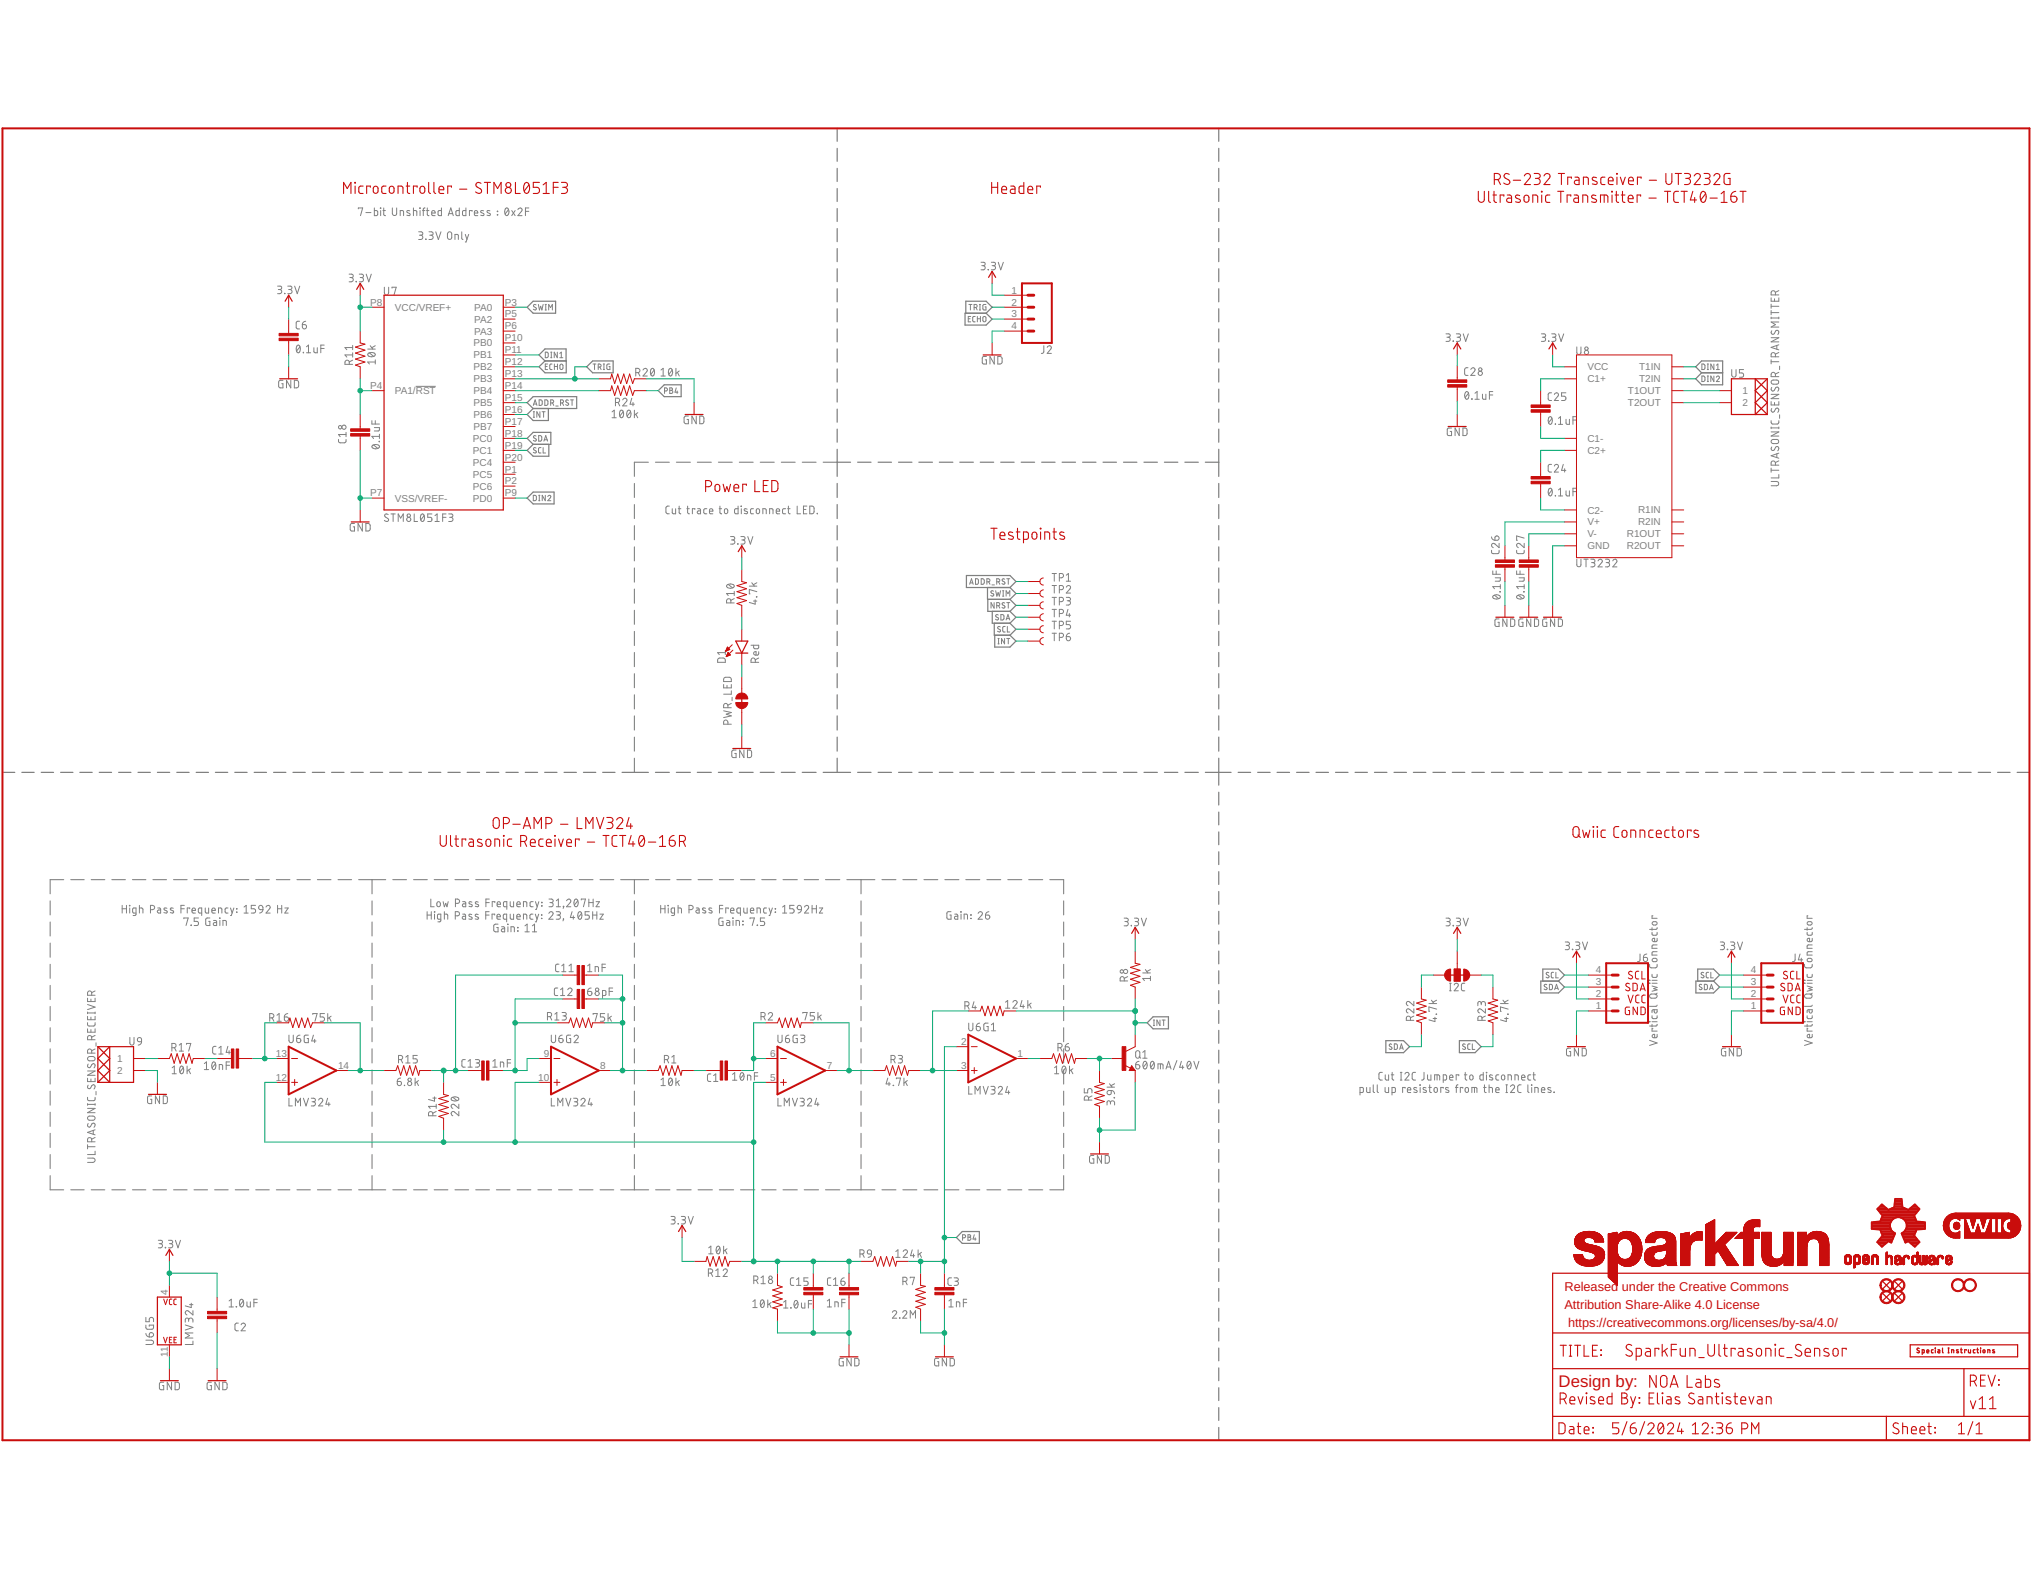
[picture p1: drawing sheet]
<svg xmlns="http://www.w3.org/2000/svg" width="279mm" height="216mm" viewBox="0 0 279 216" stroke-linecap="round" stroke-linejoin="round" font-family="sans-serif">
<defs><g id="words">
<text font-size="2.3" fill="#c90d0c" x="214.4" y="190.7">Design by:</text>
<g font-size="1.8" fill="#c90d0c">
<text x="215.2" y="177.6">Released under the Creative Commons</text>
<text x="215.2" y="180">Attribution Share-Alike 4.0 License</text>
<text x="215.7" y="182.5">https://creativecommons.org/licenses/by-sa/4.0/</text>
</g>
<g font-size="1.4" fill="#808080">
<text x="139.1" y="40.4">1</text>
<text x="50.9" y="42">P8</text>
<text x="54.3" y="42.7">VCC/VREF+</text>
<text x="65.1" y="47.6">PB0</text>
<text x="65.2" y="42.7">PA0</text>
<text x="65.2" y="44.4">PA2</text>
<text x="65.2" y="46">PA3</text>
<text x="69.5" y="46.9">P10</text>
<text x="69.5" y="42">P3</text>
<text x="69.5" y="43.7">P5</text>
<text x="69.5" y="45.3">P6</text>
<text x="139.1" y="42">2</text>
<text x="139.1" y="43.7">3</text>
<text x="139.1" y="45.3">4</text>
<text x="50.9" y="53.5">P4</text>
<text x="65.1" y="49.3">PB1</text>
<text x="65.1" y="50.9">PB2</text>
<text x="65.1" y="52.6">PB3</text>
<text x="69.5" y="48.6">P11</text>
<text x="69.5" y="50.2">P12</text>
<text x="69.5" y="51.9">P13</text>
<text x="69.5" y="53.5">P14</text>
<text x="218.4" y="50.9">VCC</text>
<text x="218.4" y="52.6">C1+</text>
<text x="225.5" y="50.9">T1IN</text>
<text x="225.5" y="52.6">T2IN</text>
<text x="54.3" y="54.2">PA1/RST</text>
<text x="65.1" y="54.2">PB4</text>
<text x="65.1" y="55.8">PB5</text>
<text x="65.1" y="57.5">PB6</text>
<text x="65.1" y="59.1">PB7</text>
<text x="69.5" y="55.1">P15</text>
<text x="69.5" y="56.8">P16</text>
<text x="69.5" y="58.4">P17</text>
<text x="223.9" y="54.2">T1OUT</text>
<text x="223.9" y="55.8">T2OUT</text>
<text x="239.7" y="54.2">1</text>
<text x="239.7" y="55.9">2</text>
<text x="65.1" y="65.7">PC5</text>
<text x="65.1" y="64">PC4</text>
<text x="65.1" y="62.4">PC1</text>
<text x="65.1" y="60.8">PC0</text>
<text x="69.5" y="65">P1</text>
<text x="69.5" y="63.3">P20</text>
<text x="69.5" y="61.7">P19</text>
<text x="69.5" y="60.1">P18</text>
<text x="218.4" y="62.4">C2+</text>
<text x="218.4" y="60.8">C1-</text>
<text x="50.9" y="68.3">P7</text>
<text x="54.3" y="69">VSS/VREF-</text>
<text x="65.1" y="69">PD0</text>
<text x="65.1" y="67.3">PC6</text>
<text x="69.5" y="68.3">P9</text>
<text x="69.5" y="66.6">P2</text>
<text x="218.4" y="70.6">C2-</text>
<text x="225.3" y="70.6">R1IN</text>
<text x="218.4" y="72.3">V+</text>
<text x="218.4" y="73.9">V-</text>
<text x="218.4" y="75.5">GND</text>
<text x="223.8" y="73.9">R1OUT</text>
<text x="223.8" y="75.5">R2OUT</text>
<text x="225.3" y="72.2">R2IN</text>
<text x="219.5" y="137.1">2</text>
<text x="219.5" y="135.5">3</text>
<text x="219.5" y="133.9">4</text>
<text x="240.8" y="137.1">2</text>
<text x="240.8" y="135.5">3</text>
<text x="240.8" y="133.9">4</text>
<text x="132.2" y="143.7">2</text>
<text x="219.5" y="138.8">1</text>
<text x="240.8" y="138.8">1</text>
<text x="16.1" y="146.1">1</text>
<text x="16.1" y="147.7">2</text>
<text x="38" y="148.6">12</text>
<text x="38" y="145.3">13</text>
<text x="46.5" y="147">14</text>
<text x="74" y="148.6">10</text>
<text x="74.8" y="145.3">9</text>
<text x="82.6" y="147">8</text>
<text x="106" y="148.6">5</text>
<text x="106" y="145.3">6</text>
<text x="113.8" y="147">7</text>
<text x="132.2" y="147">3</text>
<text x="140" y="145.3">1</text>
<text x="23.1" y="178.1" transform="rotate(-90 23.1 178.1)">4</text>
<text x="23.1" y="186.6" transform="rotate(-90 23.1 186.6)">11</text>
</g>
</g></defs>
<g fill="none" stroke="#808080" stroke-width=".17">
<path d="M115.2 17.7v1.7M167.7 17.7v1.7M115.2 20.4v1.8M115.2 23.2v1.8M115.2 25.9v1.8M115.2 28.7v1.8M115.2 31.4v1.8M115.2 34.2v1.8M115.2 37v1.7M115.2 39.7v1.8M167.7 20.4v1.8M167.7 23.2v1.8"/>
<path d="M167.7 25.9v1.8M167.7 28.7v1.8M167.7 31.4v1.8M167.7 34.2v1.8M167.7 37v1.7M167.7 39.7v1.8M72.5 55.4l.8-.9h6v1.7h-6zM72.5 42.2l.8-.8h3.1v1.7h-3.1zM73.3 56.2l-.8 .8 .8 .8h2.1v-1.6M74.1 50.4l.9-.8h2.9v1.7h-2.9zM75 49.6l-.9-.8 .9-.8h2.9v1.6M80.7 50.4l.8-.8h2.8v1.7h-2.8z"/>
<path d="M90.6 53.7l.8-.8h2.3v1.6h-2.3zM115.2 42.5v1.8M115.2 45.2v1.8M115.2 48v1.8M115.2 50.7v1.8M115.2 53.5v1.8M115.2 56.3v1.8M115.2 59v1.8M132.8 43.1h2.9l.8 .8-.8 .8h-2.9zM132.9 43.1v-1.7h2.8l.8 .8-.8 .9M167.7 42.5v1.8M167.7 45.2v1.8"/>
<path d="M167.7 48v1.8M167.7 50.7v1.8M167.7 53.5v1.8M167.7 56.3v1.8M167.7 59v1.8M233.3 50.4l.8-.8h2.9v3.3h-2.9l-.8-.8 .8-.8zM234.1 51.3h2.9M72.5 60.3l.8-.8h2.5v1.6h-2.5zM72.5 68.5l.8-.8h2.9v1.6h-2.9zM73.3 61.1l-.8 .8 .8 .8h2.2v-1.6M115.2 61.8v3.7M115.2 66.5v1.9"/>
<path d="M115.2 69.4v1.9M115.2 72.3v1.9M115.2 75.2v1.9M115.2 78.1v2M115.2 63.6h1.8M118 63.6h1.8M120.8 63.6h1.8M123.6 63.6h1.9M126.4 63.6h1.9M129.2 63.6h1.9M132 63.6h1.9M132.9 79.1h6l.9 .9-.9 .8h-6z"/>
<path d="M134.9 63.6h1.8M137.7 63.6h1.8M140.5 63.6h1.8M143.3 63.6h1.8M146.1 63.6h1.9M148.9 63.6h1.9M151.7 63.6h1.9M154.6 63.6h1.8M157.4 63.6h1.8M160.2 63.6h1.8M163 63.6h1.8M165.8 63.6h1.9"/>
<path d="M167.7 61.8v3.7M167.7 66.5v1.9M167.7 69.4v1.9M167.7 72.3v1.9M167.7 75.2v1.9M167.7 78.1v2M115.2 81v2M115.2 83.9v2M115.2 86.8v2M115.2 89.7v2M115.2 92.6v2M115.2 95.5v2"/>
<path d="M115.2 98.4v2M135.8 80.8v1.6h3.1M135.9 82.4v1.7h3M136.5 84.1v1.6h2.4M136.8 85.7v1.7h2.1M136.8 87.4v1.6h2.1l.9-.8-.9-.8M138.9 82.4l.9 .8-.9 .9M138.9 80.8l.9 .8-.9 .8M138.9 85.7l.9 .8-.9 .9M138.9 84.1l.9 .8-.9 .8M167.7 81v2M167.7 83.9v2"/>
<path d="M167.7 86.8v2M167.7 89.7v2M167.7 92.6v2M167.7 95.5v2M167.7 98.4v2M.3 106.2h1.7M3 106.2h1.7M5.7 106.2h1.7M8.3 106.2h1.7M11 106.2h1.7M13.7 106.2h1.6M16.3 106.2h1.7"/>
<path d="M19 106.2h1.7M21.7 106.2h1.6M24.3 106.2h1.7M27 106.2h1.7M29.6 106.2h1.7M32.3 106.2h1.7M35 106.2h1.7M37.6 106.2h1.7M40.3 106.2h1.7M43 106.2h1.7M45.6 106.2h1.7M48.3 106.2h1.7"/>
<path d="M50.9 106.2h1.7M53.6 106.2h1.7M56.3 106.2h1.7M58.9 106.2h1.7M61.6 106.2h1.7M64.3 106.2h1.7M66.9 106.2h1.7M69.6 106.2h1.7M72.3 106.2h1.7M74.9 106.2h1.7M77.6 106.2h1.7M80.3 106.2h1.7"/>
<path d="M82.9 106.2h1.7M85.6 106.2h3.6M90.2 106.2h1.9M93 106.2h2M95.9 106.2h2M98.8 106.2h1.9M101.7 106.2h1.9M104.6 106.2h1.9M107.5 106.2h1.9M110.4 106.2h1.9M113.2 106.2h3.8M115.2 101.4v1.9"/>
<path d="M115.2 104.3v1.9M118 106.2h1.8M120.8 106.2h1.8M123.6 106.2h1.9M126.4 106.2h1.9M129.2 106.2h1.9M132 106.2h1.9M134.9 106.2h1.8M137.7 106.2h1.8M140.5 106.2h1.8M143.3 106.2h1.8M146.1 106.2h1.9"/>
<path d="M148.9 106.2h1.9M151.7 106.2h1.9M154.6 106.2h1.8M157.4 106.2h1.8M160.2 106.2h1.8M163 106.2h1.8M165.8 106.2h3.6M167.7 101.4v1.9M167.7 104.3v3.7M167.7 108.9v1.8M167.7 111.7v1.7M167.7 114.4v1.8"/>
<path d="M167.7 117.1v1.8M167.7 119.9v1.7M170.3 106.2h1.7M173 106.2h1.7M175.7 106.2h1.7M178.4 106.2h1.7M181 106.2h1.8M183.7 106.2h1.7M186.4 106.2h1.7M189.1 106.2h1.7M191.8 106.2h1.7M194.4 106.2h1.8"/>
<path d="M197.1 106.2h1.7M199.8 106.2h1.7M202.5 106.2h1.7M205.2 106.2h1.7M207.8 106.2h1.7M210.5 106.2h1.7M213.2 106.2h1.7M215.9 106.2h1.7M218.5 106.2h1.8M221.2 106.2h1.7M223.9 106.2h1.7M226.6 106.2h1.7"/>
<path d="M229.3 106.2h1.7M231.9 106.2h1.8M234.6 106.2h1.7M237.3 106.2h1.7M240 106.2h1.7M242.7 106.2h1.7M245.3 106.2h1.8M248 106.2h1.7M250.7 106.2h1.7M253.4 106.2h1.7M256.1 106.2h1.7M258.7 106.2h1.8"/>
<path d="M261.4 106.2h1.7M264.1 106.2h1.7M266.8 106.2h1.7M269.5 106.2h1.7M272.1 106.2h1.7M274.8 106.2h1.7M277.5 106.2h1.7M158.6 139.8h2.1v1.7h-2.1l-.8-.8zM167.7 122.6v1.8M167.7 125.3v1.8M167.7 128.1v1.7M167.7 130.8v1.7"/>
<path d="M167.7 133.5v1.8M167.7 136.2v1.8M167.7 139v1.7M212 134.9h2.4l.8 .8-.8 .8h-2.4zM212.2 134.9v-1.6h2.2l.8 .8-.8 .8M233.3 134.9h2.4l.9 .8-.9 .8h-2.4zM233.6 134.9v-1.6h2.1l.9 .8-.9 .8M167.7 141.7v1.8M167.7 144.4v1.8M167.7 147.2v1.7M167.7 149.9v1.8M167.7 152.6v1.8"/>
<path d="M167.7 155.3v1.8M167.7 158.1v1.7M190.6 143.1h2.5l.8 .8-.8 .9h-2.5zM200.8 143.1h2.1l.9 .8-.9 .9h-2.1zM132.4 169.4h2.3v1.6h-2.3l-.8-.8zM167.7 160.8v1.8M167.7 163.5v1.8M167.7 166.3v1.7M167.7 169v1.8M167.7 171.7v1.8M167.7 174.5v1.7M167.7 177.2v1.7"/>
<path d="M167.7 179.9v1.8M167.7 182.6v1.8M167.7 185.4v1.7M167.7 188.1v1.8M167.7 190.8v1.8M167.7 193.6v1.7M167.7 196.3v1.8"/>
</g>
<g fill="none" stroke="#808080" stroke-width=".14">
<path d="M38.2 39.3h.3a.23 .23 0 0 1 .3 .3 .23 .23 0 0 1-.3 .2h-.2M38.5 39.8a.29 .29 0 0 1 .3 .3 .29 .29 0 0 1-.3 .3h-.3M39.6 39.3h.3a.23 .23 0 0 1 .3 .3 .23 .23 0 0 1-.3 .2h-.2M39.9 39.8a.29 .29 0 0 1 .3 .3 .29 .29 0 0 1-.3 .3h-.3M40.5 39.3l.4 1.1 .3-1.1M48 37.7h.4a.23 .23 0 0 1 .2 .2 .23 .23 0 0 1-.2 .3h-.3M48.3 38.2a.3 .3 0 0 1 .3 .3 .3 .3 0 0 1-.3 .3h-.3M49 38.7v.1zM49.3 28.7v-.1h.6l-.3 1.1M49.4 37.7h.4a.23 .23 0 0 1 .2 .2 .23 .23 0 0 1-.2 .3h-.2M49.7 38.2a.3 .3 0 0 1 .3 .3 .3 .3 0 0 1-.3 .3h-.3M50.3 29.2h.7"/>
<path d="M50.4 37.7l.3 1.1 .4-1.1M51.5 28.6v1.1l.4-.1 .1-.1-.1-.5h-.4M52.3 28.6l.1 .1zM52.4 29v.7M52.7 29h.3M52.8 28.6v1l.2 .1M52.9 39.5v.8a.3 .3 0 0 0 .3 .3 .3 .3 0 0 0 .3-.3v-.8M53.9 39.6v-.1h.6l-.3 1.1M54 28.6v.8a.3 .3 0 0 0 .3 .2 .3 .3 0 0 0 .3-.2v-.8M55.1 29.7v-.7h.4v.7M56.4 29h-.4v.2l.4 .2v.2h-.4M56.9 29h.4v.7"/>
<path d="M56.9 28.6v1.1M57.6 31.9h.3a.23 .23 0 0 1 .3 .2 .23 .23 0 0 1-.3 .2h-.2M57.7 28.6l.1 .1zM57.8 29v.7M57.9 32.3a.3 .3 0 0 1 .3 .3 .3 .3 0 0 1-.3 .3h-.3M58.1 29h.4M58.5 28.6l-.3 .2v.9M58.6 32.9h.1M58.7 29h.3M58.8 28.6v1l.2 .1M59 31.9h.4a.23 .23 0 0 1 .2 .2 .23 .23 0 0 1-.2 .2h-.3M59.3 32.3a.3 .3 0 0 1 .3 .3 .3 .3 0 0 1-.3 .3h-.3"/>
<path d="M59.4 29.3h.5v-.1a.23 .23 0 0 0-.3-.2 .23 .23 0 0 0-.2 .2l.1 .4 .4 .1M59.9 31.9l.4 1 .4-1M60.7 28.6v1.1l-.4-.1v-.6h.4M61.7 29.7l.3-1.1 .4 1.1M61.7 31.9a.28 .28 0 0 1 .3 0 .28 .28 0 0 1 .1 .3v.4a.3 .3 0 0 1-.3 .3 .3 .3 0 0 1-.2-.3v-.4zM61.7 29.4h.6M62.6 32.9v-.7l.4 .1 .1 .6M63.2 28.6v1.1l-.4-.1-.1-.6h.5M63.5 31.9v.8l.2 .2M64 32.2l.2 .7M64.1 28.6v1.1l-.4-.1-.1-.6h.5M64.5 32.2l-.4 1.1h-.1"/>
<path d="M64.9 29.1v-.1h-.3v.7M65.3 29.3h.4v-.1a.23 .23 0 0 0-.2-.2 .23 .23 0 0 0-.2 .2v.4l.4 .1M66.5 29h-.3l-.1 .2 .5 .2-.1 .2h-.4M67.4 29h-.3l-.1 .1 .1 .1 .4 .2-.1 .2h-.4M68.4 29l.1 .1zM68.4 29.5l.1 .1zM69.6 28.7v-.1a.51 .51 0 0 1 .5 .4 .51 .51 0 0 1-.2 .5l-.2 .2a.68 .68 0 0 1-.1-1zM70 28.8l-.5 .6M70.4 29l.5 .7M70.9 29l-.5 .7M71.2 28.8a.28 .28 0 0 1 .5-.2 .28 .28 0 0 1 0 .5l-.5 .6h.6M72.3 29.1h.4"/>
<path d="M72.7 28.6h-.4v1.1M135 36.1h.3a.23 .23 0 0 1 .2 .2 .23 .23 0 0 1-.2 .2h-.2M135.3 36.5a.29 .29 0 0 1 .2 .3 .29 .29 0 0 1-.2 .3h-.3M135.9 37.1h.1M136.4 36.1h.3a.23 .23 0 0 1 .2 .2 .23 .23 0 0 1-.2 .2h-.2M136.7 36.5a.29 .29 0 0 1 .3 .3 .29 .29 0 0 1-.3 .3h-.3M137.3 36.1l.4 1 .3-1M244.7 40l-.5 .2M38.9 52.3l-.5 .1-.1 .7 .2 .2h.4v-.5h-.1M39.1 40.3l.1 .1zM40 52.3v1l-.6-1v1M40.5 52.3h.4l.2 .2v.6l-.2 .2h-.4z"/>
<path d="M40.9 47.5h.1a.65 .65 0 0 1 0 1 .66 .66 0 0 1-.1-1zM41.2 44.2h-.3l-.2 .2 .1 .7 .4 .1M41.3 47.7l-.5 .6M41.6 44.6h.3a.29 .29 0 0 1 .3 .4 .29 .29 0 0 1-.3 .2 .29 .29 0 0 1-.3-.3zM41.7 48.5h.1zM42.1 44.2a.47 .47 0 0 0-.5 .4M42.2 48.5h.5M42.2 47.7l.2-.2v1M43.2 47.8v.6l.2 .1h.2v-.7M44.1 47.9h.5M44.6 47.5h-.5v1M47.6 59.5v.5"/>
<path d="M47.6 59.8h-1l.2 .2M48 50.1v-.3a.3 .3 0 0 0-.2-.3 .3 .3 0 0 0-.3 .3v.3h1M48.5 49.5l-.5 .3M48.5 48.8h-1l.2 .3M48.5 47.5v.6M48.5 48.5v.6M48.5 47.8h-1l.2 .3M50.6 48h1M50.7 48.6a.64 .64 0 0 1 .9 .2 .6 .6 0 0 1-1 0zM50.8 48.5l.6 .5M50.9 47.5l.4 .5M51.2 57.8v.5h1"/>
<path d="M51.5 58.8h.7l-.1 .4-.6 .1M51.6 49.5v.6M51.6 57.8v.5M51.6 49.8h-1l.2 .3M51.6 47.5l-.5 .3M52.2 59.7v.6M57.2 53.1h2.7M73.4 57.4h.1M73.4 56.6h.1M73.4 55.8l.2-.8 .3 .8M73.4 55.6h.4M73.4 56.6v.8"/>
<path d="M73.7 41.9h-.2l-.1 .1 .4 .4v.1l-.2 .1-.2-.1M73.7 60l-.2-.1-.1 .2 .4 .3v.2l-.2 .1-.2-.1M74.1 41.9l.1 .7 .2-.5 .1 .5 .2-.7M74.1 59.9l.4 .1v.5l-.1 .1-.3 .1zM74.2 55l.4 .1v.5l-.2 .2h-.2zM74.3 56.6v.8l-.4-.8v.8M74.6 56.6h.4M74.8 56.6v.8M75 55l.4 .1v.5l-.2 .2h-.2zM75 42.6h.2M75 41.9h.2M75 48.4l.4 .1v.6l-.2 .1h-.2z"/>
<path d="M75 50.4h.3M75.1 41.9v.7M75.3 50.1h-.3v.7h.3M75.5 42.6v-.7l.2 .4 .3-.4v.7M75.8 55.4h.3a.2 .2 0 0 0 .1-.3 .2 .2 0 0 0-.2-.1h-.2v.8M75.8 48.4h.1M75.8 49.2h.1M75.8 48.4v.8M75.9 50.1h-.1l-.2 .1v.5l.3 .1M76 55.4l.2 .4M76.3 50.1v.7M76.3 50.4h.4"/>
<path d="M76.5 55.8h.3M76.7 48.4v.8l-.5-.8v.8M76.7 50.1v.7M77 49.2h.4M77 48.6l.2-.2v.8M77 50.2a.22 .22 0 0 1 .3-.1 .22 .22 0 0 1 .1 .2v.3a.21 .21 0 0 1-.2 .2 .21 .21 0 0 1-.2-.2zM77.1 55.4h.3a.2 .2 0 0 0 .1-.3 .2 .2 0 0 0-.2-.1h-.2v.8M77.4 55.4l.1 .4M78.2 55.1l-.3-.1-.1 .2 .4 .3v.2l-.1 .1-.3-.2M78.5 55h.4M78.7 55v.8M81.6 50.1h.4"/>
<path d="M81.8 50.1v.7M82.3 50.5h.2a.21 .21 0 0 0 .2-.2 .21 .21 0 0 0-.2-.2h-.2v.7M82.5 50.5l.2 .3M83 50.1h.2M83 50.8h.2M83.1 50.1v.7M83.9 50.1h-.4v.6l.1 .1h.3v-.4h-.1M84.2 56.6l.3-.2v1M84.2 57.4h.6M84.7 55.4h.3a.3 .3 0 0 0 .2-.3 .3 .3 0 0 0-.2-.3h-.3v1M85 55.4l.3 .4M85.3 56.5l.2-.1a.6 .6 0 0 1 0 1 .66 .66 0 0 1-.2-.9z"/>
<path d="M85.7 55a.29 .29 0 0 1 .4-.2 .29 .29 0 0 1 .1 .4l-.5 .6h.6M85.7 56.6l-.4 .6M86.4 56.5l.1-.1a.6 .6 0 0 1 0 1 .63 .63 0 0 1-.1-.9zM86.7 56.6l-.4 .6M86.9 54.8l-.2 .8h.6M87.1 55.4v.4M87.3 56.4v1M87.5 51.2h.3a.3 .3 0 0 0 .2-.3 .3 .3 0 0 0-.2-.2h-.3v1M87.5 57l.2 .4M87.7 56.7l-.4 .4M87.8 51.2l.2 .5M88.5 50.9a.29 .29 0 0 1 .4-.2 .29 .29 0 0 1 .1 .4l-.5 .6h.5"/>
<path d="M89.6 50.7h.2a.65 .65 0 0 1 0 1 .66 .66 0 0 1-.2-1zM90 50.9l-.5 .6M90.9 50.9l.3-.2v1M90.9 51.7h.6M91.4 53.8l.3-.1a.22 .22 0 0 0 .1-.2 .22 .22 0 0 0-.2-.2h-.2v.8M92.1 50.7h.1a.51 .51 0 0 1 .4 .3 .51 .51 0 0 1-.2 .6l-.2 .1a.66 .66 0 0 1-.1-1zM92.1 53.3l.4 .1v.2l-.1 .1a.21 .21 0 0 1 .2 .2 .21 .21 0 0 1-.2 .2h-.3zM92.1 53.7h.3M92.5 50.9l-.5 .6M93 50.7v1M93 53.3l-.1 .6h.4M93.2 53.8v.3"/>
<path d="M93.2 51.2l.3 .5M93.5 51l-.5 .4M94.7 57.2h-.4l-.2 .2v.7l.2 .2h.4v-.6h-.2M95.8 57.2v1.1l-.6-1.1v1.1M96.3 57.2h.4l.1 .2v.6l-.1 .3h-.4zM133.2 43.8h.3M133.3 41.9h.4M133.5 41.9v.7M133.5 43.5h-.3v.8h.3M134 42.3h.2a.21 .21 0 0 0 .2-.2 .21 .21 0 0 0-.2-.2h-.2v.7M134.2 43.5h-.3l-.1 .2v.5l.4 .1M134.3 42.3l.1 .3"/>
<path d="M134.5 43.8h.4M134.5 43.5v.8M134.7 42.6h.2M134.7 41.9h.2M134.8 41.9v.7M134.9 43.5v.8M135.2 43.6l.2-.1 .2 .1v.4a.21 .21 0 0 1-.2 .3 .21 .21 0 0 1-.2-.3zM135.6 41.9l-.4 .1v.5l.1 .1h.3v-.4h-.1M135.7 49l-.6 .1v.7l.1 .2 .5 .1v-.6h-.2M136.8 49v1.1l-.6-1.1v1.1M137.3 49h.4l.1 .2v.7l-.1 .1-.4 .1zM143.6 47.5v1l-.3 .1"/>
<path d="M144.1 47.8a.28 .28 0 0 1 .4-.2 .28 .28 0 0 1 0 .4l-.4 .6h.5M198.9 45.9h.4a.23 .23 0 0 1 .2 .2 .23 .23 0 0 1-.2 .3h-.2M199.2 46.4a.29 .29 0 0 1 .3 .3 .29 .29 0 0 1-.3 .2h-.3M199.7 58.9l-.6 .1v.7l.1 .2h.5v-.6h-.2M199.9 46.9h.1zM200.3 45.9h.4a.23 .23 0 0 1 .2 .2 .23 .23 0 0 1-.2 .3h-.3M200.6 46.4a.29 .29 0 0 1 .3 .3 .29 .29 0 0 1-.3 .2h-.3M200.7 58.9v1l-.5-1v1M201.3 58.9h.4l.1 .1v.6l-.1 .3h-.4zM201.3 45.9l.3 1 .4-1M201.7 53.9l.1-.1a.62 .62 0 0 1 0 1.1 .64 .64 0 0 1-.1-1zM202 50.6h-.4l-.1 .2v.7l.5 .1"/>
<path d="M202 54.1l-.5 .6M202.3 50.8a.3 .3 0 0 1 .5-.2 .3 .3 0 0 1 0 .5l-.5 .5h.6M202.5 54.8v.1zM202.9 54.1l.3-.3v1.1M202.9 54.9h.6M203.9 54.2v.5l.2 .2h.3v-.7M204.9 54.3h.5M205.4 53.8h-.5v1.1M212 45.9h.4a.23 .23 0 0 1 .2 .2 .23 .23 0 0 1-.2 .3h-.2M212.3 46.4a.29 .29 0 0 1 .3 .3 .29 .29 0 0 1-.3 .2h-.3M213 46.9h.1zM213.1 57.4l.2-.1a.65 .65 0 0 1 0 1.1 .68 .68 0 0 1-.2-1z"/>
<path d="M213.4 54l-.3 .1-.1 .2v.6l.4 .2M213.5 45.9h.3a.23 .23 0 0 1 .3 .2 .23 .23 0 0 1-.3 .3h-.2M213.5 57.5l-.5 .6M213.8 46.4a.29 .29 0 0 1 .2 .3 .29 .29 0 0 1-.2 .2h-.3M213.8 54.3a.28 .28 0 0 1 .4-.3 .28 .28 0 0 1 .1 .5l-.5 .6h.6M214 58.3v.1zM214.4 57.5l.3-.2v1.1M214.4 58.4h.6M214.4 45.9l.4 1 .3-1M215.4 54h-.6v.5h.4a.3 .3 0 0 1 .2 .3 .3 .3 0 0 1-.2 .3h-.4M215.4 57.7l.1 .6 .1 .1h.3v-.7M216.4 57.8h.5"/>
<path d="M216.9 57.3h-.5v1.1M216.9 47.7v.8a.29 .29 0 0 0 .3 .3 .29 .29 0 0 0 .3-.3v-.8M234.1 51.7h.3l.1 .2v.4l-.2 .2h-.2zM234.1 50.1l.4 .1v.4l-.1 .2h-.3zM234.9 51.7h.1M234.9 50.1h.1M234.9 50.8h.1M234.9 52.5h.1M234.9 50.1v.7M234.9 51.7v.8M235.8 50.1v.7l-.4-.7v.7M235.8 51.7v.8l-.4-.8v.8"/>
<path d="M236.1 51.9a.21 .21 0 0 1 .3-.2 .21 .21 0 0 1 .1 .3l-.4 .5h.4M236.1 50.8h.4M236.1 50.2l.2-.1v.7M238.2 50.8v.8a.3 .3 0 0 0 .3 .3 .3 .3 0 0 0 .3-.3v-.8M239.9 50.8h-.6v.5h.3a.3 .3 0 0 1 .3 .3 .3 .3 0 0 1-.3 .3h-.3M243.6 57.8l.1 .4 .2 .1h.7l.1-.5M243.6 41v.4h1.1v-.4M243.6 55.2v.5h1.1v-.5M243.6 41.8v.6M243.6 42.7v.6M243.6 43.6v.2M243.6 49.5v.5"/>
<path d="M243.6 58.7v.2M243.6 59.4h1.1l-1.1 .6h1.1M243.6 58.8h1.1M243.6 54.2h1.1l-1.1 .6h1.1M243.6 49.7h1.1M243.6 46.4h1.1l-1.1 .6h1.1M243.6 43.7h1.1M243.6 43h1.1M243.6 42.1h1.1M243.7 52.4l.2-.1h.5a.29 .29 0 0 1 .3 .2 .29 .29 0 0 1-.3 .3h-.5a.29 .29 0 0 1-.2-.1 .29 .29 0 0 1 0-.3zM243.7 56.2a.27 .27 0 0 0 0 .3 .27 .27 0 0 0 .3 .1l.3-.4a.28 .28 0 0 1 .4 .1 .28 .28 0 0 1-.1 .4M243.7 53.3a.27 .27 0 0 0 0 .3 .27 .27 0 0 0 .3 .1l.3-.4a.28 .28 0 0 1 .4 .1 .28 .28 0 0 1-.1 .4"/>
<path d="M243.7 45.5a.26 .26 0 0 0 0 .4 .26 .26 0 0 0 .4 0l.2-.4a.28 .28 0 0 1 .4 .1 .28 .28 0 0 1-.1 .4M244.1 41.1v.3M244.1 55.4v.3M244.2 51.8v-.4a.29 .29 0 0 0-.3-.2 .29 .29 0 0 0-.3 .3v.3h1.1M244.2 49.1v-.3a.3 .3 0 0 0-.3-.3 .3 .3 0 0 0-.3 .3v.3h1.1M244.2 40.6v-.3a.3 .3 0 0 0-.3-.3 .3 .3 0 0 0-.3 .3v.3h1.1M244.4 47.5v.5M244.7 43.6v.2M244.7 58.7v.2M244.7 51.2l-.5 .2M244.7 48.5l-.5 .2M244.7 47.4l-1.1 .4 1.1 .3"/>
<path d="M244.7 44.3h-1.1l.6 .3-.6 .4h1.1M244.8 50.4v.4M244.8 57v.5M46.6 60.4v.4l.2 .1h.7l.1-.5M48.8 72l-.6 .1v.7l.1 .2h.5v-.5h-.2M49.8 72v1l-.5-1v1M50.3 72h.4l.2 .2v.7l-.2 .1h-.4zM51.2 61.3a.64 .64 0 0 1 1 .1 .6 .6 0 0 1-1 0zM51.4 61.2l.6 .5M52.2 60.7h.1M52.2 60h-1l.2 .3M53.4 70.8l-.1-.1a.24 .24 0 0 0-.4 .1 .24 .24 0 0 0 .1 .3l.4 .3a.29 .29 0 0 1-.2 .3 .29 .29 0 0 1-.3-.1"/>
<path d="M53.8 70.7h.6M54.1 70.7v1M54.8 71.7v-1l.3 .5 .4-.5v1M57 70.7v1h.4M58 70.7h.1a.63 .63 0 0 1 0 1 .64 .64 0 0 1-.1-1zM58.4 70.9l-.5 .6M59.4 70.7h-.6v.4h.4a.29 .29 0 0 1 .2 .3 .29 .29 0 0 1-.2 .3h-.4M59.8 71.7h.6M59.8 70.9l.3-.2v1M60.9 71.1h.5M61.4 70.7h-.5v1M61.7 70.7h.4a.23 .23 0 0 1 .2 .2 .23 .23 0 0 1-.2 .2h-.3"/>
<path d="M62 71.1a.29 .29 0 0 1 .3 .3 .29 .29 0 0 1-.3 .3h-.3M73.4 68.1l.4 .1v.5l-.1 .1-.3 .1zM73.7 61.6h-.2l-.1 .1 .4 .4v.1l-.2 .1-.2-.1M74.1 68.1h.2M74.1 68.9h.2M74.2 68.1v.8M74.4 61.6h-.2l-.1 .1v.5l.3 .1M74.7 61.6v.7h.4M74.8 60.7l.3-.8 .2 .8M74.9 60.5h.4M75 68.1v.8l-.4-.8v.8M75.4 68.3a.21 .21 0 0 1 .3-.2 .21 .21 0 0 1 0 .4l-.3 .4h.4"/>
<path d="M92.1 69.6h-.4l-.1 .2 .1 .7 .4 .2M92.5 70v.6l.2 .1h.2v-.7M93.3 70h.4M93.4 69.6v.9l.1 .1 .2 .1M94.5 70h.3M94.6 69.6v.9l.2 .2M95.6 70.1v-.1h-.4v.7M96 70h.3l.1 .1v.6l-.4-.1a.2 .2 0 0 1-.1-.2 .2 .2 0 0 1 .2-.1h.3M97.2 70h-.3l-.1 .1 .1 .5 .3 .1M97.6 70.3h.5a.24 .24 0 0 0-.2-.3 .24 .24 0 0 0-.3 .2l.1 .4 .4 .1M98.9 70h.4M99 69.6v.9l.1 .1 .2 .1"/>
<path d="M99.7 70.1a.24 .24 0 0 1 .2-.1 .24 .24 0 0 1 .2 .2v.2a.23 .23 0 0 1-.2 .3 .23 .23 0 0 1-.2-.3zM100.5 73.8h.4a.23 .23 0 0 1 .2 .2 .23 .23 0 0 1-.2 .3h-.3M100.8 74.3a.29 .29 0 0 1 .3 .2 .29 .29 0 0 1-.3 .3h-.3M101.5 74.8h.1M101.5 69.6v1.1l-.3-.1-.2-.1 .1-.5h.4M101.9 73.8h.4a.23 .23 0 0 1 .2 .2 .23 .23 0 0 1-.2 .3h-.3M101.9 69.6l.1 .1zM102 70v.7M102.2 74.3a.29 .29 0 0 1 .3 .2 .29 .29 0 0 1-.3 .3h-.3M102.8 70h-.3l-.1 .1 .4 .4-.1 .2-.3-.1M102.9 73.8l.3 1 .4-1M103.7 70h-.4v.1v.5l.4 .1"/>
<path d="M104.1 70.1a.24 .24 0 0 1 .2-.1 .24 .24 0 0 1 .2 .2v.2a.23 .23 0 0 1-.2 .3 .23 .23 0 0 1-.3-.3zM104.9 70.7v-.7h.5v.7M105.9 70.7v-.7h.4v.7M106.8 70.3h.5a.24 .24 0 0 0-.2-.3 .24 .24 0 0 0-.3 .2v.4l.5 .1M108.1 70h-.4v.1v.5l.4 .1M108.4 70h.3M108.5 69.6v.9l.2 .2M109.7 69.6v1.1h.4M110.5 70.1h.4M111 69.6h-.5v1.1h.5M111.4 69.6h.4l.2 .2v.6l-.2 .2-.4 .1zM112.4 70.6l.1 .1z"/>
<path d="M134.2 79.6l.4 .1-.1 .6h-.3zM135 79.6l.4 .1v.4l-.1 .2h-.3zM138.2 79.7l-.3-.1v.2l.3 .2v.3h-.1l-.3-.1M138.5 79.6h.4M138.7 79.6v.7M144.7 78.9h.6M145 78.9v1M145.7 79.5l.5-.1a.29 .29 0 0 0 .1-.3 .29 .29 0 0 0-.3-.2h-.3v1M146.7 79.9h.6M146.7 79.1l.3-.2v1M205.2 75.7v.3l.2 .1h.7l.1-.4M205.2 73.8a.47 .47 0 0 0 .5 .5"/>
<path d="M205.4 78.5v.5h1M205.7 73.8a.3 .3 0 0 1 .5 0 .3 .3 0 0 1-.2 .5h-.3zM205.7 79.5h.7l-.1 .4h-.6M205.8 78.5v.5M206.2 74.7v.6l-.5-.5a.29 .29 0 0 0-.5 .1 .29 .29 0 0 0 .2 .4M208.6 75.7l.1 .3 .2 .1h.7l.1-.4M208.6 78.5v.5h1.1M209 79.5h.7l-.1 .4h-.6M209.1 78.5v.5M209.7 74.7v.6l-.6-.5a.29 .29 0 0 0-.5 .1 .29 .29 0 0 0 .3 .4M209.7 74l-1.1-.3v.6h.1M213.1 67.2l.2-.1a.65 .65 0 0 1 0 1.1 .68 .68 0 0 1-.2-1z"/>
<path d="M213.4 63.9h-.3l-.1 .2v.7l.4 .1M213.5 67.4l-.5 .6M213.8 64.1a.28 .28 0 0 1 .4-.2 .28 .28 0 0 1 .1 .4l-.5 .6h.6M214 68.1v.1zM214.4 68.2h.6M214.4 67.4l.3-.3v1.1M215.1 63.9l-.3 .8h.6M215.2 64.5v.4M215.4 67.5l.1 .6 .1 .1h.3v-.7M216.4 67.6h.5M216.9 67.1h-.5v1.1M216.9 76.9v.8a.29 .29 0 0 0 .3 .2 .29 .29 0 0 0 .3-.2v-.8"/>
<path d="M217.9 76.9h.6M218.2 76.9v1.1M218.8 76.9h.4a.23 .23 0 0 1 .2 .2 .23 .23 0 0 1-.2 .3h-.3M219.1 77.4a.3 .3 0 0 1 .3 .3 .3 .3 0 0 1-.3 .3h-.3M219.8 77.1a.29 .29 0 0 1 .4-.2 .29 .29 0 0 1 .1 .5l-.5 .6h.6M220.9 76.9h.3a.23 .23 0 0 1 .2 .2 .23 .23 0 0 1-.2 .3h-.2M221.1 77.4a.3 .3 0 0 1 .3 .3 .3 .3 0 0 1-.3 .3h-.2M221.9 77.1a.28 .28 0 0 1 .4-.2 .28 .28 0 0 1 .1 .5l-.5 .6h.5M243.6 66.2h.8a.3 .3 0 0 1 .3 .3 .3 .3 0 0 1-.3 .3h-.8M243.6 64.7h1.1M243.6 64.4v.5M243.7 60.5l.2-.1h.5a.29 .29 0 0 1 .3 .3 .29 .29 0 0 1-.3 .3h-.5a.29 .29 0 0 1-.2-.2 .29 .29 0 0 1 0-.3z"/>
<path d="M243.7 61.5a.26 .26 0 0 0 0 .4 .26 .26 0 0 0 .4-.1l.2-.3a.29 .29 0 0 1 .4 .1 .29 .29 0 0 1-.1 .4M244.2 64v-.3a.3 .3 0 0 0-.3-.3 .3 .3 0 0 0-.3 .3v.3h1.1M244.4 62.4v.5M244.7 65.3v.4h-1.1M244.7 63.4l-.5 .2M244.7 62.3l-1.1 .4 1.1 .3M98.8 90.6l.8-.1 .2 .2v.4h-1.1zM99.5 94.1v.5h1.1v-.5M99.5 97.7l1.1 .3-.7 .2 .7 .2-1.1 .3M99.6 93.2h.8l.2 .1v.4h-1.1zM99.8 89.5v.5M99.8 89.7h-1.1l.3 .3"/>
<path d="M100 94.3v.3M100 80.4a.66 .66 0 0 1 1 .2 .62 .62 0 0 1-1.1 0zM100.1 99.6v-.4a.29 .29 0 0 0-.3-.2 .29 .29 0 0 0-.3 .3v.3h1.1M100.1 97.3v-.4a.29 .29 0 0 0-.3-.2 .29 .29 0 0 0-.3 .3v.3h1.1M100.2 80.4l.6 .4M100.5 82.9v-.3a.3 .3 0 0 0-.3-.3 .3 .3 0 0 0-.3 .3v.3h1.1M100.6 96.7l-.5 .3M100.6 95v.5h-1.1M100.7 95.9v.5M101 82.3l-.5 .2M101 81.6h-1.1l.3 .3M101 81.3v.6"/>
<path d="M103.1 80.6h1M103.3 88.7h1.1v.4l-.2 .1h-.4l-.1-.5M103.4 80.1l.4 .5M103.7 82.7h.4M103.9 82.5v.6l-.8-.3M103.9 91.1v-.3a.3 .3 0 0 0-.3-.3 .3 .3 0 0 0-.3 .3v.3h1.1M104.1 82v.1zM104.1 81.4l-1-.3v.6h.1M104.1 80.1l-.5 .3M104.4 89.6l-.1 .5h-.4a.24 .24 0 0 1-.2-.3 .24 .24 0 0 1 .3-.2v.5M104.4 90.5l-.5 .2M133.4 80.3l.2-.7 .3 .7"/>
<path d="M133.5 80.2h.3M135.8 80h.2a.21 .21 0 0 0 .2-.2 .21 .21 0 0 0-.2-.2h-.2v.7M136 80l.2 .3M136.5 80.4h.3M136.7 81.3h-.3l-.1 .1 .4 .3v.2l-.2 .1-.2-.1M136.8 82.9v.7l-.5-.7v.7M137 81.2l.1 .8 .2-.5 .2 .5 .1-.8M137.1 83.3h.2a.21 .21 0 0 0 .2-.2 .21 .21 0 0 0-.2-.2h-.2v.7M137.1 80h.2a.21 .21 0 0 0 .2-.2 .21 .21 0 0 0-.2-.2h-.2v.7M137.3 88.5h.2M137.3 87.8h.2M137.3 84.6l-.2-.1-.1 .2 .4 .3v.2l-.2 .1-.3-.1"/>
<path d="M137.4 87.8v.7M137.4 83.3l.1 .3M137.4 80l.1 .3M137.6 86.2h-.3l-.1 .1 .4 .4v.1l-.1 .1-.3-.1M137.7 84.5l.4 .1v.4l-.1 .2-.3 .1zM137.9 82h.2M137.9 81.2h.2M138 81.2v.8M138.2 87.8v.7l-.4-.7v.7M138.2 82.9h-.3v.1l.3 .3v.2l-.1 .1-.3-.1M138.3 86.1l-.3 .1-.1 .1 .1 .5 .3 .1M138.4 82v-.8l.3 .4 .2-.4v.8"/>
<path d="M138.4 85.3l.3-.8 .2 .8M138.5 85.1h.4M138.5 87.8h.4M138.5 82.9h.4M138.6 86.1v.8h.3M138.7 82.9v.7M138.7 87.8v.7M144.7 80.5h.6M144.7 82.1h.6M144.7 83.8h.6M144.7 85.4h.6M144.7 87.1h.6"/>
<path d="M145 80.5v1.1M145 82.1v1.1M145 83.8v1M145 85.4v1.1M145 87.1v1M145.7 81.1h.3a.29 .29 0 0 0 .3-.3 .29 .29 0 0 0-.3-.3h-.3v1.1M145.7 82.7h.5a.29 .29 0 0 0 .1-.3 .29 .29 0 0 0-.3-.3h-.3v1.1M145.7 84.4h.3a.29 .29 0 0 0 .3-.3 .29 .29 0 0 0-.3-.3h-.3v1M145.7 86h.5a.29 .29 0 0 0 .1-.3 .29 .29 0 0 0-.3-.3h-.3v1.1M145.7 87.7h.3a.29 .29 0 0 0 .3-.3 .29 .29 0 0 0-.3-.3h-.3v1M146.7 80.8a.29 .29 0 0 1 .4-.3 .29 .29 0 0 1 .1 .5l-.5 .6h.6M146.7 82.1h.3a.23 .23 0 0 1 .3 .3 .23 .23 0 0 1-.3 .2h-.2"/>
<path d="M146.7 87.5h.3a.29 .29 0 0 1 .3 .4 .29 .29 0 0 1-.4 .2 .29 .29 0 0 1-.2-.3zM146.9 83.8l-.2 .8h.6M147 82.6a.3 .3 0 0 1 .3 .3 .3 .3 0 0 1-.3 .3h-.3M147.1 84.4v.4M147.2 87.1a.47 .47 0 0 0-.5 .4M147.3 85.4h-.6v.5h.3l.3 .2-.1 .3-.5 .1M205.4 82a.57 .57 0 0 1 .5-.2 .57 .57 0 0 1 .5 .4 .64 .64 0 0 1-1-.1zM205.6 81.9l.6 .4M206.2 85.1l-.5 .1v.7l.1 .2h.4v-.5h-.1M206.3 81.3l.1 .1zM206.4 80.4v.6M206.4 80.7h-1l.2 .3"/>
<path d="M207.3 85.1v1l-.6-1v1M207.8 85.1h.4l.2 .2v.7l-.2 .1h-.4zM208.6 82a.57 .57 0 0 1 .6-.2 .57 .57 0 0 1 .5 .4 .64 .64 0 0 1-1.1-.1zM208.9 81.9l.5 .4M209.5 85.1l-.5 .1-.1 .7 .1 .2h.5v-.5h-.2M209.6 81.3l.1 .1zM209.7 80.7h-1.1l.3 .3M209.7 80.4v.6M210.6 85.1v1l-.6-1v1M211.1 85.1h.4l.1 .2v.7l-.1 .1h-.4zM212.8 85.1l-.6 .1v.7l.1 .2h.5v-.5h-.2M213.9 85.1v1l-.6-1v1"/>
<path d="M214.4 85.1h.4l.1 .2v.7l-.1 .1h-.4zM101.3 103.1l-.6 .2v.6l.1 .3h.5v-.6h-.2M102.3 103.1v1.1l-.6-1.1v1.1M102.8 103.1l.4 .1 .2 .1v.6l-.2 .3h-.4zM12 137.3v.4h1.1v-.4M12 139.8v.4h1.1v-.4M12 139.2v.2M12 139.3h1.1M12 138.1l1.1 .4-1.1 .3M12.5 137.4v.3M12.5 139.9v.3M12.6 136.9v-.3a.29 .29 0 0 0-.3-.3 .29 .29 0 0 0-.3 .3v.3h1.1"/>
<path d="M13.1 139.2v.2M13.1 136.3l-.5 .2M16.8 124.5v1.1M16.8 125h.6M17.4 124.5v1.1M17.8 124.5l.1 .1zM17.8 124.9v.7M18.7 125.6l-.4-.1v-.6h.4v.8l-.1 .2h-.3M19.2 124.9h.4l.1 .7M19.2 124.5v1.1M20.7 125.1h.3a.3 .3 0 0 0 .3-.3 .3 .3 0 0 0-.3-.3h-.3v1.1M21.7 124.9h.3l.1 .1v.6l-.4-.1v-.3l.4-.1"/>
<path d="M23 124.9h-.3l-.2 .1 .5 .4a.31 .31 0 0 1-.5 .1M23.8 124.9h-.3l-.1 .2 .5 .2v.2h-.5M24.9 125h.5M25.3 126.3v-.1h.6l-.3 1.1M25.4 124.5h-.5v1.1M26.1 125v-.1h-.3v.7M26.3 127.2v.1zM26.4 125.2h.5a.24 .24 0 0 0-.2-.3 .24 .24 0 0 0-.3 .2l.1 .4 .4 .1M27.3 126.2h-.6v.5h.5l.1 .2-.1 .4h-.5M27.7 125.6l-.4-.1v-.5l.1-.1h.3v1M28.2 124.9l.1 .6 .1 .1h.3v-.7M28.9 126.2l-.6 .1v.7l.1 .3h.5v-.6h-.2"/>
<path d="M29.1 125.2h.5a.24 .24 0 0 0-.2-.3 .24 .24 0 0 0-.3 .2l.1 .4 .4 .1M29.4 126.6h.3l.1 .1v.6h-.4l-.1-.2 .1-.2h.4M30.1 125.6v-.7h.4v.7M30.2 126.2l.1 .1zM30.2 126.6v.7M30.7 127.3v-.7l.4 .1v.6M31.4 124.9h-.3l-.1 .1v.5l.4 .1M31.7 124.9l.2 .7M32.2 124.9l-.4 1h-.1M32.6 124.9v.1zM32.6 125.4v.1zM33.6 125.6h.5"/>
<path d="M33.6 124.7l.3-.2v1.1M35.2 124.5h-.6v.5h.3a.3 .3 0 0 1 .3 .3 .3 .3 0 0 1-.3 .3h-.3M35.7 124.6a.3 .3 0 0 1 .3-.1 .3 .3 0 0 1 .2 .3v.3h-.5l-.1-.2zM36.2 125.1a.51 .51 0 0 1-.5 .5M36.6 124.7a.28 .28 0 0 1 .4-.2 .28 .28 0 0 1 .1 .5l-.5 .6h.6M37.1 140h.3a.3 .3 0 0 0 .3-.3 .3 .3 0 0 0-.3-.3h-.3v1M37.4 140l.3 .4M38.1 139.6l.3-.2v1M38.2 125h.6M38.2 124.5v1.1M38.8 124.5v1.1M39.1 139.8h.4a.29 .29 0 0 1 .2 .4 .29 .29 0 0 1-.3 .2 .29 .29 0 0 1-.3-.3z"/>
<path d="M39.2 124.9h.4l-.4 .7h.4M39.6 139.4a.47 .47 0 0 0-.5 .4M43 139.5v-.1h.6l-.3 1M44.6 139.4h-.6v.4h.4l.2 .3-.1 .3h-.5M45.1 139.4v1M45.3 140l.3 .4M45.6 139.7l-.5 .4M58.8 125.4v1M58.8 125.8h.5M59.3 123.6v1.1h.4M59.3 125.4v1M59.8 125.4h.1"/>
<path d="M59.8 125.7v.7M60.2 124a.24 .24 0 0 1 .4 .2v.3a.24 .24 0 0 1-.3 .2 .24 .24 0 0 1-.2-.2zM60.6 126.4l-.4-.1 .1-.6h.3v.9v.1l-.4 .1M61 124l.1 .7 .2-.5 .2 .5 .2-.7M61.1 125.7l.5 .1v.6M61.1 125.4v1M62.6 125.9h.3a.29 .29 0 0 0 .3-.2 .29 .29 0 0 0-.3-.3h-.3v1M62.7 124.2h.2a.3 .3 0 0 0 .3-.3 .3 .3 0 0 0-.3-.3h-.2v1.1M63.6 124h.4l.1 .2v.5h-.4l-.1-.2 .1-.2h.4M63.6 125.7h.4l.1 .2v.5h-.3a.2 .2 0 0 1-.2-.2 .2 .2 0 0 1 .2-.2h.3M64.9 125.8a.25 .25 0 0 0-.4 0l.1 .2 .4 .2-.1 .2h-.4M64.9 124.1a.25 .25 0 0 0-.4 0v.1l.4 .2 .1 .2-.2 .1-.3-.1"/>
<path d="M65.8 124.1a.25 .25 0 0 0-.4 0l.1 .2 .3 .2-.1 .2-.3-.1M65.8 125.8a.27 .27 0 0 0-.4 0l.4 .5-.1 .1h-.3M66.8 125.8h.5M66.8 124.1h.5M67.3 125.4h-.5v1M67.3 123.6h-.5v1.1M68.1 125.8v-.1h-.4v.7M68.1 124.1v-.1h-.4v.7M68.4 126.1h.4v-.2a.23 .23 0 0 0-.2-.2 .23 .23 0 0 0-.2 .2v.4l.4 .1M68.4 124.4h.5v-.2a.24 .24 0 0 0-.4-.2l-.1 .2v.4l.5 .1M68.5 127.1h-.3l-.3 .2v.7l.3 .1h.3v-.5h-.2M69 127.4l.3 .1 .1 .1v.5h-.4v-.3l.4-.1"/>
<path d="M69.7 126.4l-.4-.1v-.6h.4v1.1M69.7 124.7l-.4-.1v-.6h.4v1.1M69.8 127.1h.1zM69.9 127.4v.7M70.2 124v.5l.2 .2h.3v-.7M70.2 125.7v.5l.2 .2h.3v-.7M70.3 128.1v-.7l.4 .1 .1 .6M71.1 124.4h.5a.25 .25 0 0 0-.2-.4 .25 .25 0 0 0-.3 .2v.4l.5 .1M71.1 126.1h.5v-.2a.23 .23 0 0 0-.3-.2 .23 .23 0 0 0-.2 .2v.4l.5 .1M71.2 127.5l.1 .1zM71.2 128l.1 .1zM72 124.7v-.7l.5 .1v.6"/>
<path d="M72 126.4v-.7l.4 .1 .1 .6M72.2 128.1h.6M72.2 127.3l.3-.2v1M73.2 128.1h.6M73.2 127.3l.3-.2v1M73.3 125.7h-.3l-.1 .2v.4l.4 .1M73.3 124h-.3l-.1 .2v.4l.4 .1M73.6 125.7l.3 .7M73.7 124l.2 .7M74.1 125.7l-.3 1.1h-.2M74.1 124l-.3 1.1h-.1M74.5 126.3h.1"/>
<path d="M74.5 125.8v.1zM74.5 124.1h.1zM74.5 124.5l.1 .1zM75.3 139.8h.3a.29 .29 0 0 0 .3-.3 .29 .29 0 0 0-.3-.3h-.3v1.1M75.5 125.6a.29 .29 0 0 1 .4-.2 .29 .29 0 0 1 .1 .4l-.5 .6h.6M75.5 123.6h.4a.24 .24 0 0 1 .2 .3 .24 .24 0 0 1-.2 .2h-.3M75.7 139.8l.2 .5M75.8 124.1a.29 .29 0 0 1 .3 .3 .29 .29 0 0 1-.3 .3h-.3M76.3 139.5l.3-.3v1.1M76.5 125.4h.4a.23 .23 0 0 1 .2 .2 .23 .23 0 0 1-.2 .2h-.3M76.5 124.7h.6M76.5 123.9l.3-.3v1.1"/>
<path d="M76.7 135.9h-.3l-.1 .2v.7l.4 .1M76.8 125.8a.29 .29 0 0 1 .3 .3 .29 .29 0 0 1-.3 .3h-.3M76.9 132.6h-.4l-.1 .2 .1 .7 .4 .1M77.1 136.9h.6M77.1 136.1l.3-.2v1M77.3 132.8l.3-.2v1M77.3 133.6h.6M77.3 139.2h.4a.23 .23 0 0 1 .2 .3 .23 .23 0 0 1-.2 .2h-.3M77.5 124.6l.1 .1zM77.5 126.4h.1M77.5 126.4l-.1 .2M77.6 124.7l-.1 .2"/>
<path d="M77.6 139.7a.29 .29 0 0 1 .3 .3 .29 .29 0 0 1-.3 .3h-.3M77.9 123.9a.3 .3 0 0 1 .5-.2 .3 .3 0 0 1 0 .4l-.5 .6h.6M78.1 136.1a.29 .29 0 0 1 .4-.2 .29 .29 0 0 1 .1 .4l-.5 .6h.6M78.3 133.6h.6M78.3 132.8l.3-.2v1M78.7 125.4l-.2 .8h.6M78.9 125.9v.5M79.1 123.7l.1-.1a.62 .62 0 0 1 0 1.1 .66 .66 0 0 1-.1-1zM79.5 123.9l-.5 .6M79.6 125.4h.2a.63 .63 0 0 1 0 1 .64 .64 0 0 1-.2-1zM80 123.8v-.2h.5l-.2 1.1M80 125.6l-.5 .6"/>
<path d="M80.8 136.3h.4a.3 .3 0 0 1 .2 .4 .3 .3 0 0 1-.3 .2 .3 .3 0 0 1-.3-.3zM80.8 132.8l.3-.2v1M80.8 133.6h.6M81 124.1h.6M81 123.6v1.1M81.1 125.4h-.6v.4h.3a.29 .29 0 0 1 .3 .3 .29 .29 0 0 1-.3 .3h-.3M81.3 135.9a.47 .47 0 0 0-.5 .4M81.5 125.8h.6M81.5 125.4v1M81.6 123.6v1.1M81.6 139.5v-.1h.6l-.3 1M81.9 133.6v-.7l.4 .1v.6"/>
<path d="M82 124h.5l-.5 .7h.5M82.1 125.4v1M82.5 125.7h.5l-.5 .7h.5M82.8 133.1h.5M82.9 136.9l.4-.1v-.6h-.4v1.1M83.2 139.4h-.6v.4h.4l.2 .3-.1 .3h-.5M83.3 132.6h-.5v1M83.7 139.4v1M83.8 136.3h.5M83.8 140l.3 .4M84.1 139.7l-.4 .4M84.3 135.9h-.5v1"/>
<path d="M90.9 125h.6M90.9 124.5v1.1M91.5 124.5v1.1M91.9 124.5v.1zM91.9 124.9v.7M92.8 125.6l-.4-.1v-.6h.4v.8l-.1 .2h-.3M93.3 124.9h.4v.7M93.3 124.5v1.1M94.8 125.1h.3a.3 .3 0 0 0 .3-.3 .3 .3 0 0 0-.3-.3h-.3v1.1M95.8 124.9h.3l.1 .1v.6l-.4-.1v-.3l.4-.1M97 124.9h-.2l-.2 .1 .5 .4-.1 .2-.4-.1M97.9 124.9h-.3l-.1 .2 .5 .2-.1 .2h-.4"/>
<path d="M99 125h.4M99.4 124.5h-.4v1.1M99.5 126.2l-.6 .1v.7l.1 .3h.5v-.6h-.2M100 126.6h.3l.1 .1v.6h-.4l-.1-.2 .1-.2h.4M100.2 125v-.1h-.4v.7M100.5 125.2h.5a.24 .24 0 0 0-.2-.3 .24 .24 0 0 0-.3 .2l.1 .4 .4 .1M100.8 126.2l.1 .1zM100.8 126.6v.7M101.3 127.3v-.7l.4 .1v.6M101.9 125.6l-.5-.1v-.5l.1-.1h.4v1M102.2 126.7h.1M102.2 127.1v.1z"/>
<path d="M102.3 124.9v.6l.2 .1h.3v-.7M103.2 126.3v-.1h.6l-.3 1.1M103.2 125.2h.5a.24 .24 0 0 0-.2-.3 .24 .24 0 0 0-.3 .2l.1 .4 .4 .1M104.1 125.6v-.7h.5v.7M104.2 127.2v.1zM104.7 139.8h.3a.29 .29 0 0 0 .3-.3 .29 .29 0 0 0-.3-.3h-.3v1.1M105.1 139.8l.2 .5M105.2 126.2h-.6v.5h.5l.1 .2-.1 .4h-.5M105.5 124.9h-.4v.1v.5l.4 .1M105.7 139.5a.29 .29 0 0 1 .4-.3 .29 .29 0 0 1 .1 .5l-.5 .6h.6M105.8 124.9l.2 .7M106.3 124.9l-.4 1h-.1"/>
<path d="M106.6 125.4l.1 .1zM106.6 124.9l.1 .1zM107.7 125.6h.5M107.7 124.7l.2-.2v1.1M109.2 124.5h-.6v.5h.4a.3 .3 0 0 1 .2 .3 .3 .3 0 0 1-.2 .3h-.4M109.8 124.6a.3 .3 0 0 1 .3-.1 .3 .3 0 0 1 .2 .3v.3h-.5l-.1-.2zM110.3 125.1a.51 .51 0 0 1-.5 .5M110.4 139.3v-.1h.6l-.3 1.1M110.7 124.7a.28 .28 0 0 1 .4-.2 .28 .28 0 0 1 .1 .5l-.5 .6h.6M111.7 125h.6M111.7 124.5v1.1M112.1 139.2h-.6v.5h.4l.2 .2-.2 .4h-.4"/>
<path d="M112.3 124.5v1.1M112.5 139.2v1.1M112.7 124.9h.5l-.5 .7h.5M112.7 139.8l.3 .5M113 139.6l-.5 .3M130.8 125.4l-.5 .1v.7l.1 .2h.4v-.6h-.1M131.3 125.7h.4l.1 .2v.5h-.3a.2 .2 0 0 1-.2-.2 .2 .2 0 0 1 .2-.2h.3M132.2 125.4h.1M132.2 125.7v.7M132.6 126.4v-.7l.5 .1v.6M132.7 138.3h.3a.29 .29 0 0 0 .3-.3 .29 .29 0 0 0-.3-.2h-.3v1M133.1 138.3l.2 .5"/>
<path d="M133.5 126.3h.1zM133.5 125.8l.1 .1zM134 137.8l-.2 .8h.5M134.2 138.3v.5M134.6 125.6a.29 .29 0 0 1 .4-.2 .29 .29 0 0 1 .1 .4l-.5 .6h.5M135.6 125.8h.3a.29 .29 0 0 1 .3 .4 .29 .29 0 0 1-.4 .2 .29 .29 0 0 1-.2-.3zM136 125.4a.47 .47 0 0 0-.4 .4M138.3 137.8l.3-.2v1M138.3 138.6h.6M139.3 137.8a.28 .28 0 0 1 .4-.2 .28 .28 0 0 1 .1 .4l-.5 .6h.6M140.6 137.6l-.2 .8h.5M140.8 138.2v.4"/>
<path d="M141.4 137.6v1M141.6 138.1l.3 .5M141.9 137.9l-.5 .4M154.6 126.3h.4a.23 .23 0 0 1 .2 .2 .23 .23 0 0 1-.2 .2h-.3M154.7 134.9v-.3a.29 .29 0 0 0-.3-.3 .29 .29 0 0 0-.3 .3v.3h1M154.9 126.7l.2 .1a.29 .29 0 0 1 .1 .3 .29 .29 0 0 1-.3 .2h-.3M155.1 134.3l-.4 .2M155.6 127.3h.1zM156.1 126.3h.3a.23 .23 0 0 1 .2 .2 .23 .23 0 0 1-.2 .2h-.2M156.3 126.7l.2 .1a.29 .29 0 0 1 .1 .3 .29 .29 0 0 1-.3 .2h-.2M157 126.3l.4 1 .3-1M157.2 133.8h1.1"/>
<path d="M157.6 133.3l.3 .5M158.3 134.6h-1.1l.2 .3M158.3 134.3v.6M158.3 133.3l-.5 .3M194.5 138.7v.6l-.6-.5a.29 .29 0 0 0-.4 .1 .29 .29 0 0 0 .2 .4M194.5 137.7v.6l-.6-.5a.29 .29 0 0 0-.4 .1 .29 .29 0 0 0 .2 .4M194.5 139.7l-.5 .3M196.6 138h1M196.9 137.5l.4 .5M197.4 139.9v.6l-.8-.2M197.6 139.4v.1zM197.6 138.8l-1-.3v.6h.1"/>
<path d="M197.6 137.5l-.5 .3M198.9 126.3h.4a.23 .23 0 0 1 .2 .2 .23 .23 0 0 1-.2 .2h-.2M199.2 126.7a.3 .3 0 0 1 .3 .3 .3 .3 0 0 1-.3 .3h-.3M199.4 135.2h.2M199.4 136.2h.2M199.5 135.2v1M199.9 127.3h.1zM200 135.4a.28 .28 0 0 1 .5-.2 .28 .28 0 0 1 0 .5l-.5 .5h.6M200.3 126.3h.4a.23 .23 0 0 1 .2 .2 .23 .23 0 0 1-.2 .2h-.3M200.6 126.7a.3 .3 0 0 1 .3 .3 .3 .3 0 0 1-.3 .3h-.3M201.3 126.3l.3 1 .4-1M201.5 135.2h-.3l-.2 .2 .1 .7 .4 .1"/>
<path d="M203.8 138a.29 .29 0 0 1 .3-.3 .29 .29 0 0 1 .2 .3v.3M203.8 138.2v-.3a.23 .23 0 0 0-.3-.2 .23 .23 0 0 0-.2 .2v.4M204.3 138.7v.6l-.5-.5a.29 .29 0 0 0-.5 .1 .29 .29 0 0 0 .2 .4M204.3 139.7l-.4 .3M206.4 138h1.1M206.8 137.5l.3 .5M207.2 139.9v.6l-.8-.2M207.4 139.4l.1 .1zM207.5 138.8l-1.1-.3v.6h.1M207.5 137.5l-.5 .3M212.8 135.4h-.3l-.1 .1 .4 .3v.2l-.1 .1-.3-.1M213.1 133.8l-.3-.1-.1 .2 .4 .3v.2l-.2 .1-.2-.1"/>
<path d="M213.1 135.4l.4 .1 .1 .4-.1 .2h-.4zM213.7 133.7h-.2l-.1 .2v.5l.3 .1M213.9 136.1l.2-.7 .3 .7M213.9 135.9h.4M214 133.7v.8h.4M215.3 129.5h.4a.23 .23 0 0 1 .2 .3 .23 .23 0 0 1-.2 .2h-.2M215.6 130a.3 .3 0 0 1 .3 .3 .3 .3 0 0 1-.3 .3h-.3M216.3 130.5l.1 .1zM216.7 129.5h.4a.23 .23 0 0 1 .2 .3 .23 .23 0 0 1-.2 .2h-.2M217 130h.2a.29 .29 0 0 1 .1 .4 .29 .29 0 0 1-.3 .2h-.3M217.7 129.5l.3 1.1 .4-1.1M225.6 131.2v.8a.24 .24 0 0 1-.3 .2"/>
<path d="M226.1 131.7h.3a.29 .29 0 0 1 .3 .3 .29 .29 0 0 1-.3 .2 .29 .29 0 0 1-.3-.2zM226.5 131.2a.44 .44 0 0 0-.4 .5M226.9 132.6v.4l.3 .1h.7l.1-.5M226.9 135.2h.1M226.9 134.8h.1M227.1 136.7h.6a.29 .29 0 0 1 .3 .3 .29 .29 0 0 1-.3 .3h-.5a.29 .29 0 0 1-.3-.3 .29 .29 0 0 1 .2-.3zM227.3 139.7v.3l.1 .1h.5l.1-.4M227.3 134v.3l.1 .1h.5l.1-.4M227.3 128.2v.3l.1 .1h.5l.1-.4M227.3 135.2h.7M227.3 134.8h.7M227.3 127.6v.3"/>
<path d="M227.3 135.6l.7 .2-.5 .2 .5 .1-.7 .2M227.3 131.9l.4-.1a.23 .23 0 0 1 .3 .2 .23 .23 0 0 1-.3 .2h-.2a.22 .22 0 0 1-.2-.3zM227.4 126.8l.3-.1a.23 .23 0 0 1 .3 .3 .23 .23 0 0 1-.3 .2h-.2a.24 .24 0 0 1-.2-.2 .24 .24 0 0 1 .1-.2zM227.4 125.9h-.1v.4h.7M227.6 138.9v.3a.2 .2 0 0 0 .2 .1 .2 .2 0 0 0 .2-.2v-.2h-.6h-.1v.4M228 138.2l-.2 .2h-.9M228 130.9h-.6l-.1 .1v.3h.7M228 129.9h-.6l-.1 .2v.3h.7M228 129l-.1 .4-.4 .1a.25 .25 0 0 1-.2-.3 .25 .25 0 0 1 .3-.2v.5M228 127.6l-.1 .1-.1 .1h-.9M228 136.6l-.3 .2M234.1 135.4h-.3v.1v.2l.3 .1v.2l-.1 .1-.3-.1"/>
<path d="M234.4 133.8l-.3-.1-.1 .2 .4 .3v.2l-.1 .1-.3-.1M234.5 135.4l.4 .1v.4l-.1 .2h-.3zM235.1 133.7h-.3l-.1 .2v.5l.4 .1M235.2 136.1l.2-.7 .3 .7M235.2 135.9h.4M235.4 133.7v.8h.3M236.7 129.5h.3a.23 .23 0 0 1 .2 .3 .23 .23 0 0 1-.2 .2h-.2M236.9 130h.2a.29 .29 0 0 1 .1 .4 .29 .29 0 0 1-.3 .2h-.2M237.6 130.5l.1 .1zM238.1 129.5h.3a.23 .23 0 0 1 .3 .3 .23 .23 0 0 1-.3 .2h-.2M238.4 130h.1a.29 .29 0 0 1 .2 .4 .29 .29 0 0 1-.3 .2h-.3M239 129.5l.4 1.1 .3-1.1"/>
<path d="M247 131.2v.8a.27 .27 0 0 1-.4 .2M247.6 131.2l-.2 .8h.6M247.8 131.8v.4M248.2 132.6l.1 .4 .2 .1h.7l.1-.5M248.2 134.8h.1zM248.2 135.2h.1zM248.3 136.8l.2-.1h.5a.29 .29 0 0 1 .3 .3 .29 .29 0 0 1-.3 .3h-.5a.29 .29 0 0 1-.2-.2 .29 .29 0 0 1 0-.3zM248.6 139.7v.3l.2 .1h.4l.1-.4M248.6 134v.3l.2 .1h.4l.1-.4M248.6 128.2v.3l.2 .1h.4l.1-.4M248.6 127.6v.3M248.6 135.6l.7 .2-.5 .2 .5 .1-.7 .2"/>
<path d="M248.6 135.2h.7M248.6 134.8h.7M248.6 131.9l.5-.1a.23 .23 0 0 1 .2 .2 .23 .23 0 0 1-.2 .2h-.3a.22 .22 0 0 1-.2-.1 .22 .22 0 0 1 0-.2zM248.7 126.8l.4-.1a.23 .23 0 0 1 .2 .3 .23 .23 0 0 1-.2 .2h-.3a.24 .24 0 0 1-.2-.2 .24 .24 0 0 1 .1-.2zM248.7 125.9h-.1v.4h.7M248.9 138.9v.2a.21 .21 0 0 0 .2 .2 .21 .21 0 0 0 .2-.2v-.2h-.5h-.2v.4M249.3 138.2l-.2 .2h-.9M249.3 130.9h-.5l-.2 .1v.3h.7M249.3 129.9h-.5l-.2 .2v.3h.7M249.3 129v.4l-.5 .1a.24 .24 0 0 1-.2-.3 .24 .24 0 0 1 .3-.2v.5M249.3 127.6l-.1 .2h-1M249.3 136.6l-.2 .2"/>
<path d="M12 159.3h.8a.3 .3 0 0 1 .3 .3 .3 .3 0 0 1-.3 .3h-.8M12 150.9l.1 .4 .2 .1 .7-.1 .1-.4M12 140.6l.1 .4 .2 .1h.7l.1-.5M12 141.5v.4h1.1v-.4M12 148.3v.4h1.1v-.4M12 157.7h1.1M12 151.8v.2M12 157.4v.6M12 152.4h1.1l-1.1 .6h1.1M12 151.9h1.1M12 147.3h1.1l-1.1 .6h1.1M12.1 153.6l.2-.1h.5a.29 .29 0 0 1 .3 .3 .29 .29 0 0 1-.3 .3h-.5a.29 .29 0 0 1-.2-.2 .29 .29 0 0 1 0-.3z"/>
<path d="M12.1 145.4l.2-.1h.6a.29 .29 0 0 1 .2 .4 .29 .29 0 0 1-.3 .2h-.5a.29 .29 0 0 1-.2-.2 .29 .29 0 0 1 0-.3zM12.1 154.5l-.1 .3a.22 .22 0 0 0 .2 .2 .22 .22 0 0 0 .3-.1l.1-.3a.29 .29 0 0 1 .5 0 .29 .29 0 0 1-.2 .4M12.1 149.2v.2a.24 .24 0 0 0 0 .3 .24 .24 0 0 0 .4-.1l.1-.3a.27 .27 0 0 1 .4-.1 .27 .27 0 0 1 0 .4l-.1 .2M12.1 146.3l-.1 .3a.22 .22 0 0 0 .2 .2 .22 .22 0 0 0 .3-.1l.1-.3a.25 .25 0 0 1 .5 0l-.2 .5M12.5 141.6v.3M12.5 148.4v.3M12.6 157v-.3a.29 .29 0 0 0-.3-.3 .29 .29 0 0 0-.3 .3v.3h1.1M12.6 144.8v-.3a.29 .29 0 0 0-.3-.3 .29 .29 0 0 0-.3 .3v.3h1.1M12.6 143v-.3a.29 .29 0 0 0-.3-.3 .29 .29 0 0 0-.3 .3v.3h1.1M12.8 155.4v.6M13.1 158.3v.5h-1.1M13.1 151.8v.2"/>
<path d="M13.1 156.4l-.5 .3M13.1 155.4l-1.1 .3 1.1 .4M13.1 144.3l-.5 .2M13.1 142.4l-.5 .2M13.2 143.4v.5M13.2 150.1v.5M17.9 142.7v.7a.29 .29 0 0 0 .3 .3 .29 .29 0 0 0 .2-.3v-.7M19 142.7h.1a.27 .27 0 0 1 .4 .3v.3l-.5-.1-.1-.2zM19.5 143.3a.47 .47 0 0 1-.5 .4M20.9 150.7l-.6 .1v.7l.1 .2 .5 .1v-.6h-.2M21.9 150.7v1.1l-.5-1.1v1.1M22.5 150.7h.4l.1 .2v.6l-.1 .2-.4 .1z"/>
<path d="M23.6 144.1h.3a.3 .3 0 0 0 .3-.3 .3 .3 0 0 0-.3-.3h-.3v1M23.7 147.7h.6M23.7 146.8l.3-.2v1.1M24 144.1l.2 .4M24.7 143.7l.2-.2v1M24.7 144.5h.5M24.8 146.7l.2-.1a.62 .62 0 0 1 0 1.1 .68 .68 0 0 1-.2-1zM25.2 146.8l-.5 .6M25.7 143.6v-.1h.5l-.2 1M25.7 146.6v1.1M26 147.2l.2 .5M26.2 147l-.5 .3"/>
<path d="M28.1 146.3l.3-.3v1.1M28.1 147.1h.6M29.3 146.1l.1-.1a.62 .62 0 0 1 0 1.1 .7 .7 0 0 1-.1-1zM29.7 146.3l-.5 .6M29.7 143.9h-.3l-.1 .2v.7l.1 .1h.3M30.1 144.9h.6M30.1 144.1l.3-.2v1M30.2 147.1v-.7l.4 .1v.6M31.1 146.5h.5M31.3 143.9l-.2 .8h.6M31.5 144.5v.4M31.6 146h-.5v1.1"/>
<path d="M38.1 140.4h.6M39.8 142.3v.8a.3 .3 0 0 0 .2 .3 .3 .3 0 0 0 .3-.3v-.8M39.8 151v1.1h.4M40.6 152.1v-1.1l.4 .6 .3-.6v1.1M40.8 142.8h.3a.29 .29 0 0 1 .3 .3 .29 .29 0 0 1-.3 .3 .29 .29 0 0 1-.3-.3zM41.3 142.3a.44 .44 0 0 0-.5 .5M41.7 151l.4 1.1 .3-1.1M42.4 142.3l-.5 .2-.1 .7 .2 .2h.4v-.6h-.2M42.8 151h.4a.24 .24 0 0 1 .2 .3 .24 .24 0 0 1-.2 .2h-.3M43.1 151.5h.1a.29 .29 0 0 1 .2 .4 .29 .29 0 0 1-.3 .2h-.3M43.1 142.3l-.2 .9h.6M43.3 142.9v.5"/>
<path d="M43.8 151.3a.29 .29 0 0 1 .4-.3 .29 .29 0 0 1 .1 .5l-.5 .6h.6M45.1 151l-.3 .8h.6M45.2 151.6v.5M54.7 148.7h.3a.29 .29 0 0 1 .2 .3 .29 .29 0 0 1-.3 .3 .29 .29 0 0 1-.2-.3zM54.8 145.7h.3a.29 .29 0 0 0 .3-.3 .29 .29 0 0 0-.3-.3h-.3v1.1M55.1 148.3a.44 .44 0 0 0-.4 .4M55.2 145.7l.2 .5M55.6 149.2h.1M55.8 146.2h.6M55.8 145.4l.3-.3v1.1M57.1 148.3v1M57.3 148.8l.3 .5"/>
<path d="M57.4 145.1h-.6v.5h.4a.29 .29 0 0 1 .2 .3 .29 .29 0 0 1-.2 .3h-.4M57.6 148.6l-.5 .3M59.5 153.4v-.3a.3 .3 0 0 0-.3-.2 .3 .3 0 0 0-.3 .2v.3h1.1M59.5 151h.5M59.8 150.8v.6l-.9-.2M60 152.8l-.5 .3M60 152.1h-1.1l.3 .3M60 151.8v.6M62.1 151a.68 .68 0 0 1 1 .1 .65 .65 0 0 1-1 0zM62.3 150.9l.6 .5M63.1 152.8v.6l-.6-.5a.29 .29 0 0 0-.4 .1 .29 .29 0 0 0 .2 .4M63.1 151.8v.6l-.7-.5a.29 .29 0 0 0-.3 .2 .29 .29 0 0 0 .2 .3"/>
<path d="M64 145.7h-.4l-.1 .2 .1 .7 .4 .1M64.4 146.7h.6M64.4 145.9l.3-.2v1M65.4 145.7h.3a.23 .23 0 0 1 .3 .2 .23 .23 0 0 1-.3 .3h-.2M65.7 146.2a.29 .29 0 0 1 .3 .3 .29 .29 0 0 1-.3 .2h-.3M67.8 145.9l.3-.2v1M67.8 146.7h.6M68.8 146.7v-.7l.5 .1v.6M69.8 146.2h.5M70.3 145.7h-.5v1M75.8 142.3v.8a.3 .3 0 0 0 .3 .3 .3 .3 0 0 0 .3-.3v-.8M75.8 151v1.1h.5"/>
<path d="M76.3 140.3h.6M76.7 152.1v-1.1l.4 .6 .3-.6v1.1M76.9 142.8h.3a.3 .3 0 0 1 .3 .3 .3 .3 0 0 1-.3 .3 .3 .3 0 0 1-.3-.3zM77.3 142.3a.47 .47 0 0 0-.4 .5M77.8 151l.4 1.1 .3-1.1M78.5 142.3l-.5 .2-.1 .7 .1 .2h.5v-.6h-.2M78.9 151h.3a.24 .24 0 0 1 .3 .3 .24 .24 0 0 1-.3 .2h-.2M79 142.6a.28 .28 0 0 1 .4-.2 .28 .28 0 0 1 .1 .4l-.5 .6h.6M79.2 151.5h.1a.29 .29 0 0 1 .2 .4 .29 .29 0 0 1-.3 .2h-.3M79.9 151.3a.29 .29 0 0 1 .4-.3 .29 .29 0 0 1 .1 .5l-.5 .6h.6M81.2 151l-.3 .8h.6M81.3 151.6v.5"/>
<path d="M90.9 148.5l.3-.2v1M90.9 149.3h.6M91.4 145.7h.3a.29 .29 0 0 0 .3-.3 .29 .29 0 0 0-.3-.3h-.3v1.1M91.8 145.7l.2 .5M92.1 148.3h.1a.5 .5 0 0 1 .4 .3 .5 .5 0 0 1-.2 .5l-.2 .2a.64 .64 0 0 1-.1-1zM92.4 146.2h.6M92.4 145.4l.3-.3v1.1M92.5 148.5l-.5 .6M93 148.3v1M93.2 148.8l.3 .5M93.5 148.6l-.5 .3M97.8 147.7h-.3l-.2 .2 .1 .7 .4 .1"/>
<path d="M98.2 148.7h.6M98.2 147.9l.3-.2v1M100.8 148.5h.6M100.8 147.7l.3-.2v1M101.9 147.6l.2-.1a.63 .63 0 0 1 0 1 .64 .64 0 0 1-.2-.9zM102.3 147.7l-.4 .6M102.8 148.5v-.7l.5 .2v.5M103.8 148h.4M104.2 147.5h-.4v1M107 142.3v.9a.29 .29 0 0 0 .4 .2 .29 .29 0 0 0 .2-.3v-.8M107 151v1.1h.5M107.9 152.1v-1.1l.3 .6 .4-.6v1.1"/>
<path d="M108.1 142.8h.3a.29 .29 0 0 1 .2 .3 .29 .29 0 0 1-.3 .3 .29 .29 0 0 1-.2-.3zM108.5 142.3a.44 .44 0 0 0-.4 .5M109 151l.3 1.1 .4-1.1M109.7 142.3l-.6 .2v.7l.1 .2h.5v-.6h-.2M110.1 151h.3a.24 .24 0 0 1 .3 .3 .24 .24 0 0 1-.3 .2h-.2M110.1 142.3l.6 .2a.24 .24 0 0 1-.2 .3h-.2M110.4 151.5a.29 .29 0 0 1 .2 .3 .29 .29 0 0 1-.2 .3h-.3M110.4 142.8a.29 .29 0 0 1 .3 .3 .29 .29 0 0 1-.3 .3h-.3M111.1 151.3a.29 .29 0 0 1 .4-.3 .29 .29 0 0 1 .1 .5l-.5 .6h.6M112.3 151l-.2 .8h.6M112.5 151.6v.5M122.1 148.3l-.2 .8h.6"/>
<path d="M122.3 148.8v.5M122.6 145.7h.3a.29 .29 0 0 0 .3-.3 .29 .29 0 0 0-.3-.3h-.3v1.1M122.9 149.2v.1zM122.9 145.7l.2 .5M123.3 148.4v-.1h.6l-.3 1M123.6 145.1h.3a.23 .23 0 0 1 .3 .3 .23 .23 0 0 1-.3 .2h-.2M123.9 145.6a.29 .29 0 0 1 .3 .3 .29 .29 0 0 1-.3 .3h-.3M124.4 148.3v1M124.6 148.8l.2 .5M124.8 148.6l-.4 .3M133.3 140.7v.8a.29 .29 0 0 0 .3 .3 .29 .29 0 0 0 .2-.3v-.8M133.3 149.4v1.1h.4"/>
<path d="M134.1 150.5v-1.1l.4 .6 .3-.6v1.1M134.3 141.2h.3a.29 .29 0 0 1 .3 .3 .29 .29 0 0 1-.3 .2 .29 .29 0 0 1-.3-.2zM134.8 140.7a.47 .47 0 0 0-.5 .5M135.3 149.4l.3 1.1 .4-1.1M135.9 140.7h-.3l-.3 .2 .1 .7 .2 .2h.3v-.6h-.2M136.3 149.4h.4a.24 .24 0 0 1 .2 .2 .24 .24 0 0 1-.1 .2l-.4 .1M136.4 141.8h.6M136.4 140.9l.3-.2v1.1M136.6 149.9a.3 .3 0 0 1 .3 .3 .3 .3 0 0 1-.3 .3h-.3M137.3 149.6a.28 .28 0 0 1 .4-.2 .28 .28 0 0 1 .1 .5l-.5 .6h.6M138.6 149.4l-.3 .8h.6M138.7 150v.5"/>
<path d="M145.1 146.8l.3-.2v1.1M145.1 147.7h.5M145.5 144.1l.4-.1a.29 .29 0 0 0 .2-.3 .29 .29 0 0 0-.3-.2h-.3v1M145.9 144.1l.2 .4M146.2 146.7l.2-.1a.62 .62 0 0 1 0 1.1 .64 .64 0 0 1-.2-1zM146.5 144h.4a.29 .29 0 0 1 .2 .3 .29 .29 0 0 1-.3 .2 .29 .29 0 0 1-.3-.2zM146.6 146.8l-.5 .6M147 143.5a.51 .51 0 0 0-.5 .5M147.1 146.6v1.1M147.3 147.2l.3 .5M147.6 147l-.5 .3M149.2 149.7v.6h.4v-.4l.3-.2 .3 .1v.5"/>
<path d="M149.8 151.3v-.3a.3 .3 0 0 0-.3-.3 .3 .3 0 0 0-.3 .3v.3h1M150.2 150.7l-.4 .2M150.5 158.9h-.4l-.2 .1v.7l.1 .2 .5 .1v-.6h-.2M151.5 158.9v1.1l-.5-1.1v1.1M152 158.9h.4l.2 .2v.6l-.2 .2-.4 .1zM152.3 149.5h1M152.4 150.1l.5-.1v.3a.29 .29 0 0 1-.4 .2 .29 .29 0 0 1-.1-.4zM152.6 149l.4 .5M152.8 151.7a.29 .29 0 0 1 .2-.3 .29 .29 0 0 1 .3 .3v.3M152.8 151.8v-.2a.23 .23 0 0 0-.3-.2 .23 .23 0 0 0-.2 .2v.4M152.9 150a.44 .44 0 0 1 .4 .4M153.3 150.9v.1z"/>
<path d="M153.3 149l-.5 .3M156.2 146.4h.4a.29 .29 0 0 1 .2 .3 .29 .29 0 0 1-.3 .3 .29 .29 0 0 1-.3-.3zM156.3 144.6a.29 .29 0 0 1 .3-.1 .29 .29 0 0 1 .2 .3v.4a.29 .29 0 0 1-.3 .3 .29 .29 0 0 1-.3-.3zM156.7 145.9a.47 .47 0 0 0-.5 .5M156.7 145.3l.2 .2M157.2 144.7l.3-.2v1M157.2 145.5h.6M157.4 146l.1-.1a.62 .62 0 0 1 0 1.1 .66 .66 0 0 1-.1-1zM157.8 146.2l-.5 .6M158.4 146l.1-.1a.65 .65 0 0 1 0 1.1 .66 .66 0 0 1-.1-1zM158.7 140.3h.1M158.7 141h.1"/>
<path d="M158.7 140.3v.7M158.8 146.2l-.5 .6M159.3 147v-.7h.6l.1 .7M159.6 140.3v.7l-.4-.7v.7M159.6 146.3v.7M159.9 140.3h.4M160.1 140.3v.7M160.4 147l.4-1.1 .3 1.1M160.5 146.7h.5M161.9 145.8l-.5 1.3M162.5 145.9l-.2 .9h.6M162.7 146.5v.5"/>
<path d="M163.4 146l.2-.1a.62 .62 0 0 1 0 1.1 .64 .64 0 0 1-.2-1zM163.8 146.2l-.5 .6M164.2 145.9l.4 1.1 .3-1.1M187.1 150.2h.4v-.6l-.4-.1v1.1M188 149.5v.6l.2 .1h.3v-.7M188.9 149.2v.9l.2 .1M189.5 149.2v.9l.1 .1M190.2 147.5h-.4l-.1 .2v.7l.5 .1M190.5 149.5v.6l.2 .1h.3v-.7M190.6 147.8v.5l.1 .2h.3v-.7M191.4 147.8h.3M191.5 143.6h-.3l-.1 .1 .4 .4v.1l-.2 .1-.2-.1"/>
<path d="M191.5 150.2h.4v-.6l-.4-.1v1.1M191.5 147.5v.8l.2 .2M191.8 143.6l.4 .1v.5l-.2 .1h-.2zM192.6 144.3l.2-.7 .2 .7M192.6 144.1h.4M192.6 148.5h.3M192.6 147.5h.3M192.7 147.5v1M193.3 147.7a.28 .28 0 0 1 .4-.2 .28 .28 0 0 1 .1 .4l-.5 .6h.5M193.3 149.6v-.1h-.3v.7M193.6 149.9h.5a.24 .24 0 0 0-.2-.4 .24 .24 0 0 0-.3 .3v.4h.5M194 140.3v-.3a.29 .29 0 0 0-.3-.3 .29 .29 0 0 0-.2 .3v.3h1"/>
<path d="M194.7 147.5h-.3l-.1 .2v.7l.4 .1M194.9 149.6a.27 .27 0 0 0-.4 .1l.5 .4a.31 .31 0 0 1-.5 .1M195.3 149.2h.1zM195.4 149.5v.7M195.9 147.5v.9l-.3 .1M196.2 149.6a.25 .25 0 0 0-.4 .1l.4 .4-.1 .1h-.3M196.4 147.8v.5l.2 .2h.2v-.7M196.6 149.5h.3M196.7 149.2v.9l.1 .1h.1M197.1 140.1h.5M197.3 149.6a.23 .23 0 0 1 .3 0 .23 .23 0 0 1 .1 .2v.2a.23 .23 0 0 1-.2 .2 .23 .23 0 0 1-.2-.2zM197.4 148.5v-.7h.5l.1 .1 .1 .6"/>
<path d="M197.7 147.8v.7M198.5 148.5l.5-.1v-.4l-.2-.2h-.3v1.1M198.5 149.6v-.1h-.3v.7M199.3 149.6a.25 .25 0 0 0-.4 .1v.1l.4 .2-.1 .2h-.3M199.4 148.2h.5a.24 .24 0 0 0-.2-.4 .24 .24 0 0 0-.3 .2v.4l.5 .1M200.2 149.5h.4M200.6 149.2l-.2 .1-.1 .9M200.7 147.9v-.1h-.4v.7M201.2 149.6v-.1h-.3v.7M201.4 147.8h.4M201.6 147.5v.8l.2 .2M201.6 143.6h-.3l-.1 .1 .4 .4v.1l-.2 .1-.2-.1"/>
<path d="M201.6 149.6a.23 .23 0 0 1 .3 0 .23 .23 0 0 1 .1 .2v.2a.23 .23 0 0 1-.2 .2 .23 .23 0 0 1-.3-.2zM202.2 147.9l.1-.1a.24 .24 0 0 1 .3 .2v.3a.23 .23 0 0 1-.2 .2 .23 .23 0 0 1-.2-.2zM202.2 143.6h-.2l-.1 .1v.5l.3 .1M202.5 150.2v-.7l.6 .1 .1 .6M202.5 143.6v.7h.4M202.8 149.5v.7M203.9 140.3v-.3a.29 .29 0 0 0-.3-.3 .29 .29 0 0 0-.3 .3v.3h1M204 147.5v1h-.2l-.2-.2v-.4l.4-.1M204.1 149.5h.3M204.2 149.2v.9l.1 .1h.1M204.5 147.5h.1M204.5 147.8v.7"/>
<path d="M204.9 149.5l.4 .1v.6M204.9 149.2v1M205.3 147.9a.27 .27 0 0 0-.4 0l.5 .5a.31 .31 0 0 1-.5 .1M205.8 149.9h.4a.24 .24 0 0 0-.1-.4 .24 .24 0 0 0-.3 .3v.4h.4M206.2 147.8h-.2l-.2 .2v.4l.4 .1M206.6 147.9l.1-.1a.22 .22 0 0 1 .3 .2v.3a.23 .23 0 0 1-.2 .2 .23 .23 0 0 1-.3-.2zM207 140.1h.5M207.2 150.2h.2M207.2 149.2h.2M207.3 149.2v1M207.5 148.5v-.7l.4 .1v.6M207.8 149.4l.1-.1a.27 .27 0 0 1 .4-.1 .27 .27 0 0 1 0 .4l-.5 .6h.6"/>
<path d="M208.4 148.5v-.7l.5 .1v.6M209.3 149.2h-.4l-.1 .2v.7l.5 .1M209.3 148.2h.5v-.2a.23 .23 0 0 0-.3-.2 .23 .23 0 0 0-.2 .2v.4l.5 .1M210.2 149.2v.9l.2 .1M210.6 147.8h-.2l-.2 .2v.4l.4 .1M210.7 149.2h.1M210.7 149.5v.7M210.9 147.8h.3M211 147.5v.8l.2 .2M211.1 150.2v-.7l.5 .1v.6M212 149.9h.5a.24 .24 0 0 0-.2-.4 .24 .24 0 0 0-.3 .3l.1 .4h.4M213.3 149.6l-.2-.1-.2 .2 .5 .4-.1 .1h-.4"/>
<path d="M213.8 150.2h.1M216.1 144.1h-.4l-.2 .2v.7l.1 .2h.5v-.6h-.2M217.1 144.1v1.1l-.5-1.1v1.1M217.7 144.1l.4 .1 .1 .1v.6l-.1 .3h-.4zM226.9 140.5h.1zM226.9 143.1l1.1 .3-1.1 .4M227.3 140.5h.7M227.3 140.9v.3M227.4 141.5h-.1v.3h.7M228 142.2l-.1 .4-.4 .1a.25 .25 0 0 1-.2-.3 .25 .25 0 0 1 .3-.2v.5M228 140.9l-.1 .1-.1 .1h-.9M237.4 144.1h-.4l-.1 .2-.1 .7 .1 .2h.5v-.6h-.2"/>
<path d="M238.5 144.1v1.1l-.6-1.1v1.1M239 144.1l.4 .1 .1 .1v.7l-.1 .2h-.4zM248.2 140.5h.1zM248.2 143.1l1.1 .3-1.1 .4M248.6 140.9v.3M248.6 140.5h.7M248.7 141.5h-.1v.3h.7M249.3 142.2v.4l-.5 .1a.23 .23 0 0 1-.2-.2 .23 .23 0 0 1 .2-.3h.1v.5M249.3 140.9l-.1 .2h-1M21.8 170.6h.3a.23 .23 0 0 1 .3 .2 .23 .23 0 0 1-.3 .2h-.2M22.1 171a.29 .29 0 0 1 .3 .3 .29 .29 0 0 1-.3 .3h-.3M22.7 171.5l.1 .1z"/>
<path d="M23.2 170.6h.3a.23 .23 0 0 1 .3 .2 .23 .23 0 0 1-.3 .2h-.2M23.5 171a.29 .29 0 0 1 .3 .3 .29 .29 0 0 1-.3 .3h-.3M24.1 170.6l.4 1 .3-1M26.1 179.4h.4M26.3 179.2v.6l-.8-.2M31.5 178.9l.3-.2v1M31.5 179.7h.6M32.5 179.7h.1zM33.1 178.7h.1a.62 .62 0 0 1 0 1 .68 .68 0 0 1-.1-1zM33.5 178.9l-.5 .6M34 179v.6l.1 .1h.3v-.7M34.9 179.1h.5"/>
<path d="M35.4 178.7h-.5v1M92.3 167.3h.3a.23 .23 0 0 1 .3 .2 .23 .23 0 0 1-.3 .2h-.2M92.6 167.7l.1 .1a.29 .29 0 0 1 .2 .3 .29 .29 0 0 1-.3 .2h-.3M93.3 168.3h.1M93.7 167.3h.4a.23 .23 0 0 1 .2 .2 .23 .23 0 0 1-.2 .2h-.3M94 167.7a.29 .29 0 0 1 .3 .3 .29 .29 0 0 1-.3 .3h-.3M94.7 167.3l.3 1 .4-1M97.5 175.1h.2a.29 .29 0 0 0 .3-.3 .29 .29 0 0 0-.3-.3h-.2v1M97.5 171.6l.3-.2v1M97.5 172.4h.6M97.8 175.1l.2 .4M98.5 174.7l.3-.2v1"/>
<path d="M98.5 175.5h.5M98.6 171.4h.2a.65 .65 0 0 1 0 1 .66 .66 0 0 1-.2-1zM99 171.6l-.4 .6M99.5 174.7a.29 .29 0 0 1 .4-.2 .29 .29 0 0 1 .1 .5l-.5 .5h.6M99.5 171.4v1M99.8 171.9l.2 .5M100 171.7l-.5 .4M103.6 179l.3-.2v1M103.6 179.8h.6M103.7 176.1h.3a.3 .3 0 0 0 .3-.3 .3 .3 0 0 0-.3-.3h-.3v1M104 176.1l.3 .4M104.7 175.7l.3-.2v1"/>
<path d="M104.7 176.5h.6M104.7 178.8h.2a.62 .62 0 0 1 0 1 .7 .7 0 0 1-.2-1zM105.1 179l-.5 .6M105.6 178.8v1M105.8 179.3l.3 .5M106.1 179.1l-.5 .4M107.8 179.1l.3-.3v1.1M107.8 179.9h.6M108.8 179.8v.1zM109.2 175.7h-.3l-.2 .3 .1 .7 .4 .1M109.3 178.9l.2-.1a.63 .63 0 0 1 0 1.1 .64 .64 0 0 1-.2-1zM109.6 176.8h.6"/>
<path d="M109.6 176l.3-.3v1.1M109.7 179.1l-.4 .5M110.3 179.2v.5l.1 .2h.3v-.7M111.2 175.7h-.6v.5h.3a.29 .29 0 0 1 .3 .3 .29 .29 0 0 1-.3 .3h-.3M111.2 179.3h.5M111.7 178.8h-.5v1.1M113.8 179.7h.6M113.8 178.9l.3-.2v1M114.3 175.7h-.4l-.1 .3 .1 .7 .4 .1M114.7 176.8h.6M114.7 176l.3-.3v1.1M114.9 179.7v-.7l.4 .1v.6"/>
<path d="M115.7 176.2h.3a.29 .29 0 0 1 .2 .3 .29 .29 0 0 1-.3 .3 .29 .29 0 0 1-.2-.3zM115.8 179.1h.5M116.1 175.7a.47 .47 0 0 0-.4 .5M116.3 178.7h-.5v1M118.3 172.4h.3a.29 .29 0 0 0 .3-.2 .29 .29 0 0 0-.3-.3h-.3v1M118.7 172.4l.2 .5M119.3 172a.29 .29 0 0 1 .4-.1 .29 .29 0 0 1 .2 .2v.3h-.5zM119.9 172.4a.44 .44 0 0 1-.5 .5M123.2 172.1l.3-.2v1M123.2 172.9h.6M124.2 176.2h.3a.29 .29 0 0 0 .3-.3 .29 .29 0 0 0-.3-.3h-.3v1.1M124.2 172.1a.29 .29 0 0 1 .5-.2 .29 .29 0 0 1 0 .4l-.5 .6h.6"/>
<path d="M124.6 176.2l.2 .5M125.2 175.7v-.1h.6l-.3 1.1M125.5 171.9l-.2 .8h.5M125.7 172.4v.5M126.3 171.9v1M126.5 172.4l.3 .5M126.8 172.2l-.5 .4M130.5 178.9l.3-.2v1M130.5 179.7h.6M130.9 175.7h-.4l-.1 .3 .1 .7 .4 .1M131.3 175.7h.3a.23 .23 0 0 1 .2 .3 .23 .23 0 0 1-.2 .2h-.2M131.6 176.2a.29 .29 0 0 1 .3 .3 .29 .29 0 0 1-.3 .3h-.3"/>
<path d="M131.6 179.7v-.7l.4 .1v.6M132.4 170.2h.2a.21 .21 0 0 0 .2-.2 .21 .21 0 0 0-.2-.2h-.2v.8M132.5 179.1h.5M133 178.7h-.5v1M133.2 169.8l.3 .1v.2h-.1l.1 .1a.22 .22 0 0 1 .1 .2 .22 .22 0 0 1-.2 .2h-.2zM133.2 170.1h.2M134 169.8l-.1 .6h.4M134.2 170.2v.4M20.1 184.3h.7a.3 .3 0 0 1 .3 .3 .3 .3 0 0 1-.3 .3h-.7M20.1 183.4a.51 .51 0 0 0 .4 .5M20.1 182.2v.4l.1 .2h.7l.2-.1v-.5h-.6v.2M20.1 181.2v.6h.4v-.4l.3-.2 .3 .1v.5"/>
<path d="M20.7 183.3a.31 .31 0 0 1 .4 .2 .31 .31 0 0 1-.3 .4h-.3v-.4zM22.5 190.1l-.5 .1-.1 .7 .2 .2h.4v-.6h-.1M23.6 190.1v1l-.6-1v1M24.1 190.1h.4l.2 .1v.7l-.2 .2h-.4zM25.5 182.2l1 .3-1 .4M26 181.5a.3 .3 0 0 1 .2-.3 .3 .3 0 0 1 .3 .3v.3M26 181.7v-.2a.23 .23 0 0 0-.3-.2 .23 .23 0 0 0-.2 .2v.3M26.5 180.2v.6l-.5-.5a.29 .29 0 0 0-.5 .1 .29 .29 0 0 0 .2 .4M26.5 184.4v.5h-1M26.5 183.3h-1l.6 .4-.6 .3h1M29.1 190.1l-.6 .1v.7l.1 .2h.5v-.6h-.2M30.2 190.1v1l-.6-1v1"/>
<path d="M30.6 190.1h.5l.1 .1v.7l-.1 .2h-.5zM32.8 181.9l-.4 .1-.1 .2 .1 .7 .4 .1M33.2 182.2a.28 .28 0 0 1 .4-.2 .28 .28 0 0 1 .1 .4l-.5 .6h.6M116 186.8l-.5 .1-.1 .7 .1 .2h.5v-.5h-.2M117.1 186.8v1l-.6-1v1M117.6 186.8h.4l.2 .2v.7l-.2 .1h-.4zM122.8 180.5a.28 .28 0 0 1 .4-.3 .28 .28 0 0 1 .1 .5l-.5 .6h.6M123.7 181.2l.1 .1zM124.2 180.5a.28 .28 0 0 1 .4-.3 .28 .28 0 0 1 .1 .5l-.5 .6h.6M125.2 181.3v-1.1l.4 .6 .3-.6v1.1M129.1 186.8l-.5 .1v.7l.1 .2h.4v-.5h-.1M130.2 186.8v1l-.6-1v1"/>
<path d="M130.7 186.8h.4l.2 .2v.7l-.2 .1h-.4z"/>
<circle cx="46.8" cy="58.8" r=".23"/>
<circle cx="47.3" cy="58.8" r=".29"/>
<circle cx="203.6" cy="50.8" r=".24"/>
<circle cx="203.6" cy="51.3" r=".29"/>
<circle cx="218.2" cy="47.9" r=".24"/>
<circle cx="218.3" cy="48.5" r=".29"/>
<circle cx="56.2" cy="71.4" r=".29"/>
<circle cx="56.2" cy="70.9" r=".24"/>
<circle cx="82.1" cy="136.1" r=".24"/>
<circle cx="82.2" cy="136.6" r=".29"/>
<circle cx="154.3" cy="133.6" r=".24"/>
<circle cx="154.8" cy="133.6" r=".29"/>
<circle cx="56.3" cy="148.5" r=".23"/>
<circle cx="56.4" cy="149" r=".29"/>
<circle cx="106" cy="175.7" r=".24"/>
<circle cx="106" cy="176.2" r=".3"/>
</g>
<g fill="none" stroke="#808080" stroke-width=".15">
<path d="M87.3 66.5v1.9M87.3 69.4v1.9M87.3 72.3v1.9M87.3 75.2v1.9M87.3 78.1v2M89.2 63.6h-1.9v1.9M90.2 63.6h1.9M93 63.6h2M95.9 63.6h2M98.8 63.6h1.9M101.7 63.6h1.9M104.6 63.6h1.9"/>
<path d="M107.5 63.6h1.9M110.4 63.6h1.9M113.2 63.6h2M87.3 81v2M87.3 83.9v2M87.3 86.8v2M87.3 89.7v2M87.3 92.6v2M87.3 95.5v2M87.3 98.4v2M87.3 101.4v1.9M87.3 104.3v1.9"/>
<path d="M6.9 123.9v1.9M6.9 126.8v1.9M6.9 129.7v1.9M6.9 132.6v1.9M6.9 135.5v2M6.9 138.4v2M8.8 121h-1.9v1.9M9.7 121h1.9M12.6 121h1.8M15.4 121h1.9M18.2 121h1.9M21 121h1.9"/>
<path d="M23.9 121h1.8M26.7 121h1.9M29.5 121h1.9M32.4 121h1.8M35.2 121h1.8M38 121h1.9M40.9 121h1.8M43.7 121h1.8M46.5 121h1.9M49.3 121h3.8M51.2 121v1.9M51.2 123.9v1.9"/>
<path d="M51.2 126.8v1.9M51.2 129.7v1.9M51.2 132.6v1.9M51.2 135.5v2M51.2 138.4v2M54 121h1.9M56.9 121h1.9M59.7 121h1.9M62.6 121h1.9M65.4 121h1.9M68.3 121h1.9M71.1 121h1.9"/>
<path d="M74 121h1.9M76.8 121h1.9M79.7 121h1.9M82.5 121h1.9M85.4 121h3.8M87.3 121v1.9M87.3 123.9v1.9M87.3 126.8v1.9M87.3 129.7v1.9M87.3 132.6v1.9M87.3 135.5v2M87.3 138.4v2"/>
<path d="M90.2 121h2M93.1 121h2M96 121h2M99 121h1.9M101.9 121h1.9M104.8 121h2M107.7 121h2M110.6 121h2M113.6 121h1.9M116.5 121h3.9M118.4 121v1.9M118.4 123.9v1.9"/>
<path d="M118.4 126.8v1.9M118.4 129.7v1.9M118.4 132.6v1.9M118.4 135.5v2M118.4 138.4v2M121.3 121h2M124.2 121h1.9M127.1 121h1.9M130 121h1.9M132.9 121h1.9M135.8 121h1.9M138.6 121h2"/>
<path d="M141.5 121h1.9M144.4 121h1.9v1.9M146.3 123.9v1.9M146.3 126.8v1.9M146.3 129.7v1.9M146.3 132.6v1.9M146.3 135.5v2M146.3 138.4v2M6.9 141.3v2M6.9 144.2v2M6.9 147.1v2M6.9 150.1v1.9"/>
<path d="M6.9 153v1.9M6.9 155.9v1.9M6.9 158.8v1.9M51.2 141.3v2M51.2 144.2v2M51.2 147.1v2M51.2 150.1v1.9M51.2 153v1.9M51.2 155.9v1.9M51.2 158.8v1.9M87.3 141.3v2M87.3 144.2v2"/>
<path d="M87.3 147.1v2M87.3 150.1v1.9M87.3 153v1.9M87.3 155.9v1.9M87.3 158.8v1.9M118.4 141.3v2M118.4 144.2v2M118.4 147.1v2M118.4 150.1v1.9M118.4 153v1.9M118.4 155.9v1.9M118.4 158.8v1.9"/>
<path d="M146.3 141.3v2M146.3 144.2v2M146.3 147.1v2M146.3 150.1v1.9M146.3 153v1.9M146.3 155.9v1.9M146.3 158.8v1.9M6.9 161.7v1.9h1.9M9.7 163.6h1.9M12.6 163.6h1.8M15.4 163.6h1.9M18.2 163.6h1.9"/>
<path d="M21 163.6h1.9M23.9 163.6h1.8M26.7 163.6h1.9M29.5 163.6h1.9M32.4 163.6h1.8M35.2 163.6h1.8M38 163.6h1.9M40.9 163.6h1.8M43.7 163.6h1.8M46.5 163.6h1.9M49.3 163.6h3.8M51.2 161.7v1.9"/>
<path d="M54 163.6h1.9M56.9 163.6h1.9M59.7 163.6h1.9M62.6 163.6h1.9M65.4 163.6h1.9M68.3 163.6h1.9M71.1 163.6h1.9M74 163.6h1.9M76.8 163.6h1.9M79.7 163.6h1.9M82.5 163.6h1.9M85.4 163.6h3.8"/>
<path d="M87.3 161.7v1.9M90.2 163.6h2M93.1 163.6h2M96 163.6h2M99 163.6h1.9M101.9 163.6h1.9M104.8 163.6h2M107.7 163.6h2M110.6 163.6h2M113.6 163.6h1.9M116.5 163.6h3.9M118.4 161.7v1.9"/>
<path d="M121.3 163.6h2M124.2 163.6h1.9M127.1 163.6h1.9M130 163.6h1.9M132.9 163.6h1.9M135.8 163.6h1.9M138.6 163.6h2M141.5 163.6h1.9M146.3 161.7v1.9h-1.9"/>
</g>
<g fill="none" stroke="#c90d0c" stroke-width=".15">
<path d="M47.3 26.6v-1.5l.5 .8 .5-.8v1.5M48.8 25.1l.1 .1zM48.9 25.6v1M50 25.6h-.5l-.1 .2v.7l.6 .1M50.9 25.8v-.2h-.5v1M51.4 25.8a.34 .34 0 0 1 .3-.2 .34 .34 0 0 1 .3 .3v.4a.33 .33 0 0 1-.3 .3 .33 .33 0 0 1-.3-.3zM53.1 25.6h-.4l-.2 .2 .1 .7 .5 .1M53.6 25.8a.34 .34 0 0 1 .3-.2 .34 .34 0 0 1 .3 .3v.4a.33 .33 0 0 1-.3 .3 .33 .33 0 0 1-.3-.3zM54.8 26.6v-1h.4l.2 .1v.9M55.9 25.6h.5M56 25.1v1.3l.4 .2M57.4 25.8v-.2h-.5v1"/>
<path d="M57.9 25.7a.34 .34 0 0 1 .3-.1 .34 .34 0 0 1 .2 .3v.4a.34 .34 0 0 1-.3 .3 .34 .34 0 0 1-.3-.3v-.4zM59 25.1v1.3l.2 .2M59.7 25.1v1.3l.2 .2M60.4 26.1h.6a.34 .34 0 0 0-.2-.5 .34 .34 0 0 0-.4 .3l.1 .6 .5 .1M62.1 25.8v-.2h-.5v1M63.2 26h1M66.2 25.2a.39 .39 0 0 0-.5-.1 .39 .39 0 0 0-.2 .4l.6 .5a.37 .37 0 0 1 0 .5 .37 .37 0 0 1-.5 0l-.2-.1M66.6 25.1h.9M67.1 25.1v1.5M67.9 26.6v-1.5l.6 .8 .4-.8v1.5M70.9 25.1v1.5h.7M72.2 25.2a.29 .29 0 0 1 .5 .1 .94 .94 0 0 1-.2 1.3 .94 .94 0 0 1-.3-1.4z"/>
<path d="M72.8 25.4l-.7 .9M74.2 25.1h-.8v.7h.5a.43 .43 0 0 1 .3 .4 .43 .43 0 0 1-.3 .4h-.5M74.7 26.6h.9M74.7 25.4l.4-.3v1.5M76.1 25.8h.7M76.8 25.1h-.7v1.5M77.2 25.1h.5a.34 .34 0 0 1 .4 .3 .34 .34 0 0 1-.4 .4h-.3M77.7 25.8a.42 .42 0 0 1 .4 .4 .42 .42 0 0 1-.4 .4h-.5M136.4 25.8h.8M136.4 25.1v1.5M137.2 25.1v1.5M137.8 26.1h.7a.35 .35 0 0 0-.3-.5 .35 .35 0 0 0-.4 .3l.1 .6 .6 .1"/>
<path d="M139 25.6h.5l.1 .1v.9h-.3a.3 .3 0 0 1-.3-.3 .3 .3 0 0 1 .3-.3h.3M140.8 25.1v1.5h-.5l-.1-.2v-.7l.1-.1h.5M141.4 26.1h.7a.35 .35 0 0 0-.3-.5 .35 .35 0 0 0-.4 .3l.1 .6 .6 .1M143.1 25.8v-.2h-.5v1M203.4 26.3v1.1a.41 .41 0 0 0 .4 .4 .41 .41 0 0 0 .4-.4v-1.1M204.8 26.3v1.3l.1 .1 .1 .1M205.4 26.8h.5M205.5 26.3v1.3l.2 .2h.2M205.6 24.7h.4a.42 .42 0 0 0 .4-.4 .42 .42 0 0 0-.4-.4h-.4v1.5M206.1 24.7l.3 .7M206.9 27v-.2h-.5v1M207.3 26.8h.5l.1 .3v.7h-.3a.3 .3 0 0 1-.3-.3 .3 .3 0 0 1 .3-.3h.3"/>
<path d="M207.6 24a.4 .4 0 0 0-.5-.1 .4 .4 0 0 0-.2 .4l.6 .4a.35 .35 0 0 1 .2 .5 .35 .35 0 0 1-.5 .1l-.3-.1M208.2 24.8h1M209.1 26.9a.36 .36 0 0 0-.6 .2v.1l.6 .3v.2a.49 .49 0 0 1-.6 0M209.7 27a.35 .35 0 0 1 .4-.2 .35 .35 0 0 1 .2 .4v.3a.34 .34 0 0 1-.3 .3 .34 .34 0 0 1-.3-.3zM209.7 24.2a.41 .41 0 0 1 .6-.3 .41 .41 0 0 1 .1 .6l-.7 .9h.8M210.9 27.8v-1h.5l.1 .2v.8M211.1 23.9h.5a.34 .34 0 0 1 .3 .3 .34 .34 0 0 1-.3 .3h-.4M211.5 24.5a.42 .42 0 0 1 .4 .5 .42 .42 0 0 1-.4 .4h-.4M212 26.3l.1 .1zM212.1 26.8v1M212.4 24.2a.41 .41 0 0 1 .6-.3 .41 .41 0 0 1 .1 .6l-.7 .9h.8M213.2 26.8h-.4l-.2 .3 .1 .6 .5 .1"/>
<path d="M214.3 26.3h.8M214.4 23.9h.8M214.7 26.3v1.5M214.8 23.9v1.5M216.1 27v-.2h-.5v1M216.2 24.5v-.1h-.5v1M216.6 26.8h.4l.1 .3v.7h-.3a.3 .3 0 0 1-.3-.3 .3 .3 0 0 1 .3-.3h.3M216.7 24.4h.4l.1 .2v.8l-.5-.1a.29 .29 0 0 1-.1-.3 .29 .29 0 0 1 .3-.2h.3M217.7 27.8v-1h.5l.2 .2v.8M217.8 25.4v-1h.6l.1 .1v.9M219.5 26.9a.4 .4 0 0 0-.5 0v.3l.6 .3a.24 .24 0 0 1-.2 .3l-.5-.1M219.6 24.4a.4 .4 0 0 0-.5 .1l.1 .3 .5 .2v.3a.49 .49 0 0 1-.6 0"/>
<path d="M220.2 27.8v-1h.7l.2 .1 .1 .2v.7M220.7 26.8v1M220.8 24.4h-.4l-.2 .2 .1 .7 .5 .1M221.3 24.9h.6a.35 .35 0 0 0-.2-.5 .35 .35 0 0 0-.4 .3v.6l.6 .1M221.7 26.3l.1 .1zM221.8 26.8v1M222.2 26.8h.5M222.4 26.3v1.3v.1l.3 .1M222.4 23.9h.1zM222.4 24.4v1M222.9 24.4l.3 1 .4-1M223 26.8h.5"/>
<path d="M223.2 26.3v1.3l.1 .1 .2 .1M224 27.3h.7a.35 .35 0 0 0-.3-.5 .35 .35 0 0 0-.4 .4l.1 .5 .6 .1M224 24.9h.7a.36 .36 0 0 0-.2-.5 .36 .36 0 0 0-.5 .3l.1 .6 .6 .1M225.7 27v-.2h-.5v1M225.8 24.5v-.1h-.5v1M226.8 27.2h1M226.9 24.8h1M229 26.3h.8M229.2 23.9v1.1a.41 .41 0 0 0 .4 .4 .41 .41 0 0 0 .4-.4v-1.1M229.4 26.3v1.5M230.5 23.9h.8M230.9 23.9v1.5"/>
<path d="M230.9 26.3l-.5 .1-.1 .2v1l.1 .2h.5M231.3 26.3h.8M231.7 26.3v1.5M231.7 23.9h.5a.34 .34 0 0 1 .4 .3 .34 .34 0 0 1-.4 .3h-.3M232.1 24.5a.42 .42 0 0 1 .5 .5 .42 .42 0 0 1-.5 .4h-.4M232.9 26.3l-.4 1.2h.9M233.1 24.2a.41 .41 0 0 1 .6-.3 .41 .41 0 0 1 .1 .6l-.7 .9h.8M233.1 27.2v.6M234.1 26.4a.29 .29 0 0 1 .5 .1 .92 .92 0 0 1-.3 1.3 .96 .96 0 0 1-.2-1.4zM234.4 23.9h.5a.34 .34 0 0 1 .4 .3 .34 .34 0 0 1-.4 .3h-.3M234.6 26.6l-.6 .9M234.8 24.5a.42 .42 0 0 1 .5 .5 .42 .42 0 0 1-.5 .4h-.4"/>
<path d="M235.2 27.2h1M235.8 24.2a.41 .41 0 0 1 .6-.3 .41 .41 0 0 1 .1 .6l-.7 .9h.8M236.8 26.6l.4-.3v1.5M236.8 27.8h.8M238 23.9h-.6l-.2 .2v.9l.2 .3 .6 .1v-.9h-.3M238.1 27h.5a.42 .42 0 0 1 .3 .5 .42 .42 0 0 1-.4 .3 .42 .42 0 0 1-.4-.4zM238.8 26.3a.71 .71 0 0 0-.7 .7M239.4 26.3h.8M239.8 26.3v1.5M97.1 66.9h.4a.42 .42 0 0 0 .4-.4 .42 .42 0 0 0-.4-.4h-.4v1.5M98.5 66.7a.34 .34 0 0 1 .3-.1 .34 .34 0 0 1 .2 .3v.4a.33 .33 0 0 1-.3 .3 .33 .33 0 0 1-.3-.3zM99.5 66.6l.2 1 .3-.7 .2 .7 .3-1"/>
<path d="M101 67.1h.6a.34 .34 0 0 0-.2-.5 .34 .34 0 0 0-.4 .3v.6l.6 .1M102.7 66.8v-.2h-.5v1M103.8 66.1v1.5h.7M105 66.8h.5M105.7 66.1h-.7v1.5h.7M106.2 66.1h.4a.43 .43 0 0 1 .4 .4v.7a.43 .43 0 0 1-.4 .4h-.4zM136.3 72.6h.9M136.7 72.6v1.6M137.6 73.7h.6a.35 .35 0 0 0-.2-.5 .35 .35 0 0 0-.4 .3v.6l.6 .1M139.3 73.2a.4 .4 0 0 0-.6 .1l.1 .2 .6 .3a.24 .24 0 0 1-.2 .4l-.5-.1M139.8 73.2h.5M140 72.6v1.3l.1 .2 .2 .1"/>
<path d="M140.8 74.2h.4l.2-.2 .1-.6-.2-.2h-.5v1.5M142.1 73.2a.34 .34 0 0 1 .3 0 .34 .34 0 0 1 .2 .3v.3a.34 .34 0 0 1-.3 .4 .34 .34 0 0 1-.3-.4v-.3zM143.1 72.6l.1 .1zM143.2 73.2v1M143.7 74.2v-1h.5l.2 .1v.9M144.8 73.2h.5M145 72.6v1.4l.3 .2M146.4 73.2a.36 .36 0 0 0-.6 .2v.1l.6 .3 .1 .2a.47 .47 0 0 1-.7 .1M60.6 114.9v1.1a.42 .42 0 0 0 .4 .4 .42 .42 0 0 0 .4-.4v-1.1M62 114.9v1.2l.2 .3M62.6 115.4h.5M62.7 114.9l.1 1.3 .3 .2"/>
<path d="M64.1 115.5v-.1h-.5v1M64.6 115.4h.4l.1 .2v.8h-.4a.3 .3 0 0 1-.2-.3 .3 .3 0 0 1 .2-.3h.4M66.3 115.5a.35 .35 0 0 0-.6 .1l.1 .2 .4 .2a.23 .23 0 0 1 .1 .4l-.6-.1M67 115.5a.34 .34 0 0 1 .3-.1 .34 .34 0 0 1 .2 .3v.4a.34 .34 0 0 1-.3 .3 .34 .34 0 0 1-.4-.3v-.4zM68 112.5a.42 .42 0 0 1 .4 0 .42 .42 0 0 1 .3 .3v.7a.42 .42 0 0 1-.4 .4 .42 .42 0 0 1-.5-.4v-.7zM68.1 116.4v-1l.6 .1v.9M69.3 113.3h.4a.42 .42 0 0 0 .4-.5 .42 .42 0 0 0-.4-.4h-.4v1.5M69.3 114.9v.1zM69.3 115.4v1M70.4 115.4h-.4l-.2 .2v.6l.2 .2h.4M70.5 113.3h1.1M71.6 115.7h.5a.41 .41 0 0 0 .4-.4 .41 .41 0 0 0-.4-.4h-.5v1.5"/>
<path d="M72 113.9l.5-1.5 .5 1.5M72.1 113.6h.8M72.1 115.7l.4 .7M73 115.9h.6a.35 .35 0 0 0-.2-.5 .35 .35 0 0 0-.4 .3v.5l.1 .2h.5M73.5 113.9v-1.5l.5 .9 .5-.9v1.5M74.7 115.4h-.4l-.2 .2v.6l.2 .2h.4M75.1 113.3h.4a.42 .42 0 0 0 .4-.5 .42 .42 0 0 0-.4-.4h-.4v1.5M75.2 115.9h.6a.35 .35 0 0 0-.2-.5 .35 .35 0 0 0-.4 .3v.5l.1 .2h.5M76.3 114.9l.1 .1zM76.3 115.4v1M76.8 115.4l.4 1 .3-1M77.1 113.3h1"/>
<path d="M78 115.9h.6a.34 .34 0 0 0-.2-.5 .34 .34 0 0 0-.4 .3v.6l.6 .1M79.4 112.4v1.5h.7M79.7 115.5v-.1h-.5v1M80.6 113.9v-1.5l.5 .9 .5-.9v1.5M80.8 115.8h1M82.1 112.4l.4 1.5 .6-1.5M83 114.9h.8M83.4 114.9v1.5M83.5 112.4h.5a.34 .34 0 0 1 .3 .4 .34 .34 0 0 1-.3 .3h-.3M83.9 113.1a.42 .42 0 0 1 .4 .4 .42 .42 0 0 1-.4 .4h-.4M84.8 112.8a.41 .41 0 0 1 .6-.4 .41 .41 0 0 1 .2 .7l-.8 .8h.9M84.9 114.9h-.4a.33 .33 0 0 0-.3 .3v1l.2 .2h.5"/>
<path d="M85.2 114.9h.9M85.7 114.9v1.5M86.5 112.4l-.3 1.2h.8M86.8 113.3v.6M86.8 114.9l-.3 1.2h.8M87.1 115.7v.7M88 115l.1-.1a.31 .31 0 0 1 .5 .2 .93 .93 0 0 1-.3 1.3 .96 .96 0 0 1-.3-1.4zM88.6 115.2l-.7 .9M89.2 115.8h1M90.7 116.4h.9M90.7 115.2l.4-.3v1.5M92.1 115.5h.5a.42 .42 0 0 1 .3 .5 .42 .42 0 0 1-.4 .4 .42 .42 0 0 1-.4-.4z"/>
<path d="M92.7 114.9a.67 .67 0 0 0-.6 .6M93.5 115.7h.4a.41 .41 0 0 0 .4-.4 .41 .41 0 0 0-.4-.4h-.4v1.5M94 115.7l.3 .7M216.5 113.8a.42 .42 0 0 1 .5-.1 .42 .42 0 0 1 .2 .4v.6a.42 .42 0 0 1-.4 .5 .42 .42 0 0 1-.4-.5v-.6zM217.1 114.8l.3 .4M217.7 114.2l.3 1 .2-.7 .3 .7 .2-1M219.2 113.7h.1M219.2 114.2v1M219.7 113.7h.1zM219.8 114.2v1M220.9 114.2h-.5l-.1 .2v.6l.1 .1 .5 .1M222.7 113.7h-.5l-.2 .3v1l.2 .1 .5 .1"/>
<path d="M223.2 114.3a.35 .35 0 0 1 .3-.1 .35 .35 0 0 1 .3 .3v.3a.34 .34 0 0 1-.3 .4 .34 .34 0 0 1-.4-.4zM224.3 115.2v-1h.6l.1 .1v.9M225.6 115.2v-1h.6l.1 1M227.4 114.2h-.4l-.2 .2v.6l.2 .1 .4 .1M227.9 114.7h.6a.35 .35 0 0 0-.2-.5 .35 .35 0 0 0-.4 .3v.6l.6 .1M229.6 114.2h-.4l-.2 .2v.6l.2 .1 .4 .1M230 114.2h.5M230.1 113.7v1.3l.4 .2M231 114.2a.34 .34 0 0 1 .4 0 .34 .34 0 0 1 .2 .3v.3a.34 .34 0 0 1-.4 .4 .34 .34 0 0 1-.3-.4v-.3zM232.6 114.3v-.1h-.5v1M233.6 114.2a.4 .4 0 0 0-.6 .1l.1 .2 .5 .2a.22 .22 0 0 1 .1 .3 .22 .22 0 0 1-.2 .2l-.5-.1M214.5 195.7h.4a.43 .43 0 0 1 .4 .4v.6a.43 .43 0 0 1-.4 .5h-.4z"/>
<path d="M214.6 192.4h.5a.42 .42 0 0 0 .4-.4 .42 .42 0 0 0-.4-.4h-.5v1.5M214.6 185h.9M215.1 185v1.5M215.1 192.4l.4 .7M215.9 185h.3M215.9 186.5h.3M215.9 196.2h.5l.1 .1v.9h-.3a.3 .3 0 0 1-.3-.3 .3 .3 0 0 1 .3-.3h.3M216 192.6h.6a.36 .36 0 0 0-.2-.5 .36 .36 0 0 0-.4 .3v.6l.6 .1M216 185v1.5M216.6 185h.8M217 196.2h.5M217 185v1.5"/>
<path d="M217.1 192.1l.3 1 .4-1M217.1 195.7v1.3l.4 .2M217.9 185v1.5h.7M217.9 196.7h.7a.34 .34 0 0 0-.2-.5 .34 .34 0 0 0-.5 .3l.1 .6 .6 .1M218.2 191.6h.1zM218.2 192.1v1M219.1 185.7h.5M219.1 196.3l.1 .1zM219.1 197h.1zM219.4 192.2a.43 .43 0 0 0-.6 0v.2l.6 .3v.3a.52 .52 0 0 1-.6 0M219.8 185h-.7v1.5h.7M219.9 192.6h.7a.36 .36 0 0 0-.2-.5 .36 .36 0 0 0-.5 .3l.1 .6 .6 .1"/>
<path d="M220.2 185.6l.1 .1zM220.2 186.3l.1 .1zM221.8 191.6v1.5h-.5l-.2-.3v-.6l.2-.1h.5M222.7 195.7h-.9v.6h.6a.42 .42 0 0 1 .3 .5 .42 .42 0 0 1-.3 .4h-.6M223.1 191.6h.4a.34 .34 0 0 1 .3 .3 .34 .34 0 0 1-.3 .3 .41 .41 0 0 1 .4 .4 .41 .41 0 0 1-.4 .5h-.4zM223.1 192.2h.4M223.8 195.5l-.7 1.8M224.3 196.3h.5a.42 .42 0 0 1 .3 .5 .42 .42 0 0 1-.4 .4 .42 .42 0 0 1-.4-.5zM224.3 192.1l.4 1M224.5 185a.42 .42 0 0 0-.5-.1 .42 .42 0 0 0-.3 .5l.2 .1 .5 .3a.41 .41 0 0 1 0 .6 .41 .41 0 0 1-.6 0l-.1-.1M225 195.7a.67 .67 0 0 0-.7 .6M225 192.1l-.5 1.5h-.2"/>
<path d="M225.1 186.5l.6-.1 .1-.7-.2-.3h-.5v1.6M225.5 192.2l.1 .1zM225.5 192.9l.1 .1zM226.3 195.5l-.7 1.8M226.4 185.4h.5l.2 .3v.8h-.5a.32 .32 0 0 1-.3-.3 .32 .32 0 0 1 .3-.3h.5M226.7 196a.42 .42 0 0 1 .6-.3 .42 .42 0 0 1 .1 .6l-.7 .9h.8M226.9 192.2h.5M227.5 191.6h-.6v1.5h.6M227.8 189.1v1.7l-.9-1.7v1.7M228 191.6v1.2l.1 .2 .2 .1M228.2 185.6v-.2h-.5v1.1M228.2 195.8a.31 .31 0 0 1 .6 .1 .93 .93 0 0 1-.3 1.3 .95 .95 0 0 1-.3-1.4z"/>
<path d="M228.6 189.3a.44 .44 0 0 1 .4-.1 .44 .44 0 0 1 .3 .4v.7a.44 .44 0 0 1-.4 .5 .44 .44 0 0 1-.5-.5v-.7zM228.7 191.6h.1M228.7 184.9v1.6M228.7 192.1v1M228.8 196l-.7 .8M229 185.7l.4 .8M229.3 192.1h.4l.2 .1v.9h-.4a.29 .29 0 0 1-.3-.3 .29 .29 0 0 1 .3-.3h.4M229.4 185.4l-.7 .6M229.4 196a.42 .42 0 0 1 .6-.3 .42 .42 0 0 1 .1 .6l-.7 .9h.8M229.8 190.8l.5-1.7 .5 1.7M229.9 190.4h.8M229.9 185.6h.7"/>
<path d="M230.6 184.9h-.7v1.6M231 192.2a.43 .43 0 0 0-.5 0l.1 .3 .5 .2v.3a.52 .52 0 0 1-.7 0M231.1 195.7l-.3 1.1h.8M231.1 185.4l.1 .9 .2 .2h.5v-1.1M231.3 196.5v.7M232.1 189.1v1.7h.7M232.5 186.5v-1.1h.5l.2 .2v.9M232.8 197.2h.9M232.8 196l.4-.3v1.5M233 191.7a.4 .4 0 0 0-.4-.2 .4 .4 0 0 0-.3 .4l.2 .3 .5 .2a.34 .34 0 0 1 .1 .5 .34 .34 0 0 1-.5 .1l-.3-.1M233.4 189.7h.4l.2 .1v1h-.4a.32 .32 0 0 1-.3-.3 .32 .32 0 0 1 .3-.4h.4M233.7 192.1h.4l.2 .2v.8h-.4a.29 .29 0 0 1-.3-.3 .29 .29 0 0 1 .3-.3h.4"/>
<path d="M233.7 186.7h.7M234.2 196a.42 .42 0 0 1 .6-.3 .42 .42 0 0 1 .1 .6l-.7 .9h.8M234.6 189.1v1.7h.6l.1-.3v-.7l-.1-.1h-.6M234.8 193.1v-1h.6l.1 .1v.9M234.9 184.9v1.2a.46 .46 0 0 0 .5 .4 .46 .46 0 0 0 .5-.4v-1.2M235.5 197h.1zM235.5 196.3l.1 .1zM236 192.1h.5M236.1 191.6v1.2l.2 .3h.2M236.1 195.7h.5a.34 .34 0 0 1 .4 .3 .34 .34 0 0 1-.4 .3h-.3M236.5 184.9v1.4l.2 .2M236.5 189.8a.43 .43 0 0 0-.6 0v.3l.5 .2a.24 .24 0 0 1 .2 .3 .24 .24 0 0 1-.3 .2l-.5-.1"/>
<path d="M236.6 196.3a.41 .41 0 0 1 .4 .5 .41 .41 0 0 1-.4 .4h-.5M236.9 191.6h.1zM236.9 192.1v1M237.1 185.4h.5M237.3 184.9v1.4l.3 .2M237.5 196.3h.5a.42 .42 0 0 1 .3 .5 .42 .42 0 0 1-.4 .4 .42 .42 0 0 1-.4-.5zM238 192.2a.43 .43 0 0 0-.5 0l.1 .3 .5 .2a.22 .22 0 0 1-.2 .4l-.5-.1M238.2 195.7a.67 .67 0 0 0-.7 .6M238.5 192.1h.5M238.7 191.6v1.2l.1 .3h.2M238.7 185.6v-.2h-.6v1.1M239.2 185.4h.4l.2 .2v.9h-.4a.32 .32 0 0 1-.3-.3 .32 .32 0 0 1 .3-.3h.4"/>
<path d="M239.5 192.6h.7a.36 .36 0 0 0-.3-.5 .36 .36 0 0 0-.4 .3v.6l.7 .1M239.6 196.5h.4a.41 .41 0 0 0 .5-.4 .41 .41 0 0 0-.5-.4h-.4v1.5M240.6 192.1l.3 1 .4-1M241 197.2v-1.5l.5 .8 .5-.8v1.5M241 185.5a.38 .38 0 0 0-.6 .2v.1l.6 .3a.24 .24 0 0 1 0 .4l-.6-.1M241.7 185.5a.35 .35 0 0 1 .4-.1 .35 .35 0 0 1 .2 .4v.3a.36 .36 0 0 1-.3 .4 .36 .36 0 0 1-.4-.4zM241.8 192.1h.4l.2 .1v.9h-.4a.29 .29 0 0 1-.3-.3 .29 .29 0 0 1 .3-.3h.4M242.9 186.5v-1.1h.6l.1 .2v.9M243 193.1v-1h.6v1M244.2 184.9l.1 .1zM244.2 185.4v1.1M245.4 185.4h-.5l-.1 .3v.7l.6 .1"/>
<path d="M245.8 186.7h.7M247.8 185a.42 .42 0 0 0-.5-.1 .42 .42 0 0 0-.3 .5l.2 .1 .5 .3a.41 .41 0 0 1 0 .6 .41 .41 0 0 1-.6 0l-.1-.1M248.3 186h.8a.39 .39 0 0 0-.3-.6 .39 .39 0 0 0-.5 .4l.1 .6 .7 .1M249.6 186.5v-1.1l.7 .1v1M251.5 185.5a.4 .4 0 0 0-.6 .2l.1 .2 .6 .2a.23 .23 0 0 1 0 .3 .23 .23 0 0 1-.2 .1l-.5-.1M252.2 185.5a.37 .37 0 0 1 .4-.1 .37 .37 0 0 1 .3 .4v.3a.36 .36 0 0 1-.4 .4 .36 .36 0 0 1-.3-.4zM254 185.6v-.2h-.6v1.1M261.2 195.8a.39 .39 0 0 0-.5-.1 .39 .39 0 0 0-.2 .4l.1 .2 .5 .2a.39 .39 0 0 1 0 .6 .39 .39 0 0 1-.6 0l-.1-.1M261.7 196.2h.5l.2 .1v.9M261.7 195.7v1.5M263 196.7h.6a.35 .35 0 0 0-.2-.5 .35 .35 0 0 0-.4 .3v.6l.6 .1M264.1 196.7h.7a.35 .35 0 0 0-.2-.5 .35 .35 0 0 0-.5 .3l.1 .6 .6 .1"/>
<path d="M265.2 196.2h.5M265.4 195.7v1.3l.3 .2M266.2 197h.1zM266.2 196.3l.1 .1zM269.4 197.2h.9M269.4 196l.4-.3v1.5M271.1 189.9h.4a.42 .42 0 0 0 .4-.4 .42 .42 0 0 0-.4-.4h-.4v1.5M271.1 192.6l.3 1.1 .4-1.1M271.4 195.5l-.7 1.8M271.6 189.9l.3 .7M271.8 197.2h.9M271.8 196l.5-.3v1.5"/>
<path d="M272.3 192.4l.4-.3v1.6M272.3 193.7h.9M272.5 189.8h.5M273.1 189.1h-.6v1.5h.6M273.5 189.1l.5 1.5 .5-1.5M273.7 193.7h.9M273.7 192.4l.5-.3v1.6M274.9 189.7l.1 .1zM274.9 190.4l.1 .1z"/>
<circle cx="69.9" cy="26.2" r=".41"/>
<circle cx="69.9" cy="25.4" r=".34"/>
</g>
<g fill="none" stroke="#c90d0c" stroke-width=".14">
<path d="M49.6 39v1.6M136.5 37.3v1.7M39.7 40.6v1.6M39.7 43.9v1.9M39.7 46.8v2M39.7 50.4v1.7M49.6 45.5v1.7l.6 .1-1.3 .4 1.3 .5-1.3 .4 1.3 .4-1.3 .4 1.3 .4-1.3 .4 .7 .2v1.7M49.6 57v2M49.6 60v1.9M51.2 42.2h1.6M51.2 53.7h1.6M69.2 42.2h1.7"/>
<path d="M69.2 53.7h1.7M69.2 47.2h1.7M69.2 43.9h1.7M69.2 45.5h1.7M69.2 48.8h1.7M69.2 50.4h1.7M69.2 52.1h1.7M69.2 55.4h1.7M69.2 57h1.7M69.2 58.7h1.7M82.4 53.7h1.6l.2-.6 .4 1.3 .4-1.3 .4 1.3 .4-1.3 .4 1.3 .4-1.3 .4 1.3 .3-.7h1.6M82.4 52.1h1.6l.2-.7 .4 1.3 .4-1.3 .4 1.3 .4-1.3 .4 1.3 .4-1.3 .4 1.3 .3-.6h1.6"/>
<path d="M95.5 55.4v1.6M136.5 47.2v1.6M138.1 42.2h3.3M138.1 43.9h3.3M138.1 45.5h3.3M138.1 40.6h3.3M200.5 47.2v1.6M200.5 50.3v2M200.5 53.2v2M200.5 57v1.7M211.9 53.7v2M211.9 56.7v2"/>
<path d="M213.6 47.2v1.6M215.2 50.4h1.7M215.2 52.1h1.7M216.9 48.8h13.1v27.9h-13.1zM230 53.7h1.6M230 50.4h1.6M230 52.1h1.6M230 55.4h1.6M236.6 53.7h1.6M236.6 55.4h1.6M49.6 70.1v1.7M51.2 68.5h1.6"/>
<path d="M69.2 68.5h1.7M69.2 66.8h1.7M69.2 65.2h1.7M69.2 63.6h1.7M69.2 61.9h1.7M69.2 60.3h1.7M102 78.3v1.7l.7 .1-1.3 .4 1.3 .5-1.3 .4 1.3 .4-1.3 .4 1.3 .4-1.3 .4 .6 .2v1.7M102 75.1v1.6M141.4 80h1.6M143.5 79.5a.49 .49 0 0 0-.4 .5 .49 .49 0 0 0 .4 .5M207 75.1v1.9M207 78v2"/>
<path d="M210.3 75.1v1.9M210.3 78v2M211.9 63.6v1.9M211.9 66.5v2M215.2 61.9h1.7M215.2 60.3h1.7M215.2 70.1h1.7M215.2 71.8h1.7M215.2 73.4h1.7M215.2 75.1h1.7M230 70.1h1.6M230 71.8h1.6"/>
<path d="M230 73.4h1.6M230 75.1h1.6M99.8 89.5h.1M99.9 89.5h.2M99.9 89.4h.3M99.9 89.3h.5M99.9 90.3h.1M99.9 90.2h.2M100 90.1h.3M100 89.2h.3M100 89.1h.2M100 90.1h.5"/>
<path d="M100 89.1h.1M100 90h.4M100.1 89l.3 .3-.6 .3zM100.1 89h.1M100.1 89.9h.3M100.1 89.9h.2M100.1 89.8h.1M100.2 89.7l-.3 .6M100.2 89.7l.3 .4-.6 .2M100.2 89.7h.1M100.7 88.7l-.9 .9M100.8 89.4l-.9 .9"/>
<path d="M102 86.5v1.7M102 89.8v1.6M102 93.1v2.2M102 97.4v2.3M141.4 81.6h1.6M141.4 83.2h1.6M141.4 84.9h1.6M141.4 86.5h1.6M141.4 88.2h1.6M143.5 81.1a.5 .5 0 0 0-.4 .5 .5 .5 0 0 0 .4 .5M143.5 82.8a.49 .49 0 0 0-.4 .4 .49 .49 0 0 0 .4 .5M143.5 84.4a.5 .5 0 0 0-.4 .5 .5 .5 0 0 0 .4 .5"/>
<path d="M143.5 86a.49 .49 0 0 0-.4 .5 .49 .49 0 0 0 .4 .5M143.5 87.7a.5 .5 0 0 0-.4 .5 .5 .5 0 0 0 .4 .5M207 83.2v1.7M210.3 83.2v1.7M213.6 83.2v1.7M102 101.3v1.6M77.4 134.1h2M77.4 137.4h2M80.4 134.1h2M80.4 137.4h2M133.2 139h1.7l.2-.6 .4 1.3 .4-1.3 .4 1.3 .4-1.3 .4 1.3 .5-1.3 .4 1.3 .1-.7h1.7M156.2 127.5v1.7"/>
<path d="M156.2 130.8v1.7l.6 .1-1.3 .4 1.3 .4-1.3 .4 1.3 .5-1.3 .4 1.3 .4-1.3 .4 .7 .2v1.7M195.5 135.7v1.7l.7 .1-1.3 .4 1.3 .5-1.3 .4 1.3 .4-1.3 .4 1.3 .4-1.3 .4 .6 .3v1.6M197.2 134.1h1.6M200 133.3h.9v1.6h-.9zM200.5 127.5v1.7M200.5 130.8v2.5M202.1 134.1h1.7M205.4 135.7v1.7l.6 .1-1.3 .4 1.3 .5-1.3 .4 1.3 .4-1.3 .4 1.3 .4-1.3 .4 .7 .3v1.6M216.9 130.8v1.7M218.5 134.1h3.3M218.5 137.4h3.3M218.5 139h3.3"/>
<path d="M218.5 135.7h3.3M224 136.8l.3 1.1 .4-1.1M224.2 135.3l-.2-.1a.24 .24 0 0 0-.3 .1 .24 .24 0 0 0 .1 .3l.4 .4a.32 .32 0 0 1-.2 .3 .32 .32 0 0 1-.4-.2M224.2 138.5l-.6 .1v.7l.1 .2h.5v-.5h-.2M224.5 133.6a.26 .26 0 0 0-.4 0 .26 .26 0 0 0 .1 .4l.3 .2a.28 .28 0 0 1-.1 .4 .28 .28 0 0 1-.4-.1M224.6 135.2h.4l.2 .2v.7l-.2 .1h-.4zM225.3 138.5v1l-.6-1v1M225.4 133.6h-.3l-.1 .2v.7l.4 .1M225.5 136.8l-.4 .1-.1 .2v.7l.5 .1M225.6 136.2l.4-1 .3 1M225.7 136h.6M225.7 138.5h.4l.2 .2v.7l-.2 .1h-.4z"/>
<path d="M225.9 133.6v1h.4M226.3 136.8l-.3 .1-.1 .2v.7l.4 .1M238.2 130.8v1.7M239.8 134.1h3.3M239.8 137.4h3.3M239.8 139h3.3M239.8 135.7h3.3M245.3 136.8l.3 1.1 .4-1.1M245.5 135.3l-.3-.1a.22 .22 0 0 0-.2 .2 .22 .22 0 0 0 .1 .2l.3 .2a.28 .28 0 0 1 0 .5 .28 .28 0 0 1-.4-.2M245.5 138.5l-.6 .1v.7l.1 .2h.5v-.5h-.2M245.9 133.6a.27 .27 0 0 0-.4 0 .27 .27 0 0 0-.1 .3l.4 .3a.28 .28 0 0 1 0 .4 .28 .28 0 0 1-.5-.1M246 135.2h.4l.1 .2v.6l-.1 .2h-.4z"/>
<path d="M246.6 138.5v1l-.6-1v1M246.8 133.6h-.4l-.1 .2v.7l.5 .1M246.8 136.8l-.3 .1-.2 .2 .1 .7 .4 .1M247 136.2l.3-1 .3 1M247 136h.6M247.1 138.5h.4l.1 .2v.6l-.1 .2h-.4zM247.2 133.6v1h.4M247.6 136.8l-.3 .1-.1 .2v.7l.4 .1M18.4 147.2h1.6M18.4 145.6h1.6M21.7 145.6h1.6l.3-.7 .4 1.3 .4-1.3 .4 1.3 .4-1.3 .4 1.3 .4-1.3 .4 1.3 .2-.6h1.6M21.7 148.8v1.7"/>
<path d="M29.9 145.6h1.9M32.8 145.6h2M38.1 145.6h1.6M38.1 140.7h1.6l.2-.7 .4 1.3 .4-1.3 .4 1.3 .4-1.3 .4 1.3 .4-1.3 .4 1.3 .3-.6h1.6M38.1 148.8h1.6M40.1 145.6h.8M40.1 148.8h.8M40.5 148.4v.9M46.3 147.2h1.6M52.8 147.2h1.7l.2-.6 .4 1.3 .4-1.3 .4 1.3 .5-1.3 .4 1.3 .4-1.3 .4 1.3 .1-.7h1.7M61 148.8v1.7l.7 .2-1.3 .4 1.3 .4-1.3 .4 1.3 .4-1.3 .4 1.3 .4-1.3 .4 .6 .3v1.6M64.3 147.2h2"/>
<path d="M67.3 147.2h1.9M74.1 145.6h1.7M74.1 148.8h1.7M76.2 145.6h.8M76.2 148.8h.8M76.6 140.7h1.7l.2-.7 .4 1.3 .4-1.3 .4 1.3 .4-1.3 .5 1.3 .4-1.3 .4 1.3 .1-.6h1.7M76.6 148.4v.9M82.4 147.2h1.6M88.9 147.2h1.7l.2-.6 .4 1.3 .4-1.3 .4 1.3 .4-1.3 .5 1.3 .4-1.3 .4 1.3 .1-.7h1.7M97.1 147.2h2M100.1 147.2h1.9M105.3 145.6h1.7"/>
<path d="M105.3 140.7h1.7l.2-.7 .4 1.3 .4-1.3 .4 1.3 .4-1.3 .5 1.3 .4-1.3 .4 1.3 .1-.6h1.7M105.3 148.8h1.7M107.4 145.6h.8M107.4 148.8h.8M107.8 148.4v.9M113.5 147.2h1.7M120.1 147.2h1.6l.3-.6 .4 1.3 .4-1.3 .4 1.3 .4-1.3 .4 1.3 .4-1.3 .4 1.3 .2-.7h1.6M131.6 147.2h1.6M131.6 143.9h1.6M133.6 147.2h.8M133.6 143.9h.8M134 146.8v.8"/>
<path d="M139.8 145.6h1.6M143 145.6h1.7l.2-.7 .5 1.3 .4-1.3 .4 1.3 .4-1.3 .4 1.3 .4-1.3 .4 1.3 .2-.6h1.6M151.3 147.2v1.6l.6 .2-1.3 .4 1.3 .4-1.3 .4 1.3 .5-1.3 .4 1.3 .4-1.3 .4 .7 .2v1.7M151.3 157.1v1.6M152.9 145.6h1.6M154.7 146.5l.8 .4M155.7 146.6l.5 .6h-.9zM156.2 142.3v1.6l-1.3 .7M156.2 147.2v1.6M216.9 142.3v1.6M238.2 142.3v1.6M22.5 178.6l.3 .8 .2-.8"/>
<path d="M23.3 171.8v1.7M23.3 176.7v1.7M23.6 178.6l-.2 .1-.1 .1v.5l.3 .1M24.3 178.6l-.3 .1-.1 .1v.5l.4 .1M29.9 178.4v1.9M93.8 168.5v1.7M95.5 173.5h1.6l.2-.7 .4 1.3 .4-1.3 .4 1.3 .4-1.3 .4 1.3 .4-1.3 .5 1.3 .2-.6h1.6M107 175.1v1.6l.6 .3-1.3 .4 1.3 .4-1.3 .4 1.3 .4-1.3 .4 1.3 .5-1.3 .4 .7 .1v1.7M111.9 175.1v2M111.9 178.1v1.9M116.8 175.1v2M116.8 178.1v1.9"/>
<path d="M118.4 173.5h1.7l.2-.7 .4 1.3 .5-1.3 .4 1.3 .4-1.3 .4 1.3 .4-1.3 .4 1.3 .2-.6h1.6M126.6 175.1v1.6l.7 .2-1.3 .4 1.3 .4-1.3 .4 1.3 .4-1.3 .4 1.3 .5-1.3 .4 .6 .2v1.7M129.9 175.1v2M129.9 178.1v1.9M216.5 172.6h1.2M216.5 172.7h1.2M216.6 172.8h1.2M216.6 172.8h1.1M216.6 172.7h1.1M216.6 173l.1 .3M216.6 173h1.2M216.6 172.9h1.2"/>
<path d="M216.6 173h1.3M216.6 170.8l.1 .3M216.6 170.8h1.4M216.6 173.1h1.3M216.6 170.8h1.3M216.6 173.1h1.4M216.6 171h1.6M216.6 171h1.5M216.6 170.9h1.5M216.6 170.9h1.4M216.6 170.7h1.3M216.6 170.6h1.3"/>
<path d="M216.7 171.1v.2M216.7 170.4l-.1 .4M216.7 173.2h1.4M216.7 171.1h1.9M216.7 171.1h1.7M216.7 171h1.6M216.7 170.5h1.2M216.7 170.4h1.2M216.7 173.2h1.5M216.7 171.2h2.2M216.7 171.1h2M216.7 173.3h1.7"/>
<path d="M216.7 171.2h2.4M216.7 170.3h1.3M216.7 173.3a1.79 1.79 0 0 0 1.2 .8M216.7 173.3h3.9M216.7 171.3h2.6M216.7 171.2h2.5M216.7 170.2h1.4M216.7 171.3l.4 .4M216.7 173.3h3.8M216.7 171.3h2.8M216.8 173.4h3.7M216.8 171.3h2.8"/>
<path d="M216.8 170.1h3.6M216.8 170.1l-.1 .3M216.8 171.4h2.9M216.8 171.4h3.1M216.8 171.4h3M216.8 170h3.5M216.9 170h3.4M216.9 171.5h3.1M216.9 171.5h3.2M216.9 169.9h3.4M216.9 173.6h3.5M216.9 173.5h3.5"/>
<path d="M216.9 171.5l3.2 .1M216.9 169.9h3.3M217 169.9h3.2M217 173.6h3.3M217 171.6h3.2M217 169.8h3.2M217 171.6l3.3 .1M217.1 171.7l1 .3M217.1 173.7h3.1M217.1 169.8h3M217.1 169.7h3M217.1 171.7h3.2"/>
<path d="M217.2 171.7h3.2M217.2 169.7h2.8M217.2 173.8h2.9M217.2 171.7l3.2 .1M217.3 169.6l-.5 .5M217.3 169.6h2.6M217.3 173.8h2.7M217.3 171.8h3.1M217.4 171.8h3.1M217.4 169.6h2.4M217.4 173.9h2.5M217.5 171.9h3"/>
<path d="M217.5 169.5h2.2M217.6 173.9h2.2M217.6 169.5h2M217.6 171.9h2.9M217.7 174h1.9M217.7 171.9h2.9M217.7 169.5h1.8M217.7 172.7v-.2h-1.2l.1 .5M217.7 172.7l.1 .2M217.8 174h1.7M217.8 172.9l.3 .3M217.8 172h2.8"/>
<path d="M217.8 169.4h1.6M217.9 170.6l.1 .3M217.9 174.1h1.5M217.9 169.4l-.6 .2M217.9 174.1h.4M217.9 170.5l-1.2 .1M217.9 169.4h1.4M217.9 172h2.7M217.9 170.4l-1.2 .1M218 170.9l.1 .1M218 170.3h-1.3M218 172h2.6"/>
<path d="M218.1 172l1 .3M218.1 170.3h-1.4M218.1 173.2l.8 .1M218.1 171h.2M218.2 174.1h.9M218.2 169.4h.8M218.3 174.1h.7M218.3 172.1h2.3M218.3 170.2h-1.6M218.3 171l1.8 .5M218.3 170.2a.43 .43 0 0 0-.4 .4M218.4 172.1h2.2"/>
<path d="M218.6 172.1h2.1M218.6 169.3l-.7 .1M218.6 169.3l.4 .1M218.6 169.3v.1M218.7 172.2h2M218.7 170.2l.5 .1M218.8 172.2h1.9M218.8 170.2h1.7M218.9 173.3h1.7M218.9 172.2h1.8M219 169.4h.3M219 172.3h1.7"/>
<path d="M219 170.2h1.5M219.1 173.2h1.5M219.1 170.3h1.4M219.1 172.3h1.6M219.1 172.3l.3 .2M219.2 170.3v.1M219.2 170.3h1.3M219.2 172.3h1.5M219.2 173.2h1.4M219.2 172.4h1.5M219.2 170.4l.1 .1M219.2 173.1h1.4"/>
<path d="M219.2 170.4h1.3M219.3 170.4h1.2M219.3 170.4l1.3 .1M219.3 172.4h1.4M219.3 173.1l-.4 .2M219.3 169.4l.9 .4M219.3 170.5l.1 .1M219.3 173.1h1.3M219.3 170.5h1.3M219.4 173.1h1.2M219.4 172.4h1.3M219.4 170.5l1.2 .1"/>
<path d="M219.4 170.5h1.2M219.4 173h1.3M219.4 172.5h1.3M219.4 170.6h1.2M219.4 172.5l.1 .1M219.4 173l-.1 .1M219.4 174.1h-.4M219.4 170.8h1.2M219.4 170.7h1.2M219.5 172.6v.1M219.5 172.9h1.2M219.5 172.6h1.2"/>
<path d="M219.5 172.9l-.1 .1M219.5 172.7v.2M219.5 172.8h1.2M219.5 172.7h1.2M219.8 173.9l-.4 .2M220.1 171.5l.4 .3M220.2 169.8l.3 .6M220.3 173.6l-.5 .3M220.4 173.5h-3.5M220.4 170.2h-3.6M220.5 173.5h-3.6M220.5 171.8l.1 .2"/>
<path d="M220.5 170.4l.1 .4h-1.2v-.2M220.6 173.3l-.3 .3M220.6 172l.1 .3M220.7 173l-.1 .3M220.7 172.3v.3M220.7 172.9h-1.3M220.7 172.7l-1.2 .1M220.7 172.6v.4M220.7 172.6h-1.2M221.3 173.5h4M221.3 170.8h1.4M221.3 170.2h4.1"/>
<path d="M221.3 172.5l1.3 .1M221.3 174.1h1.2M221.3 174h1.2M221.3 173.9h1.2M221.3 173.8h1.2M221.3 173.7h1.2M221.3 173.6h1.2M221.3 173.5h1.2M221.3 173.4h4.1M221.3 173.3h4.1M221.3 173.3h4.2M221.3 173.2h4.2"/>
<path d="M221.3 173.2h1.9M221.3 173.1h1.9M221.3 173.1h1.8M221.3 173.1h1.7M221.3 173h1.7M221.3 173h1.6M221.3 172.9h1.5M221.3 172.8l1.5 .1M221.3 172.8h1.4M221.3 172.7l1.4 .1M221.3 172.7h1.4M221.3 172.6h1.3"/>
<path d="M221.3 172.5h1.3M221.3 172.4h1.2M221.3 172.3h1.2M221.3 172.2h1.2M221.3 172.1h1.2M221.3 172h1.2M221.3 171.9h1.2M221.3 171.9h1.1M221.3 171.8h1.1M221.3 171.7h1.1M221.3 171.6h1.1M221.3 171.6h1.2"/>
<path d="M221.3 171.5h1.2M221.3 171.4h1.2M221.3 171.3h1.2M221.3 171.2h1.2M221.3 171.1h1.2M221.3 171h1.2M221.3 171h1.3M221.3 170.9h1.3M221.3 170.8h1.3M221.3 170.7h1.4M221.3 170.6h1.5M221.3 170.5h1.6"/>
<path d="M221.3 170.4h1.7M221.3 170.3h2.1M221.3 170.3h4.2M221.3 170.2h4.2M221.3 170.1h4.1M221.3 170h4M221.3 170h1.1M221.3 169.9h1.1M221.3 169.8h1.1M221.3 169.7h1.1M221.3 175.6l.1 .2M221.3 175.6h1.2"/>
<path d="M221.3 175.5h1.2M221.3 175.4h1.2M221.3 175.3h1.2M221.3 175.2h1.2M221.3 175.1h1.2M221.3 175h1.2M221.3 174.9h1.2M221.3 174.8h1.2M221.3 174.7h1.2M221.3 174.6h1.2M221.3 174.5h1.2M221.3 174.4h1.2"/>
<path d="M221.3 174.3h1.2M221.3 174.2h1.2M221.3 175.7h1.2M221.4 175.7h1.1M221.4 175.8l.3 .2M221.4 175.8h1.1M221.5 169.6h.9M221.5 175.8h1M221.5 175.9h1M221.6 175.9h.9M221.7 176h.8M221.7 176l.3 .3"/>
<path d="M221.8 169.6h.6M221.8 176.1h.7M221.8 169.6l-.5 .1v5.9M221.9 169.6h.5M221.9 176.2h.6M222 176.3h.5M222 176.3l.2 .2M222.1 176.4h.4M222.1 169.5h.3M222.1 169.5l-.3 .1M222.2 176.5l.1 .1M222.2 176.5h.3"/>
<path d="M222.3 176.6h.2M222.3 176.5h.2M222.3 169.5h.1M222.3 169.5h.1v.6M222.3 169.5h-.2M222.4 176.6h.1M222.4 176.7h.1M222.4 170.1h.1M222.4 171.7l.1 .3M222.5 171.5l-.1 .2M222.5 172v.3M222.5 176.7h.1"/>
<path d="M222.5 171.4h-1.2M222.5 170h2.8M222.5 173.5l.3 .3M222.5 173.5h.1M222.5 173.5v3.2l-.2-.1M222.5 171.2v.3M222.5 172.3l.1 .2M222.5 169.9h2.7M222.5 173.5h2.8M222.6 173.5h2.7M222.6 171h-1.3M222.6 169.9h2.6"/>
<path d="M222.6 171l-.1 .2M222.6 172.5l.1 .3M222.6 173.6h2.6M222.6 170.9h-1.3M222.6 169.8h2.5M222.7 170.8l-.1 .2M222.7 172.8l.1 .1M222.7 173.7h2.4M222.7 169.8h2.3M222.7 169.7h2.3M222.7 170.7h-1.4M222.8 173.7h2.3"/>
<path d="M222.8 170.6l-1.5 .1M222.8 173.8l.7 .3M222.8 169.7h2.1M222.8 173.8h2.2M222.8 169.6h2.1M222.8 172.9a1.1 1.1 0 0 0 1 .3M222.8 170.5l-1.5 .1M222.9 173.8h2M222.9 169.6h1.9M222.9 170.5h-1.6M222.9 173.9h1.9M223 173.9h1.8"/>
<path d="M223 170.4l-1.7 .1M223 169.5h1.7M223.1 173.9h1.6M223.1 169.5h1.5M223.1 170.4h-1.8M223.1 174h1.5M223.2 169.5h1.3M223.2 174h1.4M223.2 170.3h-1.9M223.2 170.3h.6M223.2 170.3l-.2 .1-.3 .4M223.3 169.4h1.1"/>
<path d="M223.3 174.1h1.2M223.3 169.4h1M223.5 174.1h.8M223.5 174.1h.2M223.5 174.1h.7M223.6 169.4h.3M223.7 170.3h1.8M223.8 169.3l-.8 .2-.6 .6M223.8 169.3l.5 .1 .8 .4M223.8 169.3v.1M223.8 170.3h1.7M223.8 170.3l.2 .1"/>
<path d="M223.8 173.2h1.7M223.9 170.4h1.7M224 173.1h1.6M224 170.4h1.6M224 170.4l.4 .4M224 170.4l1.6 .1M224.1 173.1h1.5M224.1 170.5h1.5M224.2 173h1.4M224.2 170.5h1.4M224.2 170.5l1.4 .1M224.2 170.6h1.4"/>
<path d="M224.2 172.9l-.4 .3M224.3 170.6h1.4M224.3 172.9h1.4M224.3 170.6l1.4 .1M224.3 172.8h1.4M224.3 170.7h1.4M224.4 172.8h1.3M224.4 170.8h1.3M224.4 170.8l.1 .2M224.4 172.8l-.2 .1M224.4 172.7h1.3M224.4 170.9h1.4"/>
<path d="M224.4 170.9h1.3M224.5 172.6h1.3M224.5 170.9h1.3M224.5 171h1.3M224.5 172.5h1.3M224.5 172.5l1.1 .6 .1-.4M224.5 171l.1 .2M224.5 172.5l-.1 .3M224.5 172.5l1.1 .6M224.5 172.5v.1M224.5 172.4h1.3M224.5 171.1h1.3"/>
<path d="M224.5 171.2h1.3M224.6 172.3h1.2M224.6 171.2h1.2M224.6 172.3l-.1 .2M224.6 171.2v.3M224.6 172.2h1.2M224.6 172.1h1.2M224.6 171.4h1.2M224.6 171.3h1.2M224.6 172h1.2M224.6 171.6h1.3M224.6 171.5h1.2"/>
<path d="M224.6 172v.3M224.6 171.5v.2M224.6 171.9h1.3M224.6 171.8h1.3M224.6 171.7h1.3M224.6 171.7v.3M224.6 171.7l1.3 .1M224.7 173.9l-.8 .2M225.1 173.7l-.4 .2M225.1 169.8l.3 .3M225.4 173.4l-.3 .3M225.4 170.1l.2 .4"/>
<path d="M225.4 173.4h-4.1M225.6 173.1h-1.7M225.6 173.1l-.2 .3M225.6 170.5l.1 .4M225.6 173h-1.5M225.6 173h-1.4M225.7 172.9h-1.5M225.7 172.8h-1.4M225.7 172.7l-1.3 .1M225.7 172.6l-1.3 .1M225.7 170.9l.1 .4M225.8 172.5l-1.3 .1"/>
<path d="M225.8 172.3h-1.2M225.8 172.2l-.1 .5M225.8 171.3l.1 .5M225.9 171.7l-1.3 .1M225.9 171.8l-.1 .4M226.2 172.9h1.3M226.2 172.8l1.3 .1M226.2 172.8h1.3M226.2 172.7h1.3M226.2 172.8l.1 .2M226.3 172.5h1.2M226.3 173.1h1.3"/>
<path d="M226.3 173h1.3M226.3 173h1.2M226.3 172.6h1.2M226.3 173v.3M226.3 173.2h1.5M226.3 173.2h1.4M226.3 172.4h1.2M226.3 172.4l-.1 .4M226.3 173.3h1.8M226.3 172.3h1.3M226.3 173.3l.1 .2M226.3 173.3h4.2"/>
<path d="M226.3 173.4h4.2M226.3 172.2h1.4M226.4 173.4h4.1M226.4 172.2h1.5M226.4 173.5h4.1M226.4 170.8h1.2M226.4 170.9h1.2M226.4 170.7h1.2M226.4 172.1l-.1 .3M226.4 170.7v.2h1.2v-.1M226.4 170.6h1.3M226.4 170.5h1.3"/>
<path d="M226.4 173.5l.1 .1M226.4 173.6h4.1M226.4 170.5v.2M226.5 170.4h1.3M226.5 173.6h2.8M226.5 173.6h4M226.5 173.6l.2 .2M226.5 172h2.4M226.5 170.3h1.4M226.5 170.3l-.1 .2M226.5 173.7h2.7M226.5 171.9h2.5"/>
<path d="M226.5 171.9l-.1 .2M226.5 171.9h2.6M226.5 170.2h1.5M226.6 170.2h3.8M226.6 173.7h2.6M226.6 170.1h3.8M226.6 170.1l-.1 .2M226.6 173.8h2.5M226.7 173.8h2.3M226.7 171.8h3.8M226.7 170h3.7M226.7 173.8l.3 .2"/>
<path d="M226.7 171.7l-.2 .2M226.7 170h3.6M226.7 169.9h3.6M226.8 173.9h2.1M226.8 169.9h3.5M226.8 169.9l-.2 .2M226.8 169.9h3.4M226.8 171.7h3.7M226.8 169.8h3.4M226.9 173.9h1.9M226.9 169.8h3.3M226.9 174h1.8"/>
<path d="M226.9 171.6h3.6M226.9 171.6l-.2 .1M227 169.8h3.1M227 169.7h3.1M227 174h1.6M227 174l.3 .1M227.1 169.7h2.9M227.1 174.1h1.4M227.1 169.7l-.3 .2M227.2 169.6h2.7M227.2 171.5h3.3M227.2 174.1h1.1"/>
<path d="M227.2 169.6l-.1 .1M227.3 169.6h2.5M227.3 174.1h.9M227.3 174.1h.7M227.4 169.5l-.2 .1M227.4 169.5h2.3M227.5 172.7v.1M227.5 172.8v.1M227.5 172.6v.1M227.5 172.9l.1 .2M227.5 169.5h2.1M227.6 172.4h-1.3"/>
<path d="M227.6 172.4l-.1 .2M227.6 173.1h.1M227.6 172.3v.1M227.6 169.5h1.9M227.6 173.1l.1 .1M227.6 172.3h-1.3M227.6 170.8h-1.2M227.6 170.7v.1M227.7 173.2h.1M227.7 170.6l-.1 .1M227.7 170.6h-1.3M227.7 172.3h-1.4"/>
<path d="M227.7 170.5l-1.3 .1M227.7 172.3h-.1M227.7 170.6h.1M227.7 170.5v.1M227.8 170.5h-1.4M227.8 171.4h2.7M227.8 169.4h1.5M227.8 171.4l.2 .7M227.8 171.4l-.9 .2M227.8 171.4h.1M227.8 172.2h-1.4M227.8 170.4l-1.4 .1"/>
<path d="M227.8 172.2l-.1 .1M227.8 173.2l.1 .1M227.8 170.4h-1.3M227.9 169.4h1.4M227.9 170.3h-1.4M227.9 172.1h-1.5M228 170.3h-1.5M228.1 172.1h-1.7M228.2 172.1l-.4 .1M228.2 170.2l-.5 .3M228.3 169.4l1.3 .1M228.3 172l-1.9 .1"/>
<path d="M228.3 171.3h2.2M228.3 171.3l-.5 .1M228.3 169.4l-.9 .1M228.4 170.2h-1.9M228.5 172h-.1M228.5 173.3h2M228.6 171.3h-.3M228.6 171.3l.1 .7M228.6 170.2h1.8M228.6 174l-.5 .1M228.7 173.2h1.8M228.7 172h-2.3"/>
<path d="M228.7 171.3h1.8M228.8 170.2l.3 .1M228.8 171.2h1.7M228.8 171.2l-.2 .1M228.9 173.2h1.6M228.9 173.1h1.6M228.9 171.2h1.6M228.9 173.9l-.3 .1M228.9 170.2h1.6M229 170.3h1.5M229 173.1h1.5M229 173h1.5"/>
<path d="M229 171.2h1.5M229 171.2h-.2M229.1 171.9l-.3 .1h-2.3M229.1 170.3h1.4M229.1 173l-.3 .2-.6 .1M229.1 170.3v.1M229.1 172.9h1.4M229.1 171.1h1.4M229.1 172.8h1.4M229.1 170.4h1.4M229.1 172.9v.1M229.1 170.4h.1"/>
<path d="M229.2 172.8h1.3M229.2 170.4h1.3M229.2 172.8l-.1 .1M229.2 170.4v.1M229.2 171.9h-2.6M229.2 171.1h1.3M229.2 171h1.3M229.2 171.9l.1-.1v.7M229.2 171.9h-.1M229.2 172.7h1.3M229.2 170.5h1.3M229.2 172.7v.1"/>
<path d="M229.2 172.6h1.3M229.2 172.6v.1M229.2 172.5h1.3M229.2 170.9h1.3M229.2 170.6h1.3M229.2 172.5v.1M229.2 171l-.2 .2M229.2 170.6l.1 .1M229.2 170.5v.1M229.3 170.8h1.2M229.3 172.5h1.2M229.3 172.4h1.2"/>
<path d="M229.3 172.3h1.2M229.3 172.2h1.2M229.3 172.1h1.2M229.3 172h1.2M229.3 171.9h1.2M229.3 170.9h1.2M229.3 170.7h1.2M229.3 170.6h1.2M229.3 172.5h-.1M229.3 170.7v.1M229.3 170.8l-.1 .2M229.3 173.8h1.3"/>
<path d="M229.3 173.7h1.3M229.3 173.6l1.3 .1M229.3 173.8h.1M229.3 173.8l1.3 .1M229.3 173.9h.1M229.3 173.9v-.3l-.4 .3M229.4 173.9h1.2M229.4 173.9h.1M229.4 174h1.3M229.4 174h.1M229.4 173.9v.1M229.6 169.5l.2 .1"/>
<path d="M229.8 169.6l.2 .1M230 169.7l.1 .1M230.1 169.8l.1 .1M230.2 169.9l.2 .2M230.4 170.1l.1 .2M230.5 170.3v.2M230.5 170.5v.1M230.5 171.8h-3.9M230.5 171.7l-3.8 .1M230.5 171.7h-3.7M230.5 171.6l-3.6 .1M230.5 171.6h-3.5"/>
<path d="M230.5 171.5l-3.4 .1M230.5 171.5h-3.1M230.5 171.4h-3M230.5 171.4h-2.6M230.5 171.3h-2M230.5 170.6v2.9M230.5 173.5l.1 .2M230.6 173.7h.1M230.6 173.7v.1M230.6 173.8l.1 .2h-1.3M230.6 173.8h.1M231.2 173.5h1.3"/>
<path d="M231.2 170.8h1.7M231.2 170.2h1.2M231.2 172.5h1.3M231.2 170.2v3.8h1.3v-2M231.2 174h1.3M231.2 173.9h1.3M231.2 173.8h1.3M231.2 173.7h1.3M231.2 173.6h1.3M231.2 173.4h1.3M231.2 173.3h1.3M231.2 173.2h1.3"/>
<path d="M231.2 173.1h1.3M231.2 173h1.3M231.2 172.9h1.3M231.2 172.8h1.3M231.2 172.7h1.3M231.2 172.6h1.3M231.2 172.4h1.3M231.2 172.3h1.3M231.2 172.2h1.3M231.2 172.1h1.3M231.2 172h1.3M231.2 171.9h1.3"/>
<path d="M231.2 171.8h1.3M231.2 171.7h1.3M231.2 171.6h1.3M231.2 171.5h1.3M231.2 171.4h1.3M231.2 171.3h1.3M231.2 171.3h1.4M231.2 171.2h1.4M231.2 171.1h1.4M231.2 171.1h1.5M231.2 171h1.5M231.2 170.9h1.6"/>
<path d="M231.2 170.8h1.6M231.2 170.7h1.8M231.2 170.6h2M231.2 170.5h2.4M231.2 170.5h2.9M231.2 170.4h2.9M231.2 170.3h2.9M231.2 170.1h1.2M231.2 170h1.2M231.2 170.2v-.5l1.2-.2v.8M231.2 169.9h1.2M231.2 169.8h1.2"/>
<path d="M231.2 169.7h1.2M231.3 169.7h1.1M231.5 169.6h.9M231.7 169.6h.7M231.8 169.6h.6M232.1 169.5h.3M232.3 169.5h.1M232.4 170.3h.1M232.5 170.2h1.6M232.5 171.9h-1.3M232.5 171.7v.3M232.5 170.1h1.6"/>
<path d="M232.5 170.1l-.1 .2M232.5 171.4v.3M232.6 171.3h-1.4M232.6 170h1.5M232.6 171.2h-1.4M232.6 171.1h-1.4M232.6 169.9h1.5M232.7 171h-1.5M232.7 169.9h1.4M232.7 169.8h1.4M232.7 170.9h-1.5M232.8 169.8h1.3"/>
<path d="M232.8 170.9h-1.6M232.8 169.8l-.3 .3M232.8 169.7h1.3M232.9 169.7h1.2M232.9 170.8l-.4 .6M233 169.6h1.1M233 170.7h-1.8M233.1 169.6h1M233.1 170.6l-1.9 .1M233.2 170.6h-2M233.2 169.5h.9M233.2 169.5l-.4 .3"/>
<path d="M233.3 169.5h.8M233.4 170.5l-2.2 .1M233.4 169.4h.7M233.4 169.4l-.2 .1M234 169.4h.1M234.1 169.4h-.7M234.1 169.4v1.1h-.1M234.1 170.5a1.7 1.7 0 0 0-1.2 .3M234.6 173.5h1.3M234.6 170.8h1.3M234.6 170.2h1.3M234.6 172.5h1.3"/>
<path d="M234.6 168.4v5.6h1.3v-1.6M234.6 174h1.3M234.6 173.9h1.3M234.6 173.8h1.3M234.6 173.7h1.3M234.6 173.6h1.3M234.6 173.4h1.3M234.6 173.3h1.3M234.6 173.2h1.3M234.6 173.1h1.3M234.6 173h1.3M234.6 172.9h1.3"/>
<path d="M234.6 172.8h1.3M234.6 172.7h1.3M234.6 172.6h1.3M234.6 172.4h1.3M234.6 172.3h1.4M234.6 172.2h1.5M234.6 172.2h1.6M234.6 172.1h1.7M234.6 172h3.2M234.6 171.9h3.1M234.6 171.8h3.1M234.6 171.7h3"/>
<path d="M234.6 171.6l3 .1M234.6 171.6h3M234.6 171.6h2.9M234.6 171.5h2.9M234.6 171.5h2.8M234.6 171.4h2.8M234.6 171.3h2.8M234.6 171.3h2.7M234.6 171.2h2.7M234.6 171.1h2.6M234.6 171.1h2.7M234.6 171.1h1.3"/>
<path d="M234.6 171h1.3M234.6 170.9h1.3M234.6 170.7h1.3M234.6 170.6h1.3M234.6 170.5h1.3M234.6 170.4h1.3M234.6 170.3h1.3M234.6 170.1h1.3M234.6 170h1.3M234.6 169.9h1.3M234.6 169.8h1.3M234.6 169.7h1.3"/>
<path d="M234.6 169.6h1.3M234.6 169.5h1.3M234.6 169.4h1.3M234.6 169.3h1.3M234.6 169.2h1.3M234.6 169.1h1.3M234.6 169h1.3M234.6 168.9h1.3M234.6 168.8h1.3M234.6 168.7h1.3M234.6 168.6h1.3M234.6 168.5h1.3"/>
<path d="M234.6 168.4h1.3M234.7 168.4h1.2M234.8 168.3h1.1M234.9 168.3h1M235 168.2h.9M235.1 168.2h.8M235.1 168.1h.8M235.2 168.1h.7M235.3 168h.6M235.4 168h.5M235.5 167.9h.4M235.6 167.9h.3"/>
<path d="M235.7 167.8h.2M235.8 167.8h.1M235.9 167.7h.1M235.9 167.7v3.4l1.6-1.6h1.5l-1.8 1.6M235.9 167.7l-1.3 .7M235.9 171.1h1.4M236 171h1.4M236 172.4h-1.4M236.1 172.3h-1.5M236.1 170.9h1.4M236.1 170.8h1.5M236.2 172.2h-1.6"/>
<path d="M236.2 170.8h1.4M236.2 172.1h-1.6M236.3 172.1h-1.7M236.3 170.7h1.4M236.3 172h-1.7M236.4 172h1.4M236.4 170.6h1.4M236.4 172.1h1.4M236.4 172.1h1.5M236.5 172.1h1.4M236.5 170.5h1.4M236.5 172.2h1.4"/>
<path d="M236.5 172.3h1.5M236.5 172.2h1.5M236.6 172.3h1.4M236.6 170.4h1.4M236.6 172.4h1.5M236.6 170.3h1.5M236.7 172.5h1.4M236.7 172.5l1.5 .1M236.7 170.2h1.4M236.7 172.6h1.5M236.8 172.6l1.4 .1M236.8 172.7h1.5"/>
<path d="M236.8 170.1h1.5M236.8 172.7l1.5 .1M236.9 172.8h1.4M236.9 172.8h1.5M236.9 172.8l1.5 .1M236.9 172.9h1.5M236.9 170h1.5M237 173h1.4M237 173h1.5M237 170h1.4M237 173.1h1.5M237 169.9h1.5"/>
<path d="M237.1 173.1h1.4M237.1 173.2h1.5M237.1 169.9h1.4M237.2 173.3h1.4M237.2 173.3h1.5M237.2 169.8h1.5M237.2 173.4h1.5M237.2 169.7h1.5M237.2 171.1l1.9 2.9h-1.5l-1.2-2-.5 .4M237.3 173.4h1.5M237.3 173.5h1.5M237.3 173.6h1.5"/>
<path d="M237.3 171h-1.4M237.3 169.6h1.5M237.4 173.6h1.5M237.4 173.7h1.5M237.4 173.7h1.6M237.4 169.5h1.5M237.5 173.8h1.5M237.5 170.9h-1.5M237.5 170.9h-1.4M237.5 173.8l1.5 .1M237.5 173.9h1.6M237.6 173.9h1.5"/>
<path d="M237.6 174h1.5M237.7 170.7h-1.5M237.7 170.6l-1.4 .1M237.8 172h-3.2M237.8 170.6h-1.5M237.8 170.5l-1.4 .1M237.9 170.5h-1.4M238 170.4l-1.5 .1M238 170.4h-1.4M238.1 170.3h-1.5M238.1 170.3h-1.4M238.2 170.2h-1.5"/>
<path d="M238.2 170.2h-1.4M238.3 170.1h-1.5M238.4 170.1h-1.5M238.4 170h-1.5M238.5 169.9h-1.5M238.6 169.8h-1.5M238.6 169.8h-1.4M238.7 170.3h3.3M238.7 170.2h3.3M238.8 169.7h-1.5M238.8 170.2h3.2M238.8 169.6h-1.5"/>
<path d="M238.8 170.1h3.2M238.9 170.1h3.1M238.9 169.5l-1.5 .1M238.9 169.5h-1.5M239 170h3M239 169.9h3M239.1 169.9h2.9M239.1 169.9l-.3 .3M239.1 169.8h2.9M239.2 169.8h2.8M239.2 169.8l.3-.3h2.5v.8h-3.3l.1-.1M239.2 169.8l-.1 .1"/>
<path d="M239.2 169.7h2.8M239.3 169.7h2.7M239.4 169.6h2.6M239.5 169.5h2.5M239.9 173.5h1.3M239.9 170.8h1.3M239.9 172.5h1.3M239.9 170.3v3.7h1.3v-3.7M239.9 174h1.3M239.9 173.9h1.3M239.9 173.8h1.3M239.9 173.7h1.3"/>
<path d="M239.9 173.6h1.3M239.9 173.4h1.3M239.9 173.3h1.3M239.9 173.2h1.3M239.9 173.1h1.3M239.9 173h1.3M239.9 172.9h1.3M239.9 172.8h1.3M239.9 172.7h1.3M239.9 172.6h1.3M239.9 172.4h1.3M239.9 172.3h1.3"/>
<path d="M239.9 172.2h1.3M239.9 172.1h1.3M239.9 172h1.3M239.9 171.9h1.3M239.9 171.8h1.3M239.9 171.7h1.3M239.9 171.6h1.3M239.9 171.5h1.3M239.9 171.4h1.3M239.9 171.3h1.3M239.9 171.2h1.3M239.9 171.1h1.3"/>
<path d="M239.9 171h1.3M239.9 170.9h1.3M239.9 170.7h1.3M239.9 170.6h1.3M239.9 170.5h1.3M239.9 170.4h1.3M239.9 170.3h1.3M239.9 169.4h1.3M239.9 169.3h1.3M239.9 169.2h1.3M239.9 169.1h1.3M239.9 169h1.3"/>
<path d="M239.9 168.9h1.3M239.9 169.1v.4M239.9 168.8h1.4M239.9 168.8v.3M240 168.7h2.1M240 168.6h2.1M240 168.6l-.1 .2M240 168.5h2.1M240.1 168.4h2M240.1 168.3h2M240.1 168.3l-.1 .3M240.2 168.3h1.9"/>
<path d="M240.2 168.2h1.9M240.3 168.1h1.8M240.4 168h1.7M240.5 168h1.6M240.6 167.9h1.5M240.7 167.9h1.4M240.8 167.8h1.3M241 167.8h1.1v.9M241.2 169.1v.4M241.2 169h-1.3M241.2 167.7l.7 .1M241.2 169v.1"/>
<path d="M241.2 168.8h-1.3M241.3 168.8l-.1 .2M241.4 168.7h-1.5M241.4 167.7a1.5 1.5 0 0 0-1.3 .6M241.5 168.7l-.2 .1M241.7 167.7h.1M242 168.7h.1M242.1 168.7h-2.2M242.4 170.8h1.2M242.4 170.2h1.2M242.4 172.5h1.3M242.4 172.6h1.3"/>
<path d="M242.4 172.5h1.2M242.4 172.4h1.2M242.4 172.3h1.2M242.4 172.2h1.2M242.4 172.1h1.2M242.4 172h1.2M242.4 171.9h1.2M242.4 171.8h1.2M242.4 171.7h1.2M242.4 171.6h1.2M242.4 171.5h1.2M242.4 171.4h1.2"/>
<path d="M242.4 171.3h1.2M242.4 171.2h1.2M242.4 171.1h1.2M242.4 171h1.2M242.4 170.9h1.2M242.4 170.7h1.2M242.4 170.6h1.2M242.4 170.5h1.2M242.4 170.4h1.2M242.4 170.3h1.2M242.4 170.1h1.2M242.4 170h1.2"/>
<path d="M242.4 169.9h1.2M242.4 169.8h1.2M242.4 169.7h1.2M242.4 169.6h1.2M242.4 169.5h1.2M242.4 172.3v-2.8h1.2v2.8M242.4 172.3v.4M242.4 172.8h1.4M242.4 172.7l1.4 .1M242.4 172.7h1.3M242.4 172.7v.3M242.4 172.9h1.5"/>
<path d="M242.4 172.9h1.4M242.4 173h1.6M242.4 173h1.5M242.4 173l.1 .4M242.5 173.1h1.8M242.5 173.1h1.6M242.5 173.1h1.5M242.5 173.2h4.2M242.5 173.3h4.2M242.5 173.4h4.2M242.5 173.4l.2 .2M242.6 173.4h2.8"/>
<path d="M242.6 173.5h2.7M242.7 173.5h2.6M242.7 173.6h2.6M242.7 173.6l.5 .4 .4 .1M242.8 173.7h2.4M242.8 173.8h2.3M242.9 173.8h2.1M243 173.9h1.9M243.1 173.9h1.7M243.2 174h1.6M243.2 174h1.5M243.4 174.1h1.2"/>
<path d="M243.5 174.1h1M243.6 174.1h.7M243.6 174.1h.4M243.6 172.3l.1 .2M243.7 172.5v.2M243.7 172.7l.1 .2M243.8 172.9l.1 .1M243.9 173l.5 .2 .6-.2M244.6 173.1h2.1M244.8 173.1h1.9M244.9 173.1h1.8M244.9 173h1.8"/>
<path d="M245 173h1.7M245.1 172.9h1.6M245.1 173.7l-2.3 .1M245.2 172.9h1.5M245.2 173.7l-.4 .3-.6 .1M245.2 172.8h1.5M245.2 172.7h1.5M245.3 172.7h1.4M245.3 172.7l-.3 .3M245.3 172.6h1.4M245.3 172.5h1.4M245.3 173.6h-2.6"/>
<path d="M245.3 173.6l-.1 .1M245.3 172.4h1.4M245.3 172.4v.3M245.4 172.3h1.3M245.4 173.5h-2.8M245.4 172.2h1.3M245.4 172.1h1.3M245.4 172h1.3M245.4 171.9h1.3M245.4 172.2v-2.7h1.3v4M245.4 172.2l-.1 .2M245.4 170.8h1.3"/>
<path d="M245.4 170.2h1.3M245.4 171.8h1.3M245.4 171.7h1.3M245.4 171.6h1.3M245.4 171.5h1.3M245.4 171.4h1.3M245.4 171.3h1.3M245.4 171.2h1.3M245.4 171.1h1.3M245.4 171h1.3M245.4 170.9h1.3M245.4 170.7h1.3"/>
<path d="M245.4 170.6h1.3M245.4 170.5h1.3M245.4 170.4h1.3M245.4 170.3h1.3M245.4 170.1h1.3M245.4 170h1.3M245.4 169.9h1.3M245.4 169.8h1.3M245.4 169.7h1.3M245.4 169.6h1.3M245.4 169.5h1.3M245.4 173.4l-.1 .2"/>
<path d="M245.4 173.5h1.3M245.4 173.4v.6h1.2l.1-.5M245.4 174h1.2M245.4 173.9h1.2M245.4 173.8h1.2M245.4 173.7h1.2M245.4 173.6h1.3M245.4 173.4h1.3M246.7 173.6l-1.3 .1M246.7 173.4h-4.1M247.3 173.5h1.3M247.3 170.8h1.4"/>
<path d="M247.3 170.2h4.1M247.3 172.5h1.3M247.3 170v4h1.3v-2.4M247.3 174h1.3M247.3 173.9h1.3M247.3 173.8h1.3M247.3 173.7h1.3M247.3 173.6h1.3M247.3 173.4h1.3M247.3 173.3h1.3M247.3 173.2h1.3M247.3 173.1h1.3"/>
<path d="M247.3 173h1.3M247.3 172.9h1.3M247.3 172.8h1.3M247.3 172.7h1.3M247.3 172.6h1.3M247.3 172.4h1.3M247.3 172.3h1.3M247.3 172.2h1.3M247.3 172.1h1.3M247.3 172h1.3M247.3 171.9h1.3M247.3 171.8h1.3"/>
<path d="M247.3 171.7h1.3M247.3 171.6h1.3M247.3 171.5h1.3M247.3 171.4h1.3M247.3 171.3h1.3M247.3 171.2h1.3M247.3 171.1h1.3M247.3 171h1.3M247.3 170.9h1.4M247.3 170.7h1.5M247.3 170.6h1.5M247.3 170.5h1.6"/>
<path d="M247.3 170.4h1.8M247.3 170.3h4.2M247.3 170.1h4.1M247.3 170h1.2M247.3 169.9h1.2M247.3 169.8h1.2M247.3 169.7h1.2M247.3 170v-.5h1.2v.6M247.3 169.6h1.2M247.3 169.5h1.2M248.5 170.1h.1M248.6 170h2.8"/>
<path d="M248.6 170h2.7M248.6 171.3v.3M248.6 171v.3M248.6 171h-1.3M248.6 169.9h2.7M248.7 170.9h-1.4M248.7 169.9h2.6M248.7 170.8l-.1 .2M248.7 169.9h2.5M248.7 170.8h-1.4M248.7 169.8h2.5M248.8 170.7h-1.5"/>
<path d="M248.8 169.8h2.4M248.8 169.8h2.3M248.8 169.8l-.3 .3M248.8 169.7h2.3M248.9 170.5l-1.6 .1M248.9 169.7h2.2M249 170.5h-1.7M249 169.6h2M249 169.6l-.2 .2M249 170.4l-1.7 .1M249.1 169.6h1.8M249.2 169.5h1.6"/>
<path d="M249.2 170.4h-1.9M249.3 169.5h1.4M249.3 169.4l-.3 .2M249.4 169.4h1.1M249.7 169.4h.4M249.7 169.4h-.4M249.8 170.4h1.7M249.9 170.4h1.6M249.9 169.3l-.2 .1M249.9 169.3l.8 .2M249.9 169.3v.1M250 170.5h1.5"/>
<path d="M250 170.5l.1 .1M250 170.5a.96 .96 0 0 0-1.3 .3M250.1 170.5h1.4M250.1 170.6h1.4M250.1 170.6l.1 .2M250.2 170.6h1.3M250.2 170.7h1.3M250.2 170.7h1.4M250.2 170.8h1.4M250.2 170.8l.1 .2M250.3 170.9h1.3M250.3 170.8h1.3"/>
<path d="M250.3 171.1h1.3M250.3 171h1.3M250.3 171v.2M250.3 171.3h1.3M250.3 171.2h1.3M250.3 171.2v.2M250.3 173.5h1.3M250.3 172.5h1.3M250.3 174h1.3M250.3 173.9h1.3M250.3 173.8h1.3M250.3 173.7h1.3"/>
<path d="M250.3 173.6h1.3M250.3 173.4h1.3M250.3 173.3h1.3M250.3 173.2h1.3M250.3 173.1h1.3M250.3 173h1.3M250.3 172.9h1.3M250.3 172.8h1.3M250.3 172.7h1.3M250.3 172.6h1.3M250.3 172.4h1.3M250.3 172.3h1.3"/>
<path d="M250.3 172.2h1.3M250.3 172.1h1.3M250.3 172h1.3M250.3 171.9h1.3M250.3 171.8h1.3M250.3 171.7h1.3M250.3 171.6h1.3M250.3 171.5h1.3M250.3 171.4h1.3M250.7 169.5l.3 .1M251 169.6l.2 .3M251.2 169.9l.2 .2"/>
<path d="M251.4 170.1l.1 .4M251.5 170.3h-4.2M251.5 170.5l.1 .3M251.6 170.8v.4M251.6 171.2v2.8h-1.3v-2.6M253.7 173.5h.3M253.7 173.4h.3M253.7 173.3h.3M253.7 173.2h.3M253.7 173.1h.3M253.7 173h.3M253.8 173.6h.3"/>
<path d="M253.8 173.5h.2M253.8 172.9h.2M253.8 173.6l.4 .1M253.8 173.7h.9M253.8 172.8h.9M253.8 172.8h.8M253.8 173.7h.8M253.8 172.7h.8M253.9 173.7h.7M253.9 172.7h.7M253.9 173.8h.7M253.9 173.8h.6"/>
<path d="M254 172.6h.5M254 173.8h.5M254 173h-.3M254.1 173.9h.3M254.1 172.8l-.3 .1M254.1 172.6h.3M254.1 173.9h.2M254.1 172.8h-.3M254.3 173.7h.4M254.3 172.8h.4M254.3 173.6h.4M254.4 173.6h.3"/>
<path d="M254.4 172.8h.3M254.4 172.9h.3M254.4 173.5h.3M254.4 173h.3M254.4 173.4h.3M254.4 173.3h.3M254.4 173.2h.3M254.4 173.1h.3M254.7 173.5h-.3M255 173.5h.2M255 174.1h.2M255 174h.2"/>
<path d="M255 173.9h.2M255 173.9h.6M255 173.8h.8M255 173.7h.8M255 173.7h.9M255 173.6l.4 .1M255 173.6h.3M255 173.5h.3M255 173.4h.2M255 173.3h.2M255 173.2h.2M255 173.1h.2"/>
<path d="M255 173h.2M255 172.9h.3M255 174.3h.1M255 174.3h.2M255 174.2h.2M255 172.8h.9M255.1 172.7h.7M255.2 172.6h.5M255.2 174.3h-.2M255.2 173h-.2M255.3 172.8l-.3 .1M255.3 172.6h.3"/>
<path d="M255.4 173.9h.1M255.4 172.8h-.4M255.5 172.8h.4M255.6 173.6h.3M255.6 172.8h.3M255.6 172.9h.3M255.7 173.5h.2M255.7 172.9h.2M255.7 173h.2M255.7 173.4h.2M255.7 173.3h.2M255.7 173.2h.2"/>
<path d="M255.7 173.1h.2M255.7 173.8l-.7 .1M255.8 173.7l-.8 .1M255.9 173.6l-.4 .1M255.9 173.6h-.3M256.2 173.5h.3M256.2 173.4h.3M256.2 173.3h.5M256.2 173.3h.7M256.2 173.2h.9M256.2 173.1h1M256.2 173.1h.3"/>
<path d="M256.2 173h.3M256.2 172.9h.3M256.2 173.6l.4 .1M256.2 173.6h.4M256.2 173.6h.3M256.3 173.7h.8M256.3 172.8h.8M256.3 172.7l.8 .1M256.3 172.7h.8M256.3 173.7h.7M256.3 173.8h.7M256.4 172.7h.6"/>
<path d="M256.4 173.8h.6M256.4 172.6h.6M256.4 173.8h.5M256.5 172.6h.4M256.5 173h-.3M256.5 173.9h.4M256.5 172.8l-.3 .1M256.6 172.6h.2M256.6 173.4h-.4M256.6 173.9h.2M256.6 173.1h.6M256.6 172.8h-.4"/>
<path d="M256.7 173.4h-.5M256.7 173.1h.5M256.8 172.8h.4M256.8 173h.4M256.8 173.6h.3M256.8 173.3h-.6M256.8 173.6h.4M256.9 173.5h.3M256.9 173h.3M256.9 172.9h.3M256.9 173.4h.3M257 173.4h.2"/>
<path d="M257 173.2h-.8M257 173.3h.2M257.1 173.2h-.9M257.1 173.3h.1M257.1 173.6l-.3 .1M257.5 173.5h.2M257.5 173.8h.2M257.5 173.7h.2M257.5 173.6h.2M257.5 173.4h.2M257.5 173.3h.2M257.5 173.2h.2"/>
<path d="M257.5 173.1h.2M257.5 173h.2M257.5 173.9h.1M257.5 172.9h.2M257.5 172.8h.9M257.5 172.8h.8M257.5 172.7h.8M257.6 172.7h.7M257.6 172.6h.6M257.7 173.8l-.2 .1M257.7 172.6h.5M257.7 172.9h-.2"/>
<path d="M257.8 172.6h.3M257.8 172.8l-.3 .1M257.9 172.8h-.4M258 172.8h.4M258.1 172.8h.3M258.1 172.9h.3M258.1 173.5h.3M258.1 173.8h.3M258.1 173.7h.3M258.1 173.6h.3M258.1 173.4h.3M258.1 173.3h.3"/>
<path d="M258.1 173.2h.3M258.1 173.1h.3M258.1 173h.3M258.2 173.9h.1M258.4 173.8l-.3 .1M259.5 173.9h.1M259.5 172.3h.2M259.5 173.5h.2M259.5 172.5h.2M259.5 173.8h.2M259.5 173.7h.2M259.5 173.6h.2"/>
<path d="M259.5 173.4h.2M259.5 173.3h.2M259.5 173.2h.2M259.5 173.1h.2M259.5 173h.2M259.5 172.9h.2M259.5 172.8h.8M259.5 172.7l.7 .1M259.5 172.7h.7M259.5 172.6l.2 .1M259.5 172.6h.2M259.5 172.4h.2"/>
<path d="M259.5 172.2h.2M259.7 173.8l-.2 .1M259.7 173h-.2M259.7 172.9h-.2M259.7 172.7h.4M259.8 172.8l-.3 .1M259.9 172.6h.1M260.1 172.8l.2 .1M260.1 172.9h.2M260.1 173h.2M260.2 173.1h.1M260.2 173h.1"/>
<path d="M260.2 173.5h.1M260.2 173.9h.1M260.2 173.8h.1M260.2 173.7h.1M260.2 173.6h.1M260.2 173.4h.1M260.2 173.3h.1M260.2 173.2h.1M260.3 173.8l-.1 .1M260.3 173.8h-.1M260.6 173.7h.3M260.6 173.6h.3"/>
<path d="M260.6 173.6h.2M260.6 173.5h.2M260.6 173.1h.1M260.6 173.1h.2M260.6 173h.2M260.7 173.7h.5M260.7 173.7h.2M260.7 173.4h.2M260.7 172.9h.2M260.7 173.8h.5M260.7 172.8h.8M260.7 173.3h.5"/>
<path d="M260.8 172.8h.6M260.8 173.8h.4M260.8 172.7l.6 .1M260.8 172.7h.6M260.8 173.1h-.2M260.8 172.7h.5M260.8 173.9h.4M260.8 173.3h.7M260.9 173.5h-.3M260.9 173h-.2M260.9 173.9h.3M260.9 172.9h-.2"/>
<path d="M260.9 173.2h.6M260.9 172.7h.4M260.9 172.8l-.2 .1M261 173.2h.5M261 173.4h-.3M261 173.9h.1M261 172.6h.1M261.1 173.2h.4M261.1 173.7h.1M261.1 173.4h-.4M261.2 173.1h.3M261.2 172.8h.3"/>
<path d="M261.3 173.1h.2M261.3 172.9h.2M261.3 173.5h.2M261.3 173.9h.2M261.3 173.8h.2M261.3 173.7h.2M261.3 173.6h.2M261.3 173.4h.2M261.3 173.3h.2M261.3 173h.2M261.3 173.9h.1M261.5 173.8l-.2 .1"/>
<path d="M261.5 173.3h-.7M261.8 173.5h.2M261.8 173.9h.1M261.8 173.8h.2M261.8 173.7h.2M261.8 173.6h.2M261.8 173.4h.2M261.8 173.3h.2M261.8 173.2h.2M261.8 173.1h.2M261.8 173h.2M261.9 172.9h.2"/>
<path d="M261.9 172.8h.7M262 172.7h.6M262 172.7h.5M262 173.8l-.2 .1M262 173h-.2M262.1 172.9h-.3M262.1 172.7h.3M262.1 172.8l-.2 .1M262.2 172.6h.1M262.4 172.8l.3 .1M262.4 172.9h.3M262.5 173h.2"/>
<path d="M262.5 173.1h.2M262.5 173.1h.1M263 173.5h.2M263 173.4h.2M263 173.3h.2M263 173.2h.2M263 173.1h.2M263 173h.2M263 173.6h.2M263 173.7h.3M263 172.9h.2M263.1 173.7h.7"/>
<path d="M263.1 173.8h.7M263.1 172.8h.8M263.1 173.8h.6M263.1 172.7h.8M263.2 172.7h.7M263.2 173.9h.5M263.2 173h-.2M263.2 172.9h-.2M263.2 173.9h.4M263.2 172.7h.4M263.3 172.8l-.3 .1M263.4 172.6h.1"/>
<path d="M263.4 173.9h.1M263.5 173.7h.3M263.5 172.8h.4M263.6 173.7h.2M263.6 173.6h.2M263.6 172.9h.3M263.7 173.6h.1M263.7 173.6h.2M263.7 173h.2M263.7 172.7h.2M263.7 173.5h.2M263.7 172.5h.2"/>
<path d="M263.7 173.4h.2M263.7 173.3h.2M263.7 173.2h.2M263.7 173.1h.2M263.7 172.6h.2M263.7 172.4h.2M263.7 172.3h.2M263.7 172.2h.2M263.9 172.8h-.9M264.1 173.5h.1M264.1 173.7h.2M264.1 173.6l.2 .1"/>
<path d="M264.1 173.6h.1M264.1 173.4h.1M264.1 173.3h.1M264.1 173.2h.1M264.1 173.1h.1M264.1 173h.1M264.1 172.9h.1M264.1 172.8h.1M264.1 172.7h.1M264.1 173.7h1M264.1 173.8h1M264.1 173.8h.9"/>
<path d="M264.2 173.9h.3M264.4 173.9h.1M264.4 173.7h.4M264.5 173.7h.2M264.5 173.5h.2M264.5 173.6h.2M264.5 173.4h.2M264.5 173.3h.2M264.5 173.2h.2M264.5 173.1h.2M264.5 173h.2M264.5 172.9h.2"/>
<path d="M264.5 172.8h.2M264.5 172.7h.2M264.6 172.7h.1M264.6 173.9h.4M264.7 173.9h.3M264.9 173.7h.2M264.9 173.6h.2M265 173.5h.1M265 173.4h.1M265 173.3h.1M265 173.2h.1M265 173.1h.1"/>
<path d="M265 173h.1M265 172.9h.1M265 172.8h.1M265 172.7h.1M265.1 173.8h-1M265.3 173.7h.3M265.3 173.6h.2M265.3 173.5h.2M265.3 173.1h.2M265.3 173h.2M265.3 173.4h.3M265.4 173.7h.5"/>
<path d="M265.4 172.9h.2M265.4 173.8h.5M265.4 172.8h.7M265.4 173.3h.5M265.4 173.1h-.1M265.5 173.8h.4M265.5 172.7h.6M265.5 173.1h-.2M265.5 173.9h.4M265.5 172.7h.5M265.5 173.5h-.2M265.5 173.3h.7"/>
<path d="M265.5 173h-.2M265.6 173.9h.3M265.6 173.5h-.3M265.6 173.2h.6M265.6 172.9h-.3M265.6 172.7h.3M265.6 172.8l-.2 .1M265.7 173.2h.5M265.7 173.4h-.3M265.7 173.9h.1M265.7 172.6h.1M265.8 173.2h.4"/>
<path d="M265.8 173.7h.1M265.8 173.4h-.4M265.8 173.1h.4M265.9 172.8h.3M265.9 173.1h.3M265.9 172.9h.3M266 172.9h.2M266 173h.2M266 173.1h.2M266 173.5h.2M266 173.9h.1M266 173.8h.2"/>
<path d="M266 173.7h.2M266 173.6h.2M266 173.4h.2M266 173.3h.2M266.2 173.8l-.2 .1M266.2 173.3h-.7M266.5 173.5h.2M266.5 173.9h.1M266.5 173.8h.2M266.5 173.7h.2M266.5 173.6h.2M266.5 173.4h.2"/>
<path d="M266.5 173.3h.2M266.5 173.2h.2M266.5 173.1h.2M266.5 173h.2M266.5 172.9h.3M266.6 172.8h.7M266.6 172.7h.6M266.7 173.8l-.2 .1M266.7 172.7h.5M266.7 173h-.2M266.7 172.9h-.2M266.7 172.7h.4"/>
<path d="M266.8 172.8l-.3 .1M266.9 172.6h.1M267.1 172.8h.2M267.1 172.9h.2M267.1 172.9h.3M267.2 173h.2M267.2 173.1h.1M267.2 173.1h.2M267.3 172.8h-.7M267.3 173.1h-.1M267.3 168.6h.8M267.3 168.5h.8"/>
<path d="M267.3 168.6l.1 .3M267.4 168.8h.7M267.4 168.7h.7M267.4 168.4h.7M267.4 168.3h.7M267.4 168.9h.7M267.4 168.2h.7M267.4 168.2h.1M267.4 168.9h.1M267.4 168.2l-.1 .4M267.4 168.9l.1 .3M267.4 169h.8"/>
<path d="M267.4 169h.7M267.4 168.1h.8M267.4 169.1h.8M267.4 168h.8M267.5 169.2h.8M267.5 169.2h.7M267.5 169.2h.1M267.5 167.9h.8M267.5 167.9l-.1 .3M267.5 169.2l.1 .3M267.5 169.3h.8M267.5 167.8h.8"/>
<path d="M267.5 167.8h.9M267.5 169.4h.9M267.5 169.3h.9M267.5 167.7h.9M267.6 167.7h.9M267.6 169.4l.9 .1M267.6 169.5h1.1M267.6 167.6l-.1 .3M267.6 169.5l.5 .5M267.6 167.6h1.1M267.7 173.6h.2M267.7 173.5h.2"/>
<path d="M267.7 173.4h.2M267.7 173.3h.5M267.7 173.3h.7M267.7 173.2h.7M267.7 173.2h.2M267.7 173.1h.2M267.7 173h.2M267.7 167.6h8.7M267.7 169.6h1.1M267.7 167.5h10M267.7 173.7h.3M267.7 172.9h.2"/>
<path d="M267.7 169.6h1.9M267.7 167.5h9.9M267.7 173.7h.8M267.8 173.8h.6M267.8 172.8h.7M267.8 169.7h1.8M267.8 167.4h9.8M267.8 172.8h.6M267.8 167.4h9.7M267.8 172.7h.6M267.8 167.3l-.2 .3M267.8 169.8h1.8"/>
<path d="M267.8 167.3h9.7M267.9 173.9h.4M267.9 173h-.2M267.9 169.8h1.7M267.9 173.5h-.2M267.9 172.9h-.2M267.9 172.7h.4M267.9 167.3h9.5M267.9 169.9h1.7M268 172.8l-.3 .1M268 169.9h1.6M268 167.2h9.3"/>
<path d="M268 173.4h-.3M268.1 172.6h.1M268.1 173.2h.4M268.1 168.6v.4M268.1 167.1h9.2M268.1 173.9h.1M268.1 168.3h.1M268.1 168.3v.3M268.1 170h1.5M268.1 173.4h-.4M268.1 173.1h.4M268.1 169h.1"/>
<path d="M268.1 168.1v.2M268.2 168.1h-.8M268.2 169v.1M268.2 168.1h-.1M268.2 170h1.4M268.2 167.1h9M268.2 173.7h.3M268.2 169.1v.1M268.2 173.1h.3M268.2 172.8l.3 .1M268.2 170.1h1.4M268.2 168h-.8"/>
<path d="M268.2 169.2l.1 .1M268.2 167h8.9M268.3 173.3h-.6M268.3 172.9h.2M268.3 167.9h-.8M268.3 173.6h.2M268.3 173.1h.2M268.3 170.1h1.3M268.3 167h8.7M268.3 173h.2M268.3 169.3l.3 .2M268.3 167.8l-.1 .3"/>
<path d="M268.4 173.5h.1M268.4 173h.1M268.4 167h8.6M268.4 170.2h1.2M268.4 173.4h.1M268.5 173.4h.1M268.5 166.9h8.4M268.5 172.8h-.8M268.5 173.7h-.3M268.5 167.7l-.2 .1M268.5 173.2h-.5M268.6 166.9h8.2"/>
<path d="M268.6 167.6l-.1 .1M268.6 169.5h.1M268.6 170.2h1M268.6 169.5l.2 .1M268.7 166.9h8M268.7 168.6l.1 .2M268.8 168.7h.8M268.8 168.6h.8M268.8 168.5h.8M268.8 168.4h.8M268.8 168.8h.8M268.8 168.4l-.1 .2"/>
<path d="M268.8 168.8l.1 .1M268.8 168.3h.8M268.8 168.3h.7M268.8 167.6h-1.2M268.8 168.8h.7M268.8 169.6h.2M268.8 168.9h.7M268.9 170.2h.7M268.9 168.2h.6M268.9 168.9h.6M268.9 166.8h7.6M268.9 169h.5"/>
<path d="M268.9 168.1h.5M269 169h.4M269 169h.3M269.2 167.6h.1M269.2 169.6h.4M269.2 168.1l.3 .1M269.2 168.1l-.3 .1-.1 .2M269.3 169.5l-.2 .1M269.3 167.6h.1M269.3 167.6h7M269.3 169.5h.3M269.3 167.6h.3"/>
<path d="M269.3 167.6l.3 .1M269.4 169.5h.2M269.4 167.7h.1M269.5 167.7h.1M269.5 167.7l.1 .1M269.5 168.2l.1 .2M269.5 169.4h.1M269.5 169.4l.1-.1v1l-.9-.1-.6-.2M269.5 167.8h.1M269.5 169.4l-.2 .1M269.6 167.8h.1M269.6 169.3h.1"/>
<path d="M269.6 168.8l-.3 .2h-.3l-.1-.1M269.6 168.4v.2M269.6 168.6h-.8M269.6 167.8v.1M269.6 168.6v.2M269.6 167.6v.2M270.3 167.6v2.7l6.3-.1 .3-.1 .6-.3M270.3 170.2h6.2M270.3 170.2h6.4M270.3 170.1h6.8M270.3 170h6.9M270.3 169.9h7"/>
<path d="M270.3 169.9h7.1M270.3 169.8h7.1M270.3 169.8h7.2M270.3 169.7h7.2M270.3 169.7h7.3M270.3 169.6h7.3M270.3 169.6h6.1M270.3 169.5h.8M270.3 169.4h.7M270.3 169.3h.7M270.3 169.2h.7M270.3 169.2h.6"/>
<path d="M270.3 169.1h.6M270.3 169h.6M270.3 168.9h.5M270.3 168.8h.5M270.3 168.7h.5M270.3 168.6h.4M270.3 168.5h.4M270.3 168.4h.4M270.3 168.3h.3M270.3 168.2h.3M270.3 168.1h.3M270.3 168h.2"/>
<path d="M270.3 167.9h.2M270.3 167.8h.1M270.3 167.7h.1M270.3 167.6h.1M270.4 167.6l.7 2M270.4 167.6h.1M271 167.6l.4 1.3M271 167.6h.8M271.1 167.7h.7M271.1 167.8h.6M271.1 167.8h.7M271.1 167.9h.6"/>
<path d="M271.1 168h.6M271.2 168.1h.5M271.2 168h.5M271.2 168.2h.4M271.2 168.3h.4M271.3 168.3h.3M271.3 168.4h.3M271.3 168.5h.2M271.3 168.6h.2M271.4 168.7h.1M271.4 168.8h.1M271.4 168.9h.1"/>
<path d="M271.7 169.5h.8M271.7 169.5v.1M271.8 169.5h.7M271.8 169.4h.6M271.8 169.3h.6M271.8 167.6l-.4 1.3M271.8 169.2h.6M271.9 169.1h.5M271.9 169h.4M271.9 168.9h.4M271.9 168.8h.4M272 168.8h.3"/>
<path d="M272 168.7h.2M272 168.6h.2M272.1 168.5h.1M272.1 168.4h.1M272.1 168.4l-.4 1.1M272.1 168.3l.4 1.2M272.1 168.3v.1M272.4 167.6l.4 1.3M272.5 167.6h.7M272.5 167.7h.7M272.5 169.5v.1M272.5 167.8h.7"/>
<path d="M272.5 167.9h.6M272.5 168h.6M272.6 168h.5M272.6 168.2h.4M272.6 168.3h.4M272.7 168.4h.3M272.7 168.3h.3M272.7 168.5h.2M272.7 168.5h.3M272.7 168.6h.2M272.8 168.7h.1M272.8 168.9h.1"/>
<path d="M272.8 168.8h.1M272.9 168.8h-.1M272.9 168.7h-.1M272.9 168.6h-.2M273.1 168.1h-.5M273.2 169.5h.7M273.2 169.5l-.1 .1M273.2 169.4h.7M273.2 169.3h.7M273.2 167.6l-.4 1.3M273.3 169.2h.6M273.3 169.1h.6"/>
<path d="M273.3 169h.6M273.4 168.9h.5M273.4 168.8h.5M273.4 168.7h.5M273.5 168.7h.4M273.5 168.6h.4M273.5 168.5h.4M273.6 168.4h.3M273.6 168.3h.3M273.6 168.2h.3M273.7 168.1h.2M273.7 168h.2"/>
<path d="M273.7 167.9h.2M273.8 167.9h.1M273.8 167.8h.1M273.8 167.7h.1M273.9 167.6h.1M273.9 167.6l-.7 1.9M273.9 167.6v2M274.6 169.4h.1M274.6 169.3h.1M274.6 169.2h.1M274.6 169.1h.1M274.6 169h.1"/>
<path d="M274.6 168.9h.1M274.6 168.8h.1M274.6 168.7h.1M274.6 168.6h.1M274.6 168.5h.1M274.6 168.4h.1M274.6 168.3h.1M274.6 168.2h.1M274.6 168.1h.1M274.6 168h.1M274.6 167.9h.1M274.6 167.8h.1"/>
<path d="M274.6 167.7h.1M274.6 167.6h.1M274.6 167.6v2M274.7 167.6v1.9h-.1h.1M274.7 169.5v.1M275.4 169.5h.8M275.4 169.5h.6M275.4 169.4h.5M275.4 169.3h.4M275.4 169.2h.3M275.4 169.1h.3M275.4 169.1h.2"/>
<path d="M275.4 169h.2M275.4 168.9h.2M275.4 168.9h.1M275.4 168.8h.1M275.4 168.7h.1M275.4 168.6h.1M275.4 168.5h.1M275.4 168.4h.1M275.4 168.3h.1M275.4 168.2h.2M275.4 168h.3M275.4 167.9h.4"/>
<path d="M275.4 167.8h.4M275.4 167.8h.5M275.4 167.7h.5M275.4 167.6h.7M275.4 167.7h.6M275.4 167.6v1.9M275.4 169.5v.1M275.5 168.6l.1 .4M275.6 169l.2 .3M275.6 169h.1M275.6 168.1l-.1 .5M275.6 168.1h-.2"/>
<path d="M275.6 168.1h.1M275.7 168h-.3M275.7 167.9h-.3M275.8 169.3l-.4 .2M275.8 169.3l.3 .2 .4 .1M275.8 167.8l-.2 .3M276.2 168.7h1.8M276.2 168.6h1.8M276.2 168.5h1.8M276.2 168.6v.1M276.2 168.8h1.8M276.2 168.4h1.8"/>
<path d="M276.2 168.4v.2M276.2 168.7v.1M276.2 168.8l.1 .1M276.2 168.3h1.8M276.2 168.3v.1M276.2 168.9h1.8M276.3 168.9h1.7M276.3 168.2h1.7M276.3 168.9h.1M276.3 168.9l.3 .1M276.3 168.9h1.6M276.3 169h1.6"/>
<path d="M276.4 168.1h1.5M276.4 169h1.5M276.5 169h1.4M276.6 166.9l-7.6-.1-.9 .3M276.6 166.9l.3 .1M276.6 169.6h1.1M276.6 169.4h1.2M276.6 169.3h1.2M276.6 169.2h1.3M276.6 169.1h1.3M276.6 168h1.3M276.6 167.9h1.3"/>
<path d="M276.6 167.8h1.2M276.6 167.7h1.2M276.6 167.6h1.1M276.6 167.7h1.1M276.6 167.6v.5M276.6 169v.6M276.6 169.6h.1M276.9 170.2h-6.6M276.9 167l.6 .3M277 170.1h-6.7M277.2 167.1h-9.1l-.3 .2M277.3 169.9h-7"/>
<path d="M277.5 167.3h.1M277.5 167.3l.2 .3M277.7 167.6h-1.2h-.4l-.3 .2M277.7 167.6h.1M277.7 169.5h-1.1M277.7 167.6l.2 .3M277.7 169.4l-1.1 .1M277.8 169.3h-1.2M277.9 169.2l-.4 .6M277.9 167.9l.1 .3M277.9 168.1h-1.4l-.3 .2M278 168.9l-.1 .3"/>
<path d="M278 168.2v.3M278 168.2h.1M278 168.5v.1M278 168.6h-1.8M278 168.6v.3M22.5 183.9l.3 .8 .2-.8M23.3 184.9v1.7M23.3 188.2v1.7M23.3 184.2h.3M23.6 183.9h-.3v.8h.3M23.9 184.2h.3M24.3 183.9h-.4v.8h.4"/>
<path d="M29.9 181.3v2M29.9 188.2v1.7M116.8 184.9v1.7M129.9 184.9v1.7"/>
</g>
<g fill="#c90d0c" stroke="#c90d0c" stroke-width=".14">
<path d="M99.1 145.9h.3v2.6h-.3z"/>
<path d="M99.7 145.9h.4v2.6h-.4z"/>
<path d="M28.6 180.3h2.6v.4h-2.6z"/>
<path d="M28.6 181h2.6v.3h-2.6z"/>
<path d="M128.6 177.7h2.6v.4h-2.6z"/>
<path d="M128.6 177.1h2.6v.3h-2.6z"/>
<path d="M80.1 132.8h.3v2.6h-.3z"/>
<path d="M79.4 132.8h.3v2.6h-.3z"/>
<path d="M80.1 136.1h.3v2.6h-.3z"/>
<path d="M79.4 136.1h.3v2.6h-.3z"/>
<path d="M66.3 145.9h.3v2.6h-.3z"/>
<path d="M66.9 145.9h.4v2.6h-.4z"/>
<path d="M31.8 144.3h.4v2.6h-.4z"/>
<path d="M32.5 144.3h.3v2.6h-.3z"/>
<path d="M110.6 177.1h2.6v.3h-2.6z"/>
<path d="M110.6 177.7h2.6v.4h-2.6z"/>
<path d="M115.5 177.1h2.6v.3h-2.6z"/>
<path d="M115.5 177.7h2.6v.4h-2.6z"/>
<path d="M154.4 143.9h.5v3.3h-.5z"/>
<path d="M200.1 133.3h.8v1.6h-.8z"/>
<path d="M38.4 46.5h2.6v.3h-2.6z"/>
<path d="M38.4 45.8h2.6v.4h-2.6z"/>
<path d="M48.2 59.6h2.7v.4h-2.7z"/>
<path d="M48.2 59h2.7v.3h-2.7z"/>
<path d="M210.6 66.2h2.7v.3h-2.7z"/>
<path d="M210.6 65.5h2.7v.4h-2.7z"/>
<path d="M210.6 56.3h2.7v.4h-2.7z"/>
<path d="M210.6 55.7h2.7v.3h-2.7z"/>
<path d="M205.7 77.7h2.6v.3h-2.6z"/>
<path d="M205.7 77h2.6v.3h-2.6z"/>
<path d="M209 77.7h2.6v.3h-2.6z"/>
<path d="M209 77h2.6v.3h-2.6z"/>
<path d="M199.2 52.9h2.6v.3h-2.6z"/>
<path d="M199.2 52.2h2.6v.4h-2.6z"/>
</g>
<g fill="none" stroke="#c90d0c" stroke-width=".17">
<path d="M49.1 39.8l.5-.8 .4 .8M136 38.1l.5-.8 .5 .8M38.5 52.1h2.4M39.2 41.4l.5-.8 .5 .8M52.8 40.6h16.4v29.5h-16.4zM94.3 57h2.4M135.3 48.8h2.4M199.2 58.7h2.5M200 48l.5-.8 .5 .8M213.1 48l.5-.8 .5 .8M243.1 52.1h-4.9v4.9h4.9M243.1 52.1l-1.6 1.6 1.6 1.7-1.6 1.6v-4.9l1.6 1.6-1.6 1.7 1.6 1.6"/>
<path d="M243.1 52.1v4.9M48.3 71.8h2.5M101.6 75.9l.4-.8 .5 .8M101.2 88.2h1.7l-.9 1.6zM101.2 89.8h1.7M102 95.7v1.2M205.8 84.9h2.5M209.1 84.9h2.4M212.3 84.9h2.5M100.8 102.9h2.5M155.7 128.4l.5-.9 .5 .9M199.3 134.1h2.5"/>
<path d="M200 128.4l.5-.9 .5 .9M216.4 131.6l.5-.8 .5 .8M237.7 131.6l.5-.8 .5 .8M13.5 143.9h4.9v4.9h-4.9M13.5 143.9l1.6 1.7-1.6 1.6 1.6 1.6v-4.9l-1.6 1.7 1.6 1.6-1.6 1.6M13.5 143.9v4.9M20.4 150.5h2.5M150 158.7h2.5M155.7 146.9l.1 .1h-.3l.2-.3 .3 .4h-.5M215.6 143.9h2.5M237 143.9h2.4M21.7 178.4h3.2v6.5h-3.2z"/>
<path d="M22.8 172.6l.5-.8 .5 .8M93.3 169.4l.5-.9 .5 .9M213.6 175.1h65.6v23h-65.6zM259 176.2l1 1M259 177.9l1 1M260 176.2l-1 1M260 177.9l-1 1M260.7 177.9l.9 1M260.7 176.2l.9 1M261.6 176.2l-.9 1M261.6 177.9l-.9 1M22.1 189.9h2.4"/>
<path d="M28.6 189.9h2.5M115.6 186.6h2.4M128.7 186.6h2.4M213.6 188.2h65.6M213.6 194.8h65.6M213.6 183.3h65.6M259.5 194.8v3.3M262.8 184.9h14.8v1.7h-14.8zM264 185.4h-.2l-.1 .1 .3 .3v.2h-.1l-.2-.1M264.4 186h.3v-.4h-.3v.7M265.1 185.8h.2v-.2l-.2 .1v.3h.2M266 185.6h-.3v.1v.3h.3"/>
<path d="M266.2 185.4h.1M266.2 185.6v.4M266.6 185.6h.2v.1v.3h-.2v-.1l.2-.1M267.2 185.4v.5l.1 .1M268 186h.1M268 185.4h.1M268.1 185.4v.6M268.5 186v-.4l.3 .1v.3M269.4 185.6l-.3 .1 .3 .2v.1h-.2M269.7 185.6h.2M269.8 185.4v.6h.1M270.2 188.2v6.6"/>
<path d="M270.5 185.7l-.2-.1v.4M270.8 185.6v.4h.3v-.4M271.7 185.6h-.2v.1v.3h.2M271.9 185.6h.3M272 185.4v.6h.2M272.5 185.4h.1M272.5 185.6v.4M273.5 186v-.4l.2 .1v.3M274.4 185.6l-.3 .1 .3 .2v.1h-.3"/>
<circle cx="272.9" cy="185.8" r=".19"/>
</g>
<g fill="#c90d0c" stroke="#c90d0c" stroke-width=".14">
<path d="M199 133.5l.6-.2v1.6a.83 .83 0 0 1-.8-.5 .83 .83 0 0 1 .2-.9z" fill-rule="evenodd"/>
<path d="M201.4 133.3h.1a.83 .83 0 0 1 .7 .8h-.8z" fill-rule="evenodd"/>
<path d="M201.4 134.1h.8v.1a.83 .83 0 0 1-.8 .7z" fill-rule="evenodd"/>
<path d="M259 176a.9 .9 0 0 1 1.3 .3 .9 .9 0 0 1-.6 1.3 .9 .9 0 0 1-1.1-.9h.2a.74 .74 0 0 1 1.1-.6 .74 .74 0 0 1 .1 1.3 .74 .74 0 0 1-1.2-.4v-.3h-.2l.1-.2z" fill-rule="evenodd"/>
<path d="M260.4 176.2a.91 .91 0 0 1 1.5 0 .91 .91 0 0 1-.5 1.4 .91 .91 0 0 1-1.2-.9h.2a.73 .73 0 0 1 1-.7 .73 .73 0 0 1 .3 1.2 .73 .73 0 0 1-1.2-.2l-.1-.3h-.2z" fill-rule="evenodd"/>
<path d="M260.4 177.8a.91 .91 0 0 1 1.5 0 .91 .91 0 0 1-.5 1.4 .91 .91 0 0 1-1.2-.8h.2a.74 .74 0 0 1 1-.7 .74 .74 0 0 1 .3 1.2 .74 .74 0 0 1-1.2-.3l-.1-.2h-.2z" fill-rule="evenodd"/>
<path d="M259 177.7a.9 .9 0 0 1 1.3 .3 .9 .9 0 0 1-.6 1.3 .9 .9 0 0 1-1.1-.9h.2a.75 .75 0 0 1 1.1-.6 .75 .75 0 0 1 .1 1.2 .75 .75 0 0 1-1.2-.4v-.2h-.2l.1-.3z" fill-rule="evenodd"/>
<path d="M268.8 176a.9 .9 0 0 1 1.4 .3 .9 .9 0 0 1-.6 1.3 .9 .9 0 0 1-1.1-.9h.1a.74 .74 0 0 1 1.1-.6 .74 .74 0 0 1 .1 1.3 .74 .74 0 0 1-1.2-.4v-.3h-.1v-.2z" fill-rule="evenodd"/>
<path d="M270.3 176.2a.9 .9 0 0 1 1.4 0 .9 .9 0 0 1-.4 1.4 .9 .9 0 0 1-1.2-.9h.2a.73 .73 0 0 1 1-.7 .73 .73 0 0 1 .2 1.2 .73 .73 0 0 1-1.2-.2v-.3h-.2z" fill-rule="evenodd"/>
<path d="M101.4 95.6l.3-.2 .3-.1v.8h-.8z" fill-rule="evenodd"/>
<path d="M102 95.3h.2a.79 .79 0 0 1 .7 .8h-.9z" fill-rule="evenodd"/>
<path d="M101.2 96.6h1.7a.83 .83 0 0 1-.9 .9 .83 .83 0 0 1-.8-.9z" fill-rule="evenodd"/>
</g>
<path d="M.3 17.7h278.9v180.4h-278.9zM140.6 39h4.1v8.2h-4.1zM221 132.5h5.7v8.2h-5.7zM242.3 132.5h5.7v8.2h-5.7zM39.7 143.9l6.6 3.3-6.6 3.3zM75.8 143.9l6.6 3.3-6.6 3.3zM107 143.9l6.5 3.3-6.5 3.3zM133.2 142.3l6.6 3.3-6.6 3.2z" fill="none" stroke="#c90d0c" stroke-width=".28"/>
<path d="M141.4 43.9h.8M141.4 42.2h.8M141.4 40.6h.8M141.4 45.5h.8M221.8 135.7h.8M221.8 137.4h.8M221.8 139h.8M221.8 134.1h.8M243.1 135.7h.8M243.1 137.4h.8M243.1 139h.8M243.1 134.1h.8" fill="none" stroke="#c90d0c" stroke-width=".4"/>
<g fill="none" stroke="#c90d0c" stroke-width=".25">
<path d="M257.5 168.9h2.6M257.5 168.7h2.5M257.5 168.5h2.5M257.5 168.3h2.5M257.7 168.1h2.4M258.3 170.8h1.3M258.3 166.3h1.5M258.4 170.6h1.9M258.4 166.1h1.1M258.5 171h.9M258.5 166.6h5.3M258.6 170.4h1.8"/>
<path d="M258.6 165.9h.6M258.7 166.8h5M258.7 169.1h1.5M258.7 171.3h.4M258.7 167.9h1.5M258.7 170.2h1.8M258.7 169.4h1.6M258.8 167.6h1.6M258.8 165.7h.2M258.8 169.6h1.8M258.8 167h4.7M258.9 167.4h2"/>
<path d="M258.9 170h1.7M259 169.8h1.6M259 167.2l-.7-.9 .6-.7 .9 .8 .8-.3 .1-1.2h.9l.1 1.2 .8 .3 .9-.8 .7 .7-.8 .9M259 167.2l-.1 .2M259 167.2h4.3M259.9 166.3h2.5M260.1 170.8h.1M260.3 166.1h1.7M260.6 165.9h1.1M260.6 165.7h1.1M260.6 165.5h1.1M260.7 165.3h.9"/>
<path d="M260.7 165.1h.9M260.9 167.4a1.16 1.16 0 0 0-.9 1 1.16 1.16 0 0 0 .7 1.2l-.5 1.3-.4-.2-.9 .7-.6-.6 .7-.9-.3-.8-1.2-.1v-.9l1.2-.1 .2-.6M260.9 167.4a1.16 1.16 0 0 1 1.2 .4 1.16 1.16 0 0 1 0 1.3M261.4 167.4h2M261.7 169.8h1.7M261.7 169.6h1.8M261.7 170h1.7M261.9 170.2h1.7M261.9 167.6h1.6M261.9 170.4h1.8M262 169.4h1.6M262 170.6h1.9"/>
<path d="M262.1 167.9h1.5M262.1 170.8h.1M262.1 169.1l-.5 .5 .5 1.3 .4-.2 .9 .7 .7-.6-.8-.9 .3-.8M262.1 169.1h1.5M262.2 168.1h2.4M262.2 168.9h2.6M262.3 168.3h2.5M262.3 168.7h2.5M262.3 168.5h2.5M262.6 166.3h1.4M262.7 170.8h1.3M262.8 166.1h1.1"/>
<path d="M263 171h.8M263.1 165.9h.6M263.2 171.3h.4M263.3 167.2l.1 .2M263.3 165.7h.2M263.4 167.4l.2 .6 1.2 .1v.9l-1.2 .1"/>
</g>
<g fill="none" stroke="#0dab76" stroke-width=".14">
<path d="M136.5 39v1.6h1.6M39.7 42.2v1.7M39.7 48.8v1.6M49.6 40.6v4.9M49.6 52.1v4.9M49.6 53.7h1.6M49.6 42.2h1.6M70.9 52.1h11.5M70.9 57h1.6M70.9 53.7h11.5M70.9 42.2h1.6M70.9 50.4h3.2"/>
<path d="M70.9 48.8h3.2M70.9 55.4h1.6M80.7 50.4h-1.6v1.7M88.9 52.1h6.6v3.3M88.9 53.7h1.7M136.5 42.2h1.6M136.5 43.9h1.6M138.1 45.5h-1.6v1.7M200.5 48.8v1.5M200.5 55.2v1.8M211.9 58.7v1.6h3.3M213.6 48.8v1.6h1.6"/>
<path d="M215.2 52.1h-3.3v1.6M231.6 52.1h1.7M231.6 53.7h5M231.6 50.4h1.7M231.6 55.4h5M49.6 61.9v8.2M49.6 68.5h1.6M70.9 68.5h1.6M70.9 61.9h1.6M70.9 60.3h1.6M102 76.7v1.6M139.8 80h1.6"/>
<path d="M207 80v3.2M210.3 80v3.2M211.9 68.5v1.6h3.3M215.2 75.1h-1.6v8.1M215.2 71.8h-8.2v3.3M215.2 73.4h-4.9v1.7M215.2 61.9h-3.3v1.7M102 84.9v1.6M102 91.4v1.7M102 99.7v1.6M139.8 88.2h1.6M139.8 83.2h1.6"/>
<path d="M139.8 81.6h1.6M139.8 86.5h1.6M139.8 84.9h1.6M77.4 137.4h-6.5v9.8M77.4 134.1h-14.7v13.1M82.4 137.4h3.2M82.4 134.1h3.2v13.1M133.2 139h-4.9v8.2M139.8 139h16.4M156.2 129.2v1.6M156.2 137.4v4.9M197.2 134.1h-1.7v1.6"/>
<path d="M200.5 129.2v1.6M203.8 134.1h1.6v1.6M215.2 134.1h3.3M215.2 135.7h3.3M216.9 132.5v4.9h1.6M218.5 139h-1.6v3.3M236.6 134.1h3.2M236.6 135.7h3.2M238.2 132.5v4.9h1.6M239.8 139h-1.6v3.3M20 147.2h1.7v1.6M20 145.6h1.7"/>
<path d="M28.2 145.6h1.7M34.8 145.6h3.3M38.1 140.7h-1.7v4.9M38.1 148.8h-1.7v8.3h67.3M44.6 140.7h5v6.5M47.9 147.2h4.9M59.4 147.2h4.9M61 147.2v1.6M61 155.4v1.7M70.9 140.7h5.7M74.1 145.6h-1.6v1.6h-3.3M74.1 148.8h-3.2v8.3"/>
<path d="M83.2 140.7h2.4M84 147.2h4.9M95.5 147.2h1.6M103.7 145.6h1.6M105.3 140.7h-1.6v6.5h-1.7M105.3 148.8h-1.6v24.7M111.9 140.7h4.9v6.5M115.2 147.2h4.9M126.6 147.2h5M131.6 143.9h-1.7v31.2M141.4 145.6h1.6M149.6 145.6h3.3"/>
<path d="M151.3 145.6v1.6M151.3 153.8v3.3M156.2 140.7h1.6M156.2 148.8v6.6h-4.9M195.5 142.3v1.6h-1.6M205.4 142.3v1.6h-1.6M23.3 175.1h6.6v3.3M23.3 173.5v3.2M93.8 170.2v3.3h1.7M102 173.5h16.4M107 173.5v1.6M111.9 173.5v1.6"/>
<path d="M116.8 173.5v1.6M125 173.5h4.9M126.6 173.5v1.6M129.9 170.2h1.7M23.3 186.6v1.6M29.9 183.3v4.9M107 181.7v1.6h9.8M111.9 180v3.3M116.8 180v4.9M126.6 181.7v1.6h3.3M129.9 180v4.9"/>
</g>
<g fill="#0dab76" stroke="#0dab76" stroke-width=".14">
<circle cx="116.8" cy="147.2" r=".32"/>
<circle cx="103.7" cy="145.6" r=".32"/>
<circle cx="128.3" cy="147.2" r=".32"/>
<circle cx="151.3" cy="145.6" r=".32"/>
<circle cx="151.3" cy="155.4" r=".32"/>
<circle cx="129.9" cy="183.3" r=".32"/>
<circle cx="49.6" cy="68.5" r=".32"/>
<circle cx="116.8" cy="183.3" r=".32"/>
<circle cx="111.9" cy="183.3" r=".32"/>
<circle cx="156.2" cy="139" r=".32"/>
<circle cx="156.2" cy="140.7" r=".32"/>
<circle cx="70.9" cy="140.7" r=".32"/>
<circle cx="70.9" cy="147.2" r=".32"/>
<circle cx="85.6" cy="140.7" r=".32"/>
<circle cx="85.6" cy="137.4" r=".32"/>
<circle cx="85.6" cy="147.2" r=".32"/>
<circle cx="61" cy="147.2" r=".32"/>
<circle cx="62.7" cy="147.2" r=".32"/>
<circle cx="49.6" cy="147.2" r=".32"/>
<circle cx="36.4" cy="145.6" r=".32"/>
<circle cx="49.6" cy="53.7" r=".32"/>
<circle cx="79.1" cy="52.1" r=".32"/>
<circle cx="126.6" cy="173.5" r=".32"/>
<circle cx="129.9" cy="173.5" r=".32"/>
<circle cx="129.9" cy="170.2" r=".32"/>
<circle cx="49.6" cy="42.2" r=".32"/>
<circle cx="23.3" cy="175.1" r=".32"/>
<circle cx="103.7" cy="173.5" r=".32"/>
<circle cx="111.9" cy="173.5" r=".32"/>
<circle cx="107" cy="173.5" r=".32"/>
<circle cx="61" cy="157.1" r=".32"/>
<circle cx="70.9" cy="157.1" r=".32"/>
<circle cx="116.8" cy="173.5" r=".32"/>
<circle cx="103.7" cy="157.1" r=".32"/>
</g>
<use href="#words"/>
</svg>
